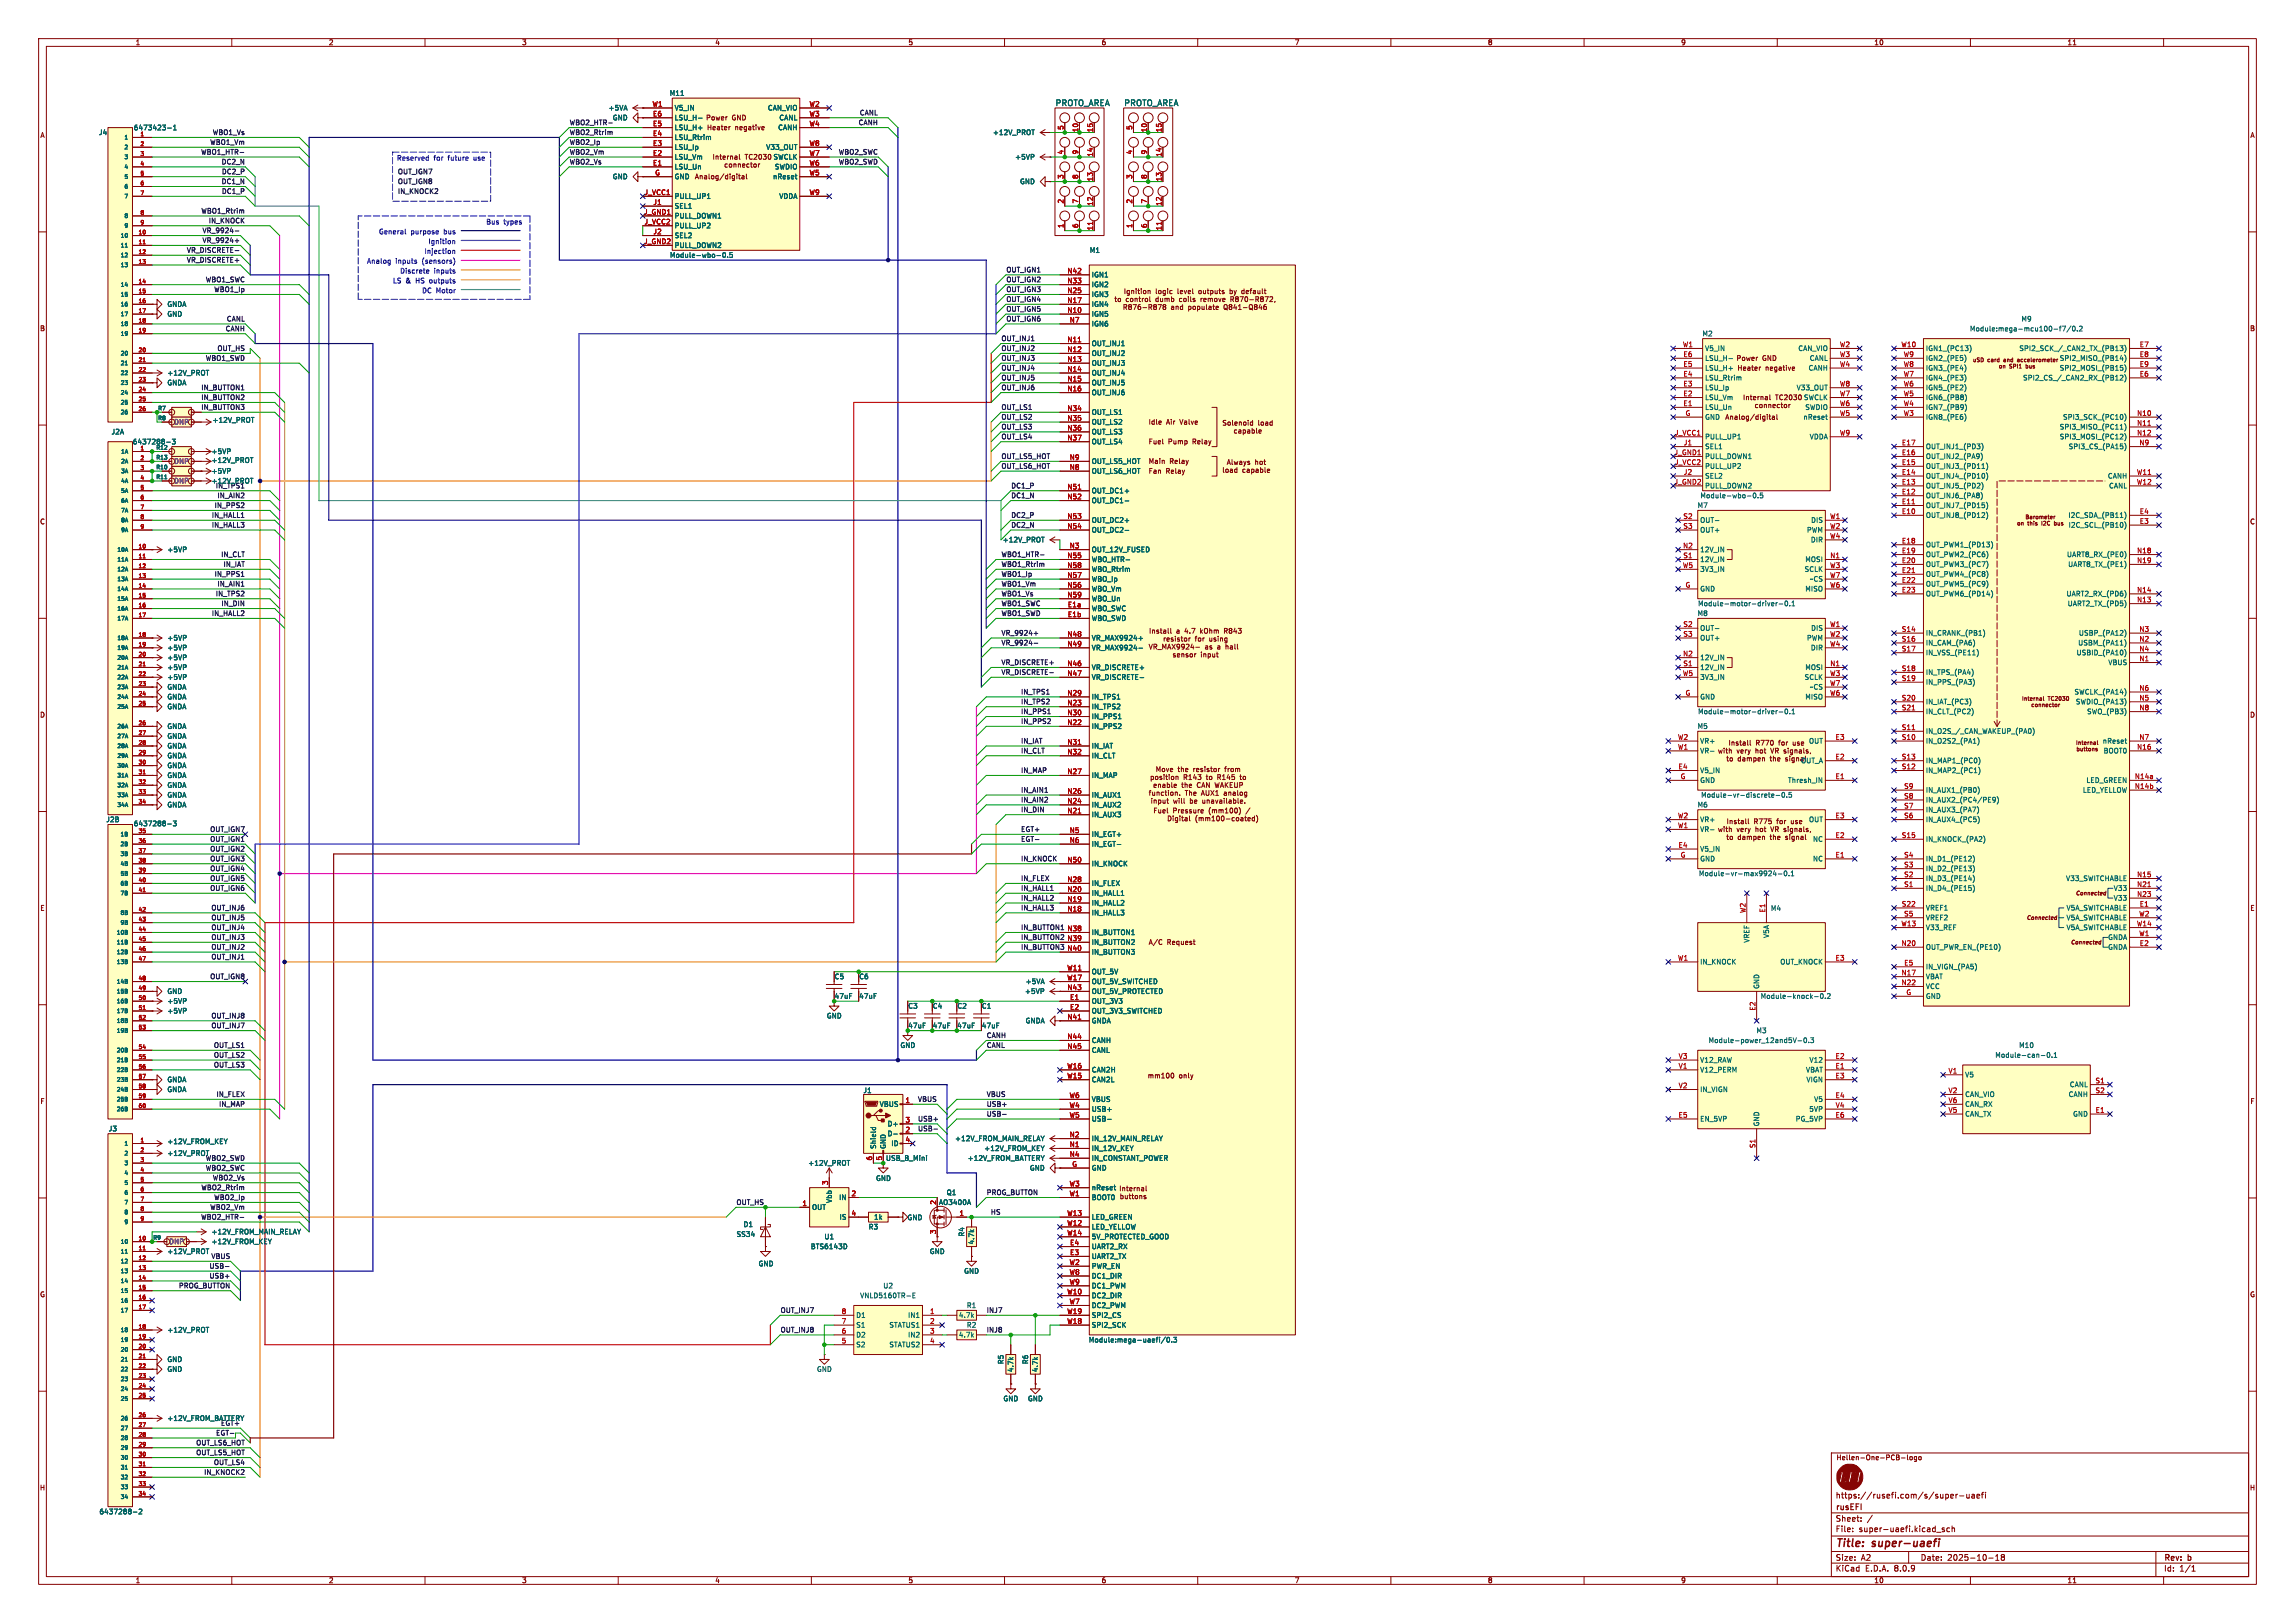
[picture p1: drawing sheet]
<svg xmlns="http://www.w3.org/2000/svg" width="594mm" height="420mm" viewBox="0 0 594 420" stroke-linecap="round" stroke-linejoin="round" font-family="sans-serif">
<defs><g id="words">
<g font-size="2.8" fill="#840000">
<text x="475" y="400.9">Title:</text>
<text x="484.7" y="400.9">super-uaefi</text>
</g>
<g font-size="2.1" fill="#006464">
<text x="273.1" y="27.7">PROTO_AREA</text>
<text x="290.9" y="27.7">PROTO_AREA</text>
</g>
<g font-size="2.1" fill="#840000">
<text x="475" y="388">https://rusefi.com/s/super-uaefi</text>
<text x="475" y="394">Sheet:</text>
<text x="475" y="391.2">rusEFI</text>
<text x="475" y="396.7">File:</text>
<text x="481.1" y="396.7">super-uaefi.kicad_sch</text>
<text x="475" y="406.9">KiCad</text>
<text x="475" y="404.1">Size:</text>
<text x="481.7" y="404.1">A2</text>
<text x="482.7" y="406.9">E.D.A.</text>
<text x="490.3" y="406.9">8.0.9</text>
<text x="497" y="404.1">Date:</text>
<text x="504" y="404.1">2025-10-18</text>
<text x="560" y="404.3">Rev:</text>
<text x="560" y="406.9">Id:</text>
<text x="564.1" y="406.9">1/1</text>
<text x="566.4" y="404.3">b</text>
</g>
<g font-size="1.8" fill="#840000">
<text x="35" y="11.9">1</text>
<text x="85" y="11.9">2</text>
<text x="135" y="11.9">3</text>
<text x="185" y="11.9">4</text>
<text x="235" y="11.9">5</text>
<text x="285" y="11.9">6</text>
<text x="335" y="11.9">7</text>
<text x="385" y="11.9">8</text>
<text x="435" y="11.9">9</text>
<text x="485" y="11.9">10</text>
<text x="535" y="11.9">11</text>
<text x="10.3" y="35.9">A</text>
<text x="182.6" y="31.4">Power</text>
<text x="182.9" y="33.9">Heater</text>
<text x="189.4" y="31.4">GND</text>
<text x="190.2" y="33.9">negative</text>
<text x="582.3" y="35.9">A</text>
<text x="179.7" y="46.6">Analog/digital</text>
<text x="292.2" y="78.3">control</text>
<text x="300.1" y="78.3">dumb</text>
<text x="306.5" y="78.3">coils</text>
<text x="312.2" y="78.3">remove</text>
<text x="10.3" y="85.9">B</text>
<text x="582.3" y="85.9">B</text>
<text x="449.3" y="93.6">Power</text>
<text x="456.1" y="93.6">GND</text>
<text x="449.6" y="96.1">Heater</text>
<text x="456.9" y="96.1">negative</text>
<text x="297.2" y="110.1">Idle</text>
<text x="301.9" y="110.1">Air</text>
<text x="305.5" y="110.1">Valve</text>
<text x="312" y="111.4">Solenoid</text>
<text x="446.4" y="108.8">Analog/digital</text>
<text x="297.2" y="115.2">Fuel</text>
<text x="302.4" y="115.2">Pump</text>
<text x="308.8" y="115.2">Relay</text>
<text x="297.2" y="122.8">Fan</text>
<text x="297.2" y="120.3">Main</text>
<text x="301.8" y="122.8">Relay</text>
<text x="302.7" y="120.3">Relay</text>
<text x="327.4" y="121.5">capable</text>
<text x="10.3" y="135.9">C</text>
<text x="582.3" y="135.9">C</text>
<text x="303.6" y="167.2">for</text>
<text x="10.3" y="185.9">D</text>
<text x="582.3" y="185.9">D</text>
<text x="449.6" y="195.2">very</text>
<text x="454.6" y="195.2">hot</text>
<text x="458.8" y="195.2">VR signals,</text>
<text x="305.7" y="204.1">the</text>
<text x="296.5" y="211.7">(mm100)</text>
<text x="306.4" y="211.7">/</text>
<text x="309" y="211.7">Digital</text>
<text x="321.1" y="211.7">(mm100-coated)</text>
<text x="450.3" y="215.5">very</text>
<text x="455.3" y="215.5">hot</text>
<text x="459.5" y="215.5">VR signals,</text>
<text x="10.3" y="235.9">E</text>
<text x="582.3" y="235.9">E</text>
<text x="297.2" y="244.7">A/C</text>
<text x="302.1" y="244.7">Request</text>
<text x="215.9" y="258.7">47uF</text>
<text x="296.9" y="279.3">mm100</text>
<text x="305.1" y="279.3">only</text>
<text x="10.3" y="285.9">F</text>
<text x="582.3" y="285.9">F</text>
<text x="10.3" y="335.9">G</text>
<text x="582.3" y="335.9">G</text>
<text x="475.2" y="378.1">Hellen-One-PCB-logo</text>
<text x="10.2" y="385.9">H</text>
<text x="582.2" y="385.9">H</text>
<text x="35" y="409.9">1</text>
<text x="85" y="409.9">2</text>
<text x="135" y="409.9">3</text>
<text x="185" y="409.9">4</text>
<text x="235" y="409.9">5</text>
<text x="285" y="409.9">6</text>
<text x="335" y="409.9">7</text>
<text x="385" y="409.9">8</text>
<text x="435" y="409.9">9</text>
<text x="485" y="409.9">10</text>
<text x="535" y="409.9">11</text>
</g>
<g font-size="1.8" fill="#006464">
<text x="157.4" y="28.8">+5VA</text>
<text x="173.2" y="25">M11</text>
<text x="174.5" y="28.8">V5_IN</text>
<text x="198.6" y="28.8">CAN_VIO</text>
<text x="25.5" y="35.2">J4</text>
<text x="34.5" y="33.9">6473423-1</text>
<text x="158.5" y="31.3">GND</text>
<text x="174.5" y="33.9">LSU_H+</text>
<text x="174.5" y="31.3">LSU_H-</text>
<text x="201.3" y="33.9">CANH</text>
<text x="201.6" y="31.3">CANL</text>
<text x="256.9" y="35.2">+12V_PROT</text>
<text x="174.5" y="41.5">LSU_Vm</text>
<text x="174.5" y="39">LSU_Ip</text>
<text x="174.5" y="36.4">LSU_Rtrim</text>
<text x="198.2" y="39">V33_OUT</text>
<text x="200.1" y="41.5">SWCLK</text>
<text x="262.6" y="41.5">+5VP</text>
<text x="158.5" y="46.6">GND</text>
<text x="174.5" y="44">LSU_Un</text>
<text x="174.5" y="46.6">GND</text>
<text x="179.1" y="42.5">Internal</text>
<text x="199.9" y="46.6">nReset</text>
<text x="200.4" y="44">SWDIO</text>
<text x="263.9" y="47.9">GND</text>
<text x="174.5" y="51.7">PULL_UP1</text>
<text x="201.6" y="51.7">VDDA</text>
<text x="174.5" y="54.2">SEL1</text>
<text x="174.5" y="56.7">PULL_DOWN1</text>
<text x="174.5" y="59.3">PULL_UP2</text>
<text x="174.5" y="61.8">SEL2</text>
<text x="174.5" y="64.4">PULL_DOWN2</text>
<text x="281.9" y="65.6">M1</text>
<text x="173.3" y="66.9">Module-wbo-0.5</text>
<text x="282.4" y="72">IGN1</text>
<text x="282.4" y="77.1">IGN3</text>
<text x="282.4" y="74.5">IGN2</text>
<text x="43.2" y="79.6">GNDA</text>
<text x="43.2" y="82.1">GND</text>
<text x="282.4" y="82.1">IGN5</text>
<text x="282.4" y="79.6">IGN4</text>
<text x="523.1" y="83.4">M9</text>
<text x="282.4" y="89.8">OUT_INJ1</text>
<text x="282.4" y="84.7">IGN6</text>
<text x="440.5" y="87.2">M2</text>
<text x="509.7" y="86">Module:mega-mcu100-f7/0.2</text>
<text x="282.4" y="92.3">OUT_INJ2</text>
<text x="282.4" y="94.8">OUT_INJ3</text>
<text x="441.2" y="93.6">LSU_H-</text>
<text x="441.2" y="91">V5_IN</text>
<text x="465.3" y="91">CAN_VIO</text>
<text x="468.3" y="93.6">CANL</text>
<text x="498.3" y="91">IGN1_(PC13)</text>
<text x="498.3" y="93.6">IGN2_(PE5)</text>
<text x="522.5" y="91">SPI2_SCK_/_CAN2_TX_(PB13)</text>
<text x="533" y="93.6">SPI2_MISO_(PB14)</text>
<text x="43.2" y="97.4">+12V_PROT</text>
<text x="43.2" y="99.9">GNDA</text>
<text x="282.4" y="97.4">OUT_INJ4</text>
<text x="282.4" y="99.9">OUT_INJ5</text>
<text x="441.2" y="101.2">LSU_Ip</text>
<text x="441.2" y="98.7">LSU_Rtrim</text>
<text x="441.2" y="96.1">LSU_H+</text>
<text x="464.9" y="101.2">V33_OUT</text>
<text x="468" y="96.1">CANH</text>
<text x="498.3" y="101.2">IGN5_(PE2)</text>
<text x="498.3" y="98.7">IGN4_(PE3)</text>
<text x="498.3" y="96.1">IGN3_(PE4)</text>
<text x="523.5" y="98.7">SPI2_CS_/_CAN2_RX_(PB12)</text>
<text x="533" y="96.1">SPI2_MOSI_(PB15)</text>
<text x="282.4" y="102.5">OUT_INJ6</text>
<text x="282.4" y="107.5">OUT_LS1</text>
<text x="441.2" y="106.3">LSU_Un</text>
<text x="441.2" y="103.7">LSU_Vm</text>
<text x="445.8" y="104.8">Internal</text>
<text x="466.8" y="103.7">SWCLK</text>
<text x="467.1" y="106.3">SWDIO</text>
<text x="498.3" y="106.3">IGN7_(PB9)</text>
<text x="498.3" y="103.7">IGN6_(PB8)</text>
<text x="28.7" y="112.6">J2A</text>
<text x="54.9" y="109.6">+12V_PROT</text>
<text x="282.4" y="110.1">OUT_LS2</text>
<text x="282.4" y="112.6">OUT_LS3</text>
<text x="441.2" y="108.8">GND</text>
<text x="441.2" y="113.9">PULL_UP1</text>
<text x="466.6" y="108.8">nReset</text>
<text x="468.3" y="113.9">VDDA</text>
<text x="498.3" y="108.8">IGN8_(PE6)</text>
<text x="533" y="111.4">SPI3_MISO_(PC11)</text>
<text x="533" y="113.9">SPI3_MOSI_(PC12)</text>
<text x="533.8" y="108.8">SPI3_SCK_(PC10)</text>
<text x="34.3" y="115.2">6437288-3</text>
<text x="54.6" y="120">+12V_PROT</text>
<text x="54.6" y="117.7">+5VP</text>
<text x="282.4" y="115.2">OUT_LS4</text>
<text x="441.2" y="116.4">SEL1</text>
<text x="441.2" y="119">PULL_DOWN1</text>
<text x="498.3" y="119">OUT_INJ2_(PA9)</text>
<text x="498.3" y="116.4">OUT_INJ1_(PD3)</text>
<text x="535.3" y="116.4">SPI3_CS_(PA15)</text>
<text x="54.6" y="125.3">+12V_PROT</text>
<text x="54.6" y="122.8">+5VP</text>
<text x="282.4" y="122.8">OUT_LS6_HOT</text>
<text x="282.4" y="120.2">OUT_LS5_HOT</text>
<text x="441.2" y="124.1">SEL2</text>
<text x="441.2" y="121.5">PULL_UP2</text>
<text x="498.3" y="124.1">OUT_INJ4_(PD10)</text>
<text x="498.3" y="121.5">OUT_INJ3_(PD11)</text>
<text x="545.4" y="124.1">CANH</text>
<text x="55.7" y="126.5">IN_TPS1</text>
<text x="282.4" y="127.9">OUT_DC1+</text>
<text x="282.4" y="130.4">OUT_DC1-</text>
<text x="439.3" y="131.7">M7</text>
<text x="440" y="129.1">Module-wbo-0.5</text>
<text x="441.2" y="126.6">PULL_DOWN2</text>
<text x="498.3" y="131.7">OUT_INJ7_(PD15)</text>
<text x="498.3" y="129.1">OUT_INJ6_(PA8)</text>
<text x="498.3" y="126.6">OUT_INJ5_(PD2)</text>
<text x="545.8" y="126.6">CANL</text>
<text x="282.4" y="135.5">OUT_DC2+</text>
<text x="439.9" y="135.5">OUT-</text>
<text x="468.6" y="135.5">DIS</text>
<text x="498.3" y="134.2">OUT_INJ8_(PD12)</text>
<text x="535.2" y="134.2">I2C_SDA_(PB11)</text>
<text x="535.3" y="136.8">I2C_SCL_(PB10)</text>
<text x="43.2" y="143.1">+5VP</text>
<text x="259.4" y="140.6">+12V_PROT</text>
<text x="282.4" y="143.1">OUT_12V_FUSED</text>
<text x="282.4" y="138">OUT_DC2-</text>
<text x="439.9" y="143.1">12V_IN</text>
<text x="439.9" y="138">OUT+</text>
<text x="467.6" y="138">PWM</text>
<text x="468.6" y="140.6">DIR</text>
<text x="498.3" y="141.8">OUT_PWM1_(PD13)</text>
<text x="282.4" y="145.6">WBO_HTR-</text>
<text x="282.4" y="148.2">WBO_Rtrim</text>
<text x="439.9" y="145.6">12V_IN</text>
<text x="439.9" y="148.2">3V3_IN</text>
<text x="467" y="148.2">SCLK</text>
<text x="467.1" y="145.6">MOSI</text>
<text x="498.3" y="144.4">OUT_PWM2_(PC6)</text>
<text x="498.3" y="146.9">OUT_PWM3_(PC7)</text>
<text x="498.3" y="149.5">OUT_PWM4_(PC8)</text>
<text x="534.9" y="144.4">UART8_RX_(PE0)</text>
<text x="535.2" y="146.9">UART8_TX_(PE1)</text>
<text x="282.4" y="153.3">WBO_Vm</text>
<text x="282.4" y="150.7">WBO_Ip</text>
<text x="282.4" y="155.8">WBO_Un</text>
<text x="439.9" y="153.3">GND</text>
<text x="467.1" y="153.3">MISO</text>
<text x="468.3" y="150.7">~CS</text>
<text x="498.3" y="152">OUT_PWM5_(PC9)</text>
<text x="498.3" y="154.5">OUT_PWM6_(PD14)</text>
<text x="534.7" y="154.5">UART2_RX_(PD6)</text>
<text x="282.4" y="158.3">WBO_SWC</text>
<text x="282.4" y="160.9">WBO_SWD</text>
<text x="439.3" y="159.6">M8</text>
<text x="439.4" y="157.1">Module-motor-driver-0.1</text>
<text x="535" y="157.1">UART2_TX_(PD5)</text>
<text x="43.2" y="166">+5VP</text>
<text x="282.4" y="166">VR_MAX9924+</text>
<text x="282.8" y="167.2">kOhm</text>
<text x="439.9" y="163.4">OUT-</text>
<text x="439.9" y="166">OUT+</text>
<text x="467.6" y="166">PWM</text>
<text x="468.6" y="163.4">DIS</text>
<text x="498.3" y="164.7">IN_CRANK_(PB1)</text>
<text x="498.3" y="167.2">IN_CAM_(PA6)</text>
<text x="537.8" y="167.2">USBM_(PA11)</text>
<text x="538" y="164.7">USBP_(PA12)</text>
<text x="43.2" y="168.5">+5VP</text>
<text x="43.2" y="173.6">+5VP</text>
<text x="43.2" y="171">+5VP</text>
<text x="282.4" y="173.6">VR_DISCRETE+</text>
<text x="282.4" y="168.5">VR_MAX9924-</text>
<text x="439.9" y="171">12V_IN</text>
<text x="439.9" y="173.6">12V_IN</text>
<text x="467.1" y="173.6">MOSI</text>
<text x="468.6" y="168.5">DIR</text>
<text x="498.3" y="169.8">IN_VSS_(PE11)</text>
<text x="537.3" y="169.8">USBID_(PA10)</text>
<text x="545.6" y="172.3">VBUS</text>
<text x="43.2" y="178.7">GNDA</text>
<text x="43.2" y="176.1">+5VP</text>
<text x="282.4" y="176.1">VR_DISCRETE-</text>
<text x="439.9" y="176.1">3V3_IN</text>
<text x="467" y="176.1">SCLK</text>
<text x="468.3" y="178.7">~CS</text>
<text x="498.3" y="174.9">IN_TPS_(PA4)</text>
<text x="498.3" y="177.4">IN_PPS_(PA3)</text>
<text x="536.8" y="179.9">SWCLK_(PA14)</text>
<text x="43.2" y="183.7">GNDA</text>
<text x="43.2" y="181.2">GNDA</text>
<text x="282.4" y="183.7">IN_TPS2</text>
<text x="282.4" y="181.2">IN_TPS1</text>
<text x="439.4" y="185">Module-motor-driver-0.1</text>
<text x="439.9" y="181.2">GND</text>
<text x="467.1" y="181.2">MISO</text>
<text x="498.3" y="182.5">IN_IAT_(PC3)</text>
<text x="498.3" y="185">IN_CLT_(PC2)</text>
<text x="537.2" y="182.5">SWDIO_(PA13)</text>
<text x="540.1" y="185">SWO_(PB3)</text>
<text x="43.2" y="188.8">GNDA</text>
<text x="43.2" y="191.4">GNDA</text>
<text x="282.4" y="188.8">IN_PPS2</text>
<text x="282.4" y="186.3">IN_PPS1</text>
<text x="439.3" y="188.8">M5</text>
<text x="498.3" y="190.1">IN_O2S_/_CAN_WAKEUP_(PA0)</text>
<text x="43.2" y="193.9">GNDA</text>
<text x="43.2" y="196.4">GNDA</text>
<text x="282.4" y="193.9">IN_IAT</text>
<text x="282.4" y="196.4">IN_CLT</text>
<text x="439.9" y="195.2">VR-</text>
<text x="439.9" y="192.6">VR+</text>
<text x="466" y="197.7">OUT_A</text>
<text x="468.1" y="192.6">OUT</text>
<text x="498.3" y="192.6">IN_O2S2_(PA1)</text>
<text x="498.3" y="197.7">IN_MAP1_(PC0)</text>
<text x="544.1" y="192.6">nReset</text>
<text x="544.4" y="195.2">BOOT0</text>
<text x="43.2" y="199">GNDA</text>
<text x="43.2" y="201.5">GNDA</text>
<text x="282.4" y="201.5">IN_MAP</text>
<text x="439.9" y="200.3">V5_IN</text>
<text x="439.9" y="202.8">GND</text>
<text x="462.7" y="202.8">Thresh_IN</text>
<text x="498.3" y="200.3">IN_MAP2_(PC1)</text>
<text x="539.9" y="202.8">LED_GREEN</text>
<text x="43.2" y="209.1">GNDA</text>
<text x="43.2" y="204.1">GNDA</text>
<text x="43.2" y="206.6">GNDA</text>
<text x="282.4" y="209.1">IN_AUX2</text>
<text x="282.4" y="206.6">IN_AUX1</text>
<text x="439.3" y="209.1">M6</text>
<text x="440.2" y="206.6">Module-vr-discrete-0.5</text>
<text x="498.3" y="207.9">IN_AUX2_(PC4/PE9)</text>
<text x="498.3" y="205.3">IN_AUX1_(PB0)</text>
<text x="539" y="205.3">LED_YELLOW</text>
<text x="27.4" y="213">J2B</text>
<text x="34.5" y="214">6437288-3</text>
<text x="281.9" y="211.7">Fuel</text>
<text x="282.4" y="211.7">IN_AUX3</text>
<text x="287.1" y="211.7">Pressure</text>
<text x="439.8" y="215.5">use</text>
<text x="439.9" y="215.5">VR- with</text>
<text x="439.9" y="213">VR+</text>
<text x="468.1" y="213">OUT</text>
<text x="498.3" y="213">IN_AUX4_(PC5)</text>
<text x="498.3" y="210.4">IN_AUX3_(PA7)</text>
<text x="282.4" y="216.8">IN_EGT+</text>
<text x="282.4" y="219.3">IN_EGT-</text>
<text x="439.9" y="220.6">V5_IN</text>
<text x="469.1" y="218">NC</text>
<text x="498.3" y="218">IN_KNOCK_(PA2)</text>
<text x="282.4" y="224.4">IN_KNOCK</text>
<text x="439.6" y="226.9">Module-vr-max9924-0.1</text>
<text x="439.9" y="223.1">GND</text>
<text x="469.1" y="223.1">NC</text>
<text x="498.3" y="225.7">IN_D2_(PE13)</text>
<text x="498.3" y="223.1">IN_D1_(PE12)</text>
<text x="282.4" y="232">IN_HALL1</text>
<text x="282.4" y="229.5">IN_FLEX</text>
<text x="498.3" y="230.7">IN_D4_(PE15)</text>
<text x="498.3" y="228.2">IN_D3_(PE14)</text>
<text x="534.6" y="228.2">V33_SWITCHABLE</text>
<text x="547" y="230.7">V33</text>
<text x="547" y="233.3">V33</text>
<text x="282.4" y="237.1">IN_HALL3</text>
<text x="282.4" y="234.5">IN_HALL2</text>
<text x="458.2" y="235.9">M4</text>
<text x="498.3" y="235.8">VREF1</text>
<text x="498.3" y="238.4">VREF2</text>
<text x="534.7" y="235.8">V5A_SWITCHABLE</text>
<text x="534.7" y="238.4">V5A_SWITCHABLE</text>
<text x="282.4" y="242.2">IN_BUTTON1</text>
<text x="282.4" y="244.7">IN_BUTTON2</text>
<text x="453" y="244.1" transform="rotate(-90 453 244.1)">VREF</text>
<text x="458.1" y="242.9" transform="rotate(-90 458.1 242.9)">V5A</text>
<text x="498.3" y="246">OUT_PWR_EN_(PE10)</text>
<text x="498.3" y="240.9">V33_REF</text>
<text x="534.7" y="240.9">V5A_SWITCHABLE</text>
<text x="545.5" y="246">GNDA</text>
<text x="545.5" y="243.4">GNDA</text>
<text x="282.4" y="247.2">IN_BUTTON3</text>
<text x="439.9" y="249.8">IN_KNOCK</text>
<text x="460.7" y="249.8">OUT_KNOCK</text>
<text x="498.3" y="251.1">IN_VIGN_(PA5)</text>
<text x="43.2" y="257.4">GND</text>
<text x="215.9" y="253.6">C5</text>
<text x="222.3" y="253.6">C6</text>
<text x="265.2" y="257.4">+5VP</text>
<text x="265.3" y="254.9">+5VA</text>
<text x="282.4" y="257.4">OUT_5V_PROTECTED</text>
<text x="282.4" y="252.3">OUT_5V</text>
<text x="282.4" y="254.9">OUT_5V_SWITCHED</text>
<text x="455.5" y="256" transform="rotate(-90 455.5 256)">GND</text>
<text x="498.3" y="253.6">VBAT</text>
<text x="498.3" y="256.1">VCC</text>
<text x="43.2" y="259.9">+5VP</text>
<text x="43.2" y="262.5">+5VP</text>
<text x="213.9" y="263.8">GND</text>
<text x="222.3" y="258.7">47uF</text>
<text x="235" y="261.2">C3</text>
<text x="241.3" y="261.2">C4</text>
<text x="247.7" y="261.2">C2</text>
<text x="254" y="261.2">C1</text>
<text x="282.4" y="259.9">OUT_3V3</text>
<text x="282.4" y="262.5">OUT_3V3_SWITCHED</text>
<text x="455.6" y="258.7">Module-knock-0.2</text>
<text x="498.3" y="258.7">GND</text>
<text x="235" y="266.3">47uF</text>
<text x="241.3" y="266.3">47uF</text>
<text x="247.7" y="266.3">47uF</text>
<text x="254" y="266.3">47uF</text>
<text x="265.3" y="265">GNDA</text>
<text x="282.4" y="265">GNDA</text>
<text x="454.5" y="267.6">M3</text>
<text x="232.9" y="271.4">GND</text>
<text x="282.4" y="270.1">CANH</text>
<text x="282.4" y="272.6">CANL</text>
<text x="439.9" y="275.2">V12_RAW</text>
<text x="442.1" y="270.1">Module-power_12and5V-0.3</text>
<text x="468.2" y="275.2">V12</text>
<text x="516.3" y="273.9">Module-can-0.1</text>
<text x="522.5" y="271.4">M10</text>
<text x="43.2" y="280.3">GNDA</text>
<text x="282.4" y="280.3">CAN2L</text>
<text x="282.4" y="277.7">CAN2H</text>
<text x="439.9" y="277.7">V12_PERM</text>
<text x="467.3" y="277.7">VBAT</text>
<text x="467.4" y="280.3">VIGN</text>
<text x="508.5" y="279">V5</text>
<text x="535.6" y="281.5">CANL</text>
<text x="43.2" y="282.8">GNDA</text>
<text x="223.3" y="283.1">J1</text>
<text x="227.6" y="286.6">VBUS</text>
<text x="282.4" y="287.9">USB+</text>
<text x="282.4" y="285.3">VBUS</text>
<text x="439.9" y="282.8">IN_VIGN</text>
<text x="468.2" y="287.9">5VP</text>
<text x="469.4" y="285.3">V5</text>
<text x="508.5" y="284.1">CAN_VIO</text>
<text x="508.5" y="286.6">CAN_RX</text>
<text x="535.3" y="284.1">CANH</text>
<text x="28" y="293">J3</text>
<text x="229.6" y="291.7">D+</text>
<text x="282.4" y="290.4">USB-</text>
<text x="439.9" y="290.4">EN_5VP</text>
<text x="455.5" y="291.6" transform="rotate(-90 455.5 291.6)">GND</text>
<text x="464.7" y="290.4">PG_5VP</text>
<text x="508.5" y="289.2">CAN_TX</text>
<text x="536.4" y="289.2">GND</text>
<text x="43.2" y="299.3">+12V_PROT</text>
<text x="43.2" y="296.3">+12V_FROM_KEY</text>
<text x="226.9" y="297.4" transform="rotate(-90 226.9 297.4)">Shield</text>
<text x="229.5" y="297.4" transform="rotate(-90 229.5 297.4)">GND</text>
<text x="229.6" y="294.2">D-</text>
<text x="230.6" y="296.8">ID</text>
<text x="247.1" y="295.5">+12V_FROM_MAIN_RELAY</text>
<text x="254.6" y="298">+12V_FROM_KEY</text>
<text x="282.4" y="298">IN_12V_KEY</text>
<text x="282.4" y="295.5">IN_12V_MAIN_RELAY</text>
<text x="209.1" y="301.9">+12V_PROT</text>
<text x="226.6" y="305.8">GND</text>
<text x="229.2" y="300.6">USB_B_Mini</text>
<text x="250.3" y="300.6">+12V_FROM_BATTERY</text>
<text x="266.4" y="303.1">GND</text>
<text x="282.4" y="303.1">GND</text>
<text x="282.4" y="300.6">IN_CONSTANT_POWER</text>
<text x="215.5" y="311.4" transform="rotate(-90 215.5 311.4)">Vbb</text>
<text x="217.1" y="310.7">IN</text>
<text x="244.9" y="309.5">Q1</text>
<text x="282.4" y="310.7">BOOT0</text>
<text x="282.4" y="308.2">nReset</text>
<text x="192.3" y="317.7">D1</text>
<text x="210.1" y="313.3">OUT</text>
<text x="217.2" y="315.8">IS</text>
<text x="226.1" y="315.8">1k</text>
<text x="234.8" y="316">GND</text>
<text x="242.9" y="312">AO3400A</text>
<text x="282.4" y="315.8">LED_GREEN</text>
<text x="54.6" y="319.6">+12V_FROM_MAIN_RELAY</text>
<text x="54.6" y="322.2">+12V_FROM_KEY</text>
<text x="190.5" y="320.3">SS34</text>
<text x="209.8" y="323.4">BTS6143D</text>
<text x="213.3" y="320.9">U1</text>
<text x="224.7" y="318.4">R3</text>
<text x="249.8" y="320.1" transform="rotate(-90 249.8 320.1)">R4</text>
<text x="252.3" y="322.2" transform="rotate(-90 252.3 322.2)">4.7k</text>
<text x="282.4" y="323.4">UART2_RX</text>
<text x="282.4" y="318.4">LED_YELLOW</text>
<text x="282.4" y="320.9">5V_PROTECTED_GOOD</text>
<text x="43.2" y="324.7">+12V_PROT</text>
<text x="196.2" y="327.9">GND</text>
<text x="240.5" y="324.7">GND</text>
<text x="249.4" y="329.8">GND</text>
<text x="282.4" y="326">UART2_TX</text>
<text x="282.4" y="328.5">PWR_EN</text>
<text x="228.5" y="333.6">U2</text>
<text x="282.4" y="331.1">DC1_DIR</text>
<text x="282.4" y="333.6">DC1_PWM</text>
<text x="221.5" y="341.2">D1</text>
<text x="222.5" y="336.1">VNLD5160TR-E</text>
<text x="234.9" y="341.2">IN1</text>
<text x="248.1" y="341.2">4.7k</text>
<text x="250.1" y="338.7">R1</text>
<text x="282.4" y="336.1">DC2_DIR</text>
<text x="282.4" y="341.2">SPI2_CS</text>
<text x="282.4" y="338.7">DC2_PWM</text>
<text x="43.2" y="345">+12V_PROT</text>
<text x="221.5" y="346.3">D2</text>
<text x="221.5" y="343.8">S1</text>
<text x="230.1" y="343.8">STATUS1</text>
<text x="234.9" y="346.3">IN2</text>
<text x="248.1" y="346.3">4.7k</text>
<text x="250.1" y="343.8">R2</text>
<text x="281.7" y="347.6">Module:mega-uaefi/0.3</text>
<text x="282.4" y="343.8">SPI2_SCK</text>
<text x="43.2" y="352.7">GND</text>
<text x="221.5" y="348.8">S2</text>
<text x="230.1" y="348.8">STATUS2</text>
<text x="259.9" y="353.1" transform="rotate(-90 259.9 353.1)">R5</text>
<text x="266.3" y="353.1" transform="rotate(-90 266.3 353.1)">R6</text>
<text x="43.2" y="355.2">GND</text>
<text x="211.3" y="355.2">GND</text>
<text x="262.5" y="355.2" transform="rotate(-90 262.5 355.2)">4.7k</text>
<text x="268.8" y="355.2" transform="rotate(-90 268.8 355.2)">4.7k</text>
<text x="259.6" y="362.8">GND</text>
<text x="265.9" y="362.8">GND</text>
<text x="43.2" y="367.9">+12V_FROM_BATTERY</text>
<text x="57.1" y="369">EGT+</text>
<text x="25.6" y="392.1">6437288-2</text>
</g>
<g font-size="1.8" fill="#a90000">
<text x="168.7" y="27.7">W1</text>
<text x="209.4" y="27.7">W2</text>
<text x="168.9" y="35.3">E4</text>
<text x="168.9" y="32.8">E5</text>
<text x="168.9" y="30.2">E6</text>
<text x="209.4" y="30.2">W3</text>
<text x="209.4" y="32.8">W4</text>
<text x="275.3" y="33.7" transform="rotate(-90 275.3 33.7)">5</text>
<text x="279.1" y="34.3" transform="rotate(-90 279.1 34.3)">10</text>
<text x="283" y="34.3" transform="rotate(-90 283 34.3)">15</text>
<text x="293.1" y="33.7" transform="rotate(-90 293.1 33.7)">5</text>
<text x="296.9" y="34.3" transform="rotate(-90 296.9 34.3)">10</text>
<text x="300.7" y="34.3" transform="rotate(-90 300.7 34.3)">15</text>
<text x="168.9" y="40.4">E2</text>
<text x="168.9" y="37.8">E3</text>
<text x="209.4" y="40.4">W7</text>
<text x="209.4" y="37.8">W8</text>
<text x="275.3" y="40.1" transform="rotate(-90 275.3 40.1)">4</text>
<text x="279.1" y="40.1" transform="rotate(-90 279.1 40.1)">9</text>
<text x="283" y="40.7" transform="rotate(-90 283 40.7)">14</text>
<text x="293.1" y="40.1" transform="rotate(-90 293.1 40.1)">4</text>
<text x="296.9" y="40.1" transform="rotate(-90 296.9 40.1)">9</text>
<text x="300.7" y="40.7" transform="rotate(-90 300.7 40.7)">14</text>
<text x="168.9" y="42.9">E1</text>
<text x="169.4" y="45.5">G</text>
<text x="209.4" y="45.5">W5</text>
<text x="209.4" y="42.9">W6</text>
<text x="275.3" y="46.4" transform="rotate(-90 275.3 46.4)">3</text>
<text x="279.1" y="46.4" transform="rotate(-90 279.1 46.4)">8</text>
<text x="283" y="47" transform="rotate(-90 283 47)">13</text>
<text x="293.1" y="46.4" transform="rotate(-90 293.1 46.4)">3</text>
<text x="296.9" y="46.4" transform="rotate(-90 296.9 46.4)">8</text>
<text x="300.7" y="47" transform="rotate(-90 300.7 47)">13</text>
<text x="166.7" y="50.5">J_VCC1</text>
<text x="169" y="53.1">J1</text>
<text x="209.4" y="50.5">W9</text>
<text x="275.3" y="52.8" transform="rotate(-90 275.3 52.8)">2</text>
<text x="279.1" y="52.8" transform="rotate(-90 279.1 52.8)">7</text>
<text x="283" y="53.4" transform="rotate(-90 283 53.4)">12</text>
<text x="293.1" y="52.8" transform="rotate(-90 293.1 52.8)">2</text>
<text x="296.9" y="52.8" transform="rotate(-90 296.9 52.8)">7</text>
<text x="300.7" y="53.4" transform="rotate(-90 300.7 53.4)">12</text>
<text x="166.6" y="55.6">J_GND1</text>
<text x="166.7" y="58.2">J_VCC2</text>
<text x="275.3" y="59.1" transform="rotate(-90 275.3 59.1)">1</text>
<text x="279.1" y="59.1" transform="rotate(-90 279.1 59.1)">6</text>
<text x="283" y="59.7" transform="rotate(-90 283 59.7)">11</text>
<text x="293.1" y="59.1" transform="rotate(-90 293.1 59.1)">1</text>
<text x="296.9" y="59.1" transform="rotate(-90 296.9 59.1)">6</text>
<text x="300.7" y="59.7" transform="rotate(-90 300.7 59.7)">11</text>
<text x="166.6" y="63.2">J_GND2</text>
<text x="169" y="60.7">J2</text>
<text x="276.2" y="70.9">N42</text>
<text x="276.2" y="75.9">N25</text>
<text x="276.2" y="73.4">N33</text>
<text x="276.2" y="81">N10</text>
<text x="276.2" y="78.5">N17</text>
<text x="276.8" y="83.6">N7</text>
<text x="278.1" y="78.3">by</text>
<text x="276.2" y="88.6">N11</text>
<text x="435.4" y="89.9">W1</text>
<text x="476.1" y="89.9">W2</text>
<text x="492" y="89.9">W10</text>
<text x="553.7" y="89.9">E7</text>
<text x="276.2" y="91.2">N12</text>
<text x="276.2" y="93.7">N13</text>
<text x="435.6" y="95">E5</text>
<text x="435.6" y="92.5">E6</text>
<text x="476.1" y="92.5">W3</text>
<text x="476.1" y="95">W4</text>
<text x="492.6" y="95">W8</text>
<text x="492.6" y="92.5">W9</text>
<text x="553.7" y="92.5">E8</text>
<text x="553.7" y="95">E9</text>
<text x="276.2" y="96.3">N14</text>
<text x="276.2" y="98.8">N15</text>
<text x="276.2" y="101.3">N16</text>
<text x="435.6" y="100.1">E3</text>
<text x="435.6" y="97.5">E4</text>
<text x="476.1" y="100.1">W8</text>
<text x="492.6" y="100.1">W6</text>
<text x="492.6" y="97.5">W7</text>
<text x="553.7" y="97.5">E6</text>
<text x="276.2" y="106.4">N34</text>
<text x="435.6" y="105.2">E1</text>
<text x="435.6" y="102.6">E2</text>
<text x="436.1" y="107.7">G</text>
<text x="476.1" y="107.7">W5</text>
<text x="476.1" y="105.2">W6</text>
<text x="476.1" y="102.6">W7</text>
<text x="492.6" y="107.7">W3</text>
<text x="492.6" y="105.2">W4</text>
<text x="492.6" y="102.6">W5</text>
<text x="553" y="107.7">N10</text>
<text x="276.2" y="109">N35</text>
<text x="276.2" y="111.5">N36</text>
<text x="433.4" y="112.8">J_VCC1</text>
<text x="476.1" y="112.8">W9</text>
<text x="553" y="110.2">N11</text>
<text x="553" y="112.8">N12</text>
<text x="276.2" y="114">N37</text>
<text x="276.8" y="119.1">N9</text>
<text x="433.3" y="117.9">J_GND1</text>
<text x="435.7" y="115.3">J1</text>
<text x="492.1" y="117.9">E16</text>
<text x="492.1" y="115.3">E17</text>
<text x="553.6" y="115.3">N9</text>
<text x="276.8" y="121.7">N8</text>
<text x="433.3" y="125.5">J_GND2</text>
<text x="433.4" y="120.4">J_VCC2</text>
<text x="435.7" y="122.9">J2</text>
<text x="492.1" y="125.5">E13</text>
<text x="492.1" y="122.9">E14</text>
<text x="492.1" y="120.4">E15</text>
<text x="553" y="122.9">W11</text>
<text x="553" y="125.5">W12</text>
<text x="276.2" y="126.7">N51</text>
<text x="276.2" y="129.3">N52</text>
<text x="492.1" y="130.6">E11</text>
<text x="492.1" y="128">E12</text>
<text x="276.2" y="134.4">N53</text>
<text x="276.2" y="136.9">N54</text>
<text x="435.6" y="134.4">S2</text>
<text x="435.6" y="136.9">S3</text>
<text x="473.5" y="134.4">W1</text>
<text x="473.5" y="136.9">W2</text>
<text x="492.1" y="133.1">E10</text>
<text x="553.7" y="135.6">E3</text>
<text x="553.7" y="133.1">E4</text>
<text x="276.8" y="142">N3</text>
<text x="435.5" y="142">N2</text>
<text x="473.5" y="139.4">W4</text>
<text x="492.1" y="140.7">E18</text>
<text x="492.1" y="143.3">E19</text>
<text x="553" y="143.3">N18</text>
<text x="276.2" y="144.5">N55</text>
<text x="276.2" y="149.6">N57</text>
<text x="276.2" y="147.1">N58</text>
<text x="435.4" y="147.1">W5</text>
<text x="435.6" y="144.5">S1</text>
<text x="473.5" y="147.1">W3</text>
<text x="473.5" y="149.6">W7</text>
<text x="473.6" y="144.5">N1</text>
<text x="492.1" y="145.8">E20</text>
<text x="492.1" y="148.3">E21</text>
<text x="553" y="145.8">N19</text>
<text x="276.2" y="152.1">N56</text>
<text x="276.2" y="154.7">N59</text>
<text x="436.1" y="152.1">G</text>
<text x="473.5" y="152.1">W6</text>
<text x="492.1" y="150.9">E22</text>
<text x="492.1" y="153.4">E23</text>
<text x="553" y="156">N13</text>
<text x="553" y="153.4">N14</text>
<text x="276.3" y="157.2">E1a</text>
<text x="276.3" y="159.8">E1b</text>
<text x="276.2" y="164.8">N48</text>
<text x="276.2" y="167.4">N49</text>
<text x="276.2" y="167.2">a</text>
<text x="278.6" y="167.2">4.7</text>
<text x="435.6" y="162.3">S2</text>
<text x="435.6" y="164.8">S3</text>
<text x="473.5" y="162.3">W1</text>
<text x="473.5" y="164.8">W2</text>
<text x="473.5" y="167.4">W4</text>
<text x="492.1" y="163.6">S14</text>
<text x="492.1" y="166.1">S16</text>
<text x="553.6" y="166.1">N2</text>
<text x="553.6" y="163.6">N3</text>
<text x="276.2" y="172.5">N46</text>
<text x="435.5" y="169.9">N2</text>
<text x="435.6" y="172.5">S1</text>
<text x="473.6" y="172.5">N1</text>
<text x="492.1" y="168.7">S17</text>
<text x="492.1" y="173.7">S18</text>
<text x="553.6" y="171.2">N1</text>
<text x="553.6" y="168.7">N4</text>
<text x="276.2" y="175">N47</text>
<text x="435.4" y="175">W5</text>
<text x="473.5" y="175">W3</text>
<text x="473.5" y="177.5">W7</text>
<text x="492.1" y="176.3">S19</text>
<text x="553.6" y="178.8">N6</text>
<text x="276.2" y="182.6">N23</text>
<text x="276.2" y="180.1">N29</text>
<text x="276.2" y="185.2">N30</text>
<text x="436.1" y="180.1">G</text>
<text x="473.5" y="180.1">W6</text>
<text x="492.1" y="181.4">S20</text>
<text x="492.1" y="183.9">S21</text>
<text x="553.6" y="181.4">N5</text>
<text x="553.6" y="183.9">N8</text>
<text x="276.2" y="187.7">N22</text>
<text x="434.2" y="191.5">W2</text>
<text x="475" y="191.5">E3</text>
<text x="492.1" y="191.5">S10</text>
<text x="492.1" y="189">S11</text>
<text x="553.6" y="191.5">N7</text>
<text x="276.2" y="192.8">N31</text>
<text x="276.2" y="195.3">N32</text>
<text x="434.2" y="194.1">W1</text>
<text x="475" y="196.6">E2</text>
<text x="492.1" y="196.6">S13</text>
<text x="553" y="194.1">N16</text>
<text x="276.2" y="200.4">N27</text>
<text x="434.3" y="199.1">E4</text>
<text x="434.9" y="201.7">G</text>
<text x="475" y="201.7">E1</text>
<text x="492.1" y="199.1">S12</text>
<text x="552.4" y="201.7">N14a</text>
<text x="276.2" y="208">N24</text>
<text x="276.2" y="205.5">N26</text>
<text x="492.7" y="209.3">S7</text>
<text x="492.7" y="206.8">S8</text>
<text x="492.7" y="204.2">S9</text>
<text x="552.4" y="204.2">N14b</text>
<text x="276.2" y="210.6">N21</text>
<text x="276.8" y="215.6">N5</text>
<text x="434.2" y="214.4">W1</text>
<text x="434.2" y="211.8">W2</text>
<text x="475" y="211.8">E3</text>
<text x="492.7" y="211.8">S6</text>
<text x="276.8" y="218.2">N6</text>
<text x="434.3" y="219.5">E4</text>
<text x="434.9" y="222">G</text>
<text x="475" y="222">E1</text>
<text x="475" y="216.9">E2</text>
<text x="492.1" y="216.9">S15</text>
<text x="492.7" y="222">S4</text>
<text x="276.2" y="223.3">N50</text>
<text x="492.7" y="227.1">S2</text>
<text x="492.7" y="224.5">S3</text>
<text x="553" y="227.1">N15</text>
<text x="276.2" y="233.4">N19</text>
<text x="276.2" y="230.9">N20</text>
<text x="276.2" y="228.3">N28</text>
<text x="492.7" y="229.6">S1</text>
<text x="553" y="229.6">N21</text>
<text x="553" y="232.2">N23</text>
<text x="276.2" y="236">N18</text>
<text x="451.9" y="236.4" transform="rotate(-90 451.9 236.4)">W2</text>
<text x="456.9" y="236.2" transform="rotate(-90 456.9 236.2)">E1</text>
<text x="492" y="239.8">W13</text>
<text x="492.1" y="234.7">S22</text>
<text x="492.7" y="237.2">S5</text>
<text x="553" y="239.8">W14</text>
<text x="553.6" y="237.2">W2</text>
<text x="553.7" y="234.7">E1</text>
<text x="276.2" y="241">N38</text>
<text x="276.2" y="243.6">N39</text>
<text x="492.1" y="244.9">N20</text>
<text x="553.6" y="242.3">W1</text>
<text x="553.7" y="244.9">E2</text>
<text x="276.1" y="251.2">W11</text>
<text x="276.2" y="246.1">N40</text>
<text x="434.2" y="248.7">W1</text>
<text x="475" y="248.7">E3</text>
<text x="492.7" y="249.9">E5</text>
<text x="276.1" y="253.7">W17</text>
<text x="276.2" y="256.3">N43</text>
<text x="492.1" y="252.5">N17</text>
<text x="492.1" y="255">N22</text>
<text x="493.3" y="257.6">G</text>
<text x="276.2" y="263.9">N41</text>
<text x="276.8" y="258.8">E1</text>
<text x="276.8" y="261.4">E2</text>
<text x="454.4" y="261.6" transform="rotate(-90 454.4 261.6)">E2</text>
<text x="276.2" y="269">N44</text>
<text x="276.2" y="271.5">N45</text>
<text x="434.4" y="274.1">V3</text>
<text x="475" y="274.1">E2</text>
<text x="276.1" y="279.1">W15</text>
<text x="276.1" y="276.6">W16</text>
<text x="434.4" y="276.6">V1</text>
<text x="434.4" y="281.7">V2</text>
<text x="475" y="276.6">E1</text>
<text x="475" y="279.1">E3</text>
<text x="504.2" y="277.9">V1</text>
<text x="542.2" y="280.4">S1</text>
<text x="234.2" y="285.5">1</text>
<text x="276.7" y="286.8">W4</text>
<text x="276.7" y="284.2">W6</text>
<text x="475" y="284.2">E4</text>
<text x="475" y="286.8">V4</text>
<text x="504.2" y="283">V2</text>
<text x="504.2" y="285.5">V6</text>
<text x="542.2" y="283">S2</text>
<text x="234.2" y="293.1">2</text>
<text x="234.2" y="290.6">3</text>
<text x="276.7" y="289.3">W5</text>
<text x="434.3" y="289.3">E5</text>
<text x="475" y="289.3">E6</text>
<text x="504.2" y="288">V5</text>
<text x="542.3" y="288">E1</text>
<text x="234.2" y="295.7">4</text>
<text x="276.8" y="296.9">N1</text>
<text x="276.8" y="294.4">N2</text>
<text x="276.8" y="299.5">N4</text>
<text x="454.4" y="297.2" transform="rotate(-90 454.4 297.2)">S1</text>
<text x="225.8" y="300.4" transform="rotate(-90 225.8 300.4)">6</text>
<text x="228.3" y="300.4" transform="rotate(-90 228.3 300.4)">5</text>
<text x="277.4" y="302">G</text>
<text x="214.4" y="306.8" transform="rotate(-90 214.4 306.8)">3</text>
<text x="220.3" y="309.6">2</text>
<text x="242.3" y="311.9" transform="rotate(-90 242.3 311.9)">2</text>
<text x="276.7" y="309.6">W1</text>
<text x="276.7" y="307.1">W3</text>
<text x="207.6" y="312.2">1</text>
<text x="220.3" y="314.7">4</text>
<text x="248.2" y="314.7">1</text>
<text x="276.1" y="317.2">W12</text>
<text x="276.1" y="314.7">W13</text>
<text x="242.3" y="319.5" transform="rotate(-90 242.3 319.5)">3</text>
<text x="276.1" y="319.8">W14</text>
<text x="276.8" y="322.3">E4</text>
<text x="276.7" y="327.4">W2</text>
<text x="276.7" y="329.9">W8</text>
<text x="276.8" y="324.9">E3</text>
<text x="276.1" y="335">W10</text>
<text x="276.7" y="332.5">W9</text>
<text x="217.7" y="340.1">8</text>
<text x="240.6" y="340.1">1</text>
<text x="276.1" y="340.1">W19</text>
<text x="276.7" y="337.6">W7</text>
<text x="217.7" y="347.7">5</text>
<text x="217.7" y="345.2">6</text>
<text x="217.7" y="342.6">7</text>
<text x="240.6" y="342.6">2</text>
<text x="240.6" y="345.2">3</text>
<text x="240.6" y="347.7">4</text>
<text x="276.1" y="342.6">W18</text>
</g>
<g font-size="1.8" fill="#0f0f0f">
<text x="222.4" y="29.9">CANL</text>
<text x="55" y="35">WBO1_Vs</text>
<text x="147.3" y="32.5">WBO2_HTR-</text>
<text x="147.3" y="35">WBO2_Rtrim</text>
<text x="222.1" y="32.5">CANH</text>
<text x="51.9" y="40.1">WBO1_HTR-</text>
<text x="54.3" y="37.6">WBO1_Vm</text>
<text x="147.3" y="40.1">WBO2_Vm</text>
<text x="147.3" y="37.6">WBO2_Ip</text>
<text x="217" y="40.1">WBO2_SWC</text>
<text x="57.2" y="42.6">DC2_N</text>
<text x="57.2" y="47.7">DC1_N</text>
<text x="57.3" y="45.2">DC2_P</text>
<text x="102.9" y="45.2">OUT_IGN7</text>
<text x="102.9" y="47.7">OUT_IGN8</text>
<text x="147.3" y="42.6">WBO2_Vs</text>
<text x="217" y="42.6">WBO2_SWD</text>
<text x="57.3" y="50.3">DC1_P</text>
<text x="102.9" y="50.3">IN_KNOCK2</text>
<text x="52" y="55.3">WBO1_Rtrim</text>
<text x="53.9" y="57.9">IN_KNOCK</text>
<text x="48.2" y="65.5">VR_DISCRETE-</text>
<text x="52.3" y="60.4">VR_9924-</text>
<text x="52.3" y="63">VR_9924+</text>
<text x="48.2" y="68">VR_DISCRETE+</text>
<text x="260.3" y="70.6">OUT_IGN1</text>
<text x="53.1" y="73.1">WBO1_SWC</text>
<text x="55.3" y="75.7">WBO1_Ip</text>
<text x="260.3" y="75.7">OUT_IGN3</text>
<text x="260.3" y="73.1">OUT_IGN2</text>
<text x="58.6" y="83.3">CANL</text>
<text x="258.3" y="78.3">logic</text>
<text x="260.3" y="83.3">OUT_IGN6</text>
<text x="260.3" y="80.7">OUT_IGN5</text>
<text x="264.2" y="78.3">level</text>
<text x="58.3" y="85.8">CANH</text>
<text x="259.1" y="88.4">OUT_INJ1</text>
<text x="53.1" y="93.4">WBO1_SWD</text>
<text x="56.2" y="90.9">OUT_HS</text>
<text x="259.1" y="93.4">OUT_INJ3</text>
<text x="259.1" y="96">OUT_INJ4</text>
<text x="259.1" y="90.9">OUT_INJ2</text>
<text x="52" y="101.1">IN_BUTTON1</text>
<text x="259.1" y="101.1">OUT_INJ6</text>
<text x="259.1" y="98.5">OUT_INJ5</text>
<text x="52" y="103.6">IN_BUTTON2</text>
<text x="52" y="106.1">IN_BUTTON3</text>
<text x="259.1" y="106.1">OUT_LS1</text>
<text x="259.1" y="111.2">OUT_LS3</text>
<text x="259.1" y="108.7">OUT_LS2</text>
<text x="259.1" y="113.8">OUT_LS4</text>
<text x="259.1" y="118.8">OUT_LS5_HOT</text>
<text x="259.1" y="121.4">OUT_LS6_HOT</text>
<text x="55.4" y="131.5">IN_PPS2</text>
<text x="56.2" y="129">IN_AIN2</text>
<text x="261.6" y="126.5">DC1_P</text>
<text x="261.6" y="129">DC1_N</text>
<text x="54.7" y="134.1">IN_HALL1</text>
<text x="54.7" y="136.6">IN_HALL3</text>
<text x="261.6" y="136.6">DC2_N</text>
<text x="261.6" y="134.1">DC2_P</text>
<text x="55.4" y="149.3">IN_PPS1</text>
<text x="57.1" y="144.2">IN_CLT</text>
<text x="57.7" y="146.8">IN_IAT</text>
<text x="259.1" y="149.3">WBO1_Ip</text>
<text x="259.1" y="146.8">WBO1_Rtrim</text>
<text x="259.1" y="144.2">WBO1_HTR-</text>
<text x="55.7" y="154.4">IN_TPS2</text>
<text x="56.2" y="151.9">IN_AIN1</text>
<text x="259.1" y="151.9">WBO1_Vm</text>
<text x="259.1" y="154.4">WBO1_Vs</text>
<text x="54.7" y="159.5">IN_HALL2</text>
<text x="57.2" y="156.9">IN_DIN</text>
<text x="259.1" y="156.9">WBO1_SWC</text>
<text x="259.1" y="159.5">WBO1_SWD</text>
<text x="259.1" y="167.1">VR_9924-</text>
<text x="259.1" y="164.6">VR_9924+</text>
<text x="259.1" y="172.2">VR_DISCRETE+</text>
<text x="259.1" y="174.7">VR_DISCRETE-</text>
<text x="264.2" y="179.8">IN_TPS1</text>
<text x="264.2" y="182.3">IN_TPS2</text>
<text x="264.2" y="184.9">IN_PPS1</text>
<text x="264.2" y="187.4">IN_PPS2</text>
<text x="264.2" y="192.5">IN_IAT</text>
<text x="264.2" y="195">IN_CLT</text>
<text x="264.2" y="200.1">IN_MAP</text>
<text x="264.2" y="205.2">IN_AIN1</text>
<text x="264.2" y="207.7">IN_AIN2</text>
<text x="54.3" y="215.4">OUT_IGN7</text>
<text x="264.2" y="215.4">EGT+</text>
<text x="264.2" y="210.3">IN_DIN</text>
<text x="54.3" y="220.4">OUT_IGN2</text>
<text x="54.3" y="217.9">OUT_IGN1</text>
<text x="264.2" y="217.9">EGT-</text>
<text x="54.3" y="223">OUT_IGN3</text>
<text x="54.3" y="225.5">OUT_IGN4</text>
<text x="264.2" y="223">IN_KNOCK</text>
<text x="54.3" y="230.6">OUT_IGN6</text>
<text x="54.3" y="228.1">OUT_IGN5</text>
<text x="264.2" y="230.6">IN_HALL1</text>
<text x="264.2" y="233.1">IN_HALL2</text>
<text x="264.2" y="228.1">IN_FLEX</text>
<text x="54.6" y="238.2">OUT_INJ5</text>
<text x="54.6" y="235.7">OUT_INJ6</text>
<text x="264.2" y="235.7">IN_HALL3</text>
<text x="54.6" y="243.3">OUT_INJ3</text>
<text x="54.6" y="245.8">OUT_INJ2</text>
<text x="54.6" y="240.8">OUT_INJ4</text>
<text x="264.2" y="243.3">IN_BUTTON2 N39</text>
<text x="264.2" y="240.8">IN_BUTTON1 N38</text>
<text x="264.2" y="245.8">IN_BUTTON3 N40</text>
<text x="54.6" y="248.4">OUT_INJ1</text>
<text x="54.3" y="253.5">OUT_IGN8</text>
<text x="54.6" y="263.6">OUT_INJ8</text>
<text x="54.6" y="266.2">OUT_INJ7</text>
<text x="255.3" y="268.7">CANH</text>
<text x="55.3" y="271.2">OUT_LS1</text>
<text x="55.3" y="273.8">OUT_LS2</text>
<text x="255.3" y="271.2">CANL</text>
<text x="55.3" y="276.3">OUT_LS3</text>
<text x="55.9" y="283.9">IN_FLEX</text>
<text x="56.6" y="286.5">IN_MAP</text>
<text x="237.5" y="285.2">VBUS</text>
<text x="255.3" y="286.5">USB+</text>
<text x="255.3" y="283.9">VBUS</text>
<text x="237.5" y="292.8">USB-</text>
<text x="237.5" y="290.3">USB+</text>
<text x="255.3" y="289">USB-</text>
<text x="53.1" y="300.5">WBO2_SWD</text>
<text x="53.1" y="303">WBO2_SWC</text>
<text x="55" y="305.5">WBO2_Vs</text>
<text x="52" y="308.1">WBO2_Rtrim</text>
<text x="55.3" y="310.6">WBO2_Ip</text>
<text x="190.5" y="311.9">OUT_HS</text>
<text x="255.3" y="309.3">PROG_BUTTON</text>
<text x="51.9" y="315.7">WBO2_HTR-</text>
<text x="54.3" y="313.2">WBO2_Vm</text>
<text x="256.3" y="314.4">HS</text>
<text x="54.1" y="328.4">USB-</text>
<text x="54.6" y="325.9">VBUS</text>
<text x="46.2" y="333.5">PROG_BUTTON</text>
<text x="54.1" y="330.9">USB+</text>
<text x="201.9" y="339.8">OUT_INJ7</text>
<text x="255.3" y="339.8">INJ7</text>
<text x="201.9" y="344.9">OUT_INJ8</text>
<text x="255.3" y="344.9">INJ8</text>
<text x="55.8" y="371.6">EGT-</text>
<text x="50.7" y="376.7">OUT_LS5_HOT</text>
<text x="50.7" y="374.1">OUT_LS6_HOT</text>
<text x="52.7" y="381.7">IN_KNOCK2</text>
<text x="55.3" y="379.2">OUT_LS4</text>
</g>
<g font-size="1.8" fill="#0000c2">
<text x="102.6" y="41.7">Reserved</text>
<text x="112.3" y="41.7">for</text>
<text x="116.1" y="41.7">future</text>
<text x="122.9" y="41.7">use</text>
<text x="125.7" y="58.2">Bus</text>
<text x="130.3" y="58.2">types</text>
<text x="97.9" y="60.7">General</text>
<text x="106.3" y="60.7">purpose</text>
<text x="109.7" y="65.8">Injection</text>
<text x="110.8" y="63.3">Ignition</text>
<text x="115" y="60.7">bus</text>
<text x="94.9" y="68.3">Analog</text>
<text x="102.4" y="68.3">inputs</text>
<text x="103.5" y="70.9">Discrete</text>
<text x="109.4" y="68.3">(sensors)</text>
<text x="112.3" y="70.9">inputs</text>
<text x="101.6" y="73.4">LS</text>
<text x="105" y="73.4">&amp;</text>
<text x="107.7" y="73.4">HS</text>
<text x="109.1" y="76">DC Motor</text>
<text x="111.4" y="73.4">outputs</text>
</g>
<g font-size="1.8" fill="#840084">
<text x="45" y="110.1">DNP</text>
<text x="45" y="125.3">DNP</text>
<text x="45" y="120.2">DNP</text>
<text x="43.7" y="322.2">DNP</text>
</g>
<g font-size="1.4" fill="#a90000">
<text x="36.2" y="35.3">1</text>
<text x="36.2" y="37.8">2</text>
<text x="36.2" y="40.4">3</text>
<text x="36.2" y="42.9">4</text>
<text x="36.2" y="45.5">5</text>
<text x="36.2" y="48">6</text>
<text x="36.2" y="50.5">7</text>
<text x="36.2" y="55.6">8</text>
<text x="36.2" y="58.2">9</text>
<text x="35.7" y="60.7">10</text>
<text x="35.7" y="63.2">11</text>
<text x="35.7" y="65.8">12</text>
<text x="35.7" y="68.3">13</text>
<text x="35.7" y="73.4">14</text>
<text x="35.7" y="75.9">15</text>
<text x="35.7" y="78.5">16</text>
<text x="35.7" y="81">17</text>
<text x="35.7" y="83.6">18</text>
<text x="35.7" y="86.1">19</text>
<text x="35.7" y="91.2">20</text>
<text x="35.7" y="93.7">21</text>
<text x="35.7" y="96.3">22</text>
<text x="35.7" y="98.8">23</text>
<text x="35.7" y="101.3">24</text>
<text x="35.7" y="103.9">25</text>
<text x="35.7" y="106.4">26</text>
<text x="36.2" y="116.6">1</text>
<text x="36.2" y="119.1">2</text>
<text x="36.2" y="121.7">3</text>
<text x="36.2" y="124.2">4</text>
<text x="36.2" y="126.7">5</text>
<text x="36.2" y="129.3">6</text>
<text x="36.2" y="131.8">7</text>
<text x="36.2" y="134.4">8</text>
<text x="36.2" y="136.9">9</text>
<text x="35.7" y="142">10</text>
<text x="35.7" y="144.5">11</text>
<text x="35.7" y="147.1">12</text>
<text x="35.7" y="149.6">13</text>
<text x="35.7" y="152.1">14</text>
<text x="35.7" y="154.7">15</text>
<text x="35.7" y="157.2">16</text>
<text x="35.7" y="159.8">17</text>
<text x="35.7" y="164.8">18</text>
<text x="35.7" y="167.4">19</text>
<text x="35.7" y="169.9">20</text>
<text x="35.7" y="172.5">21</text>
<text x="35.7" y="175">22</text>
<text x="35.7" y="177.5">23</text>
<text x="35.7" y="180.1">24</text>
<text x="35.7" y="182.6">25</text>
<text x="35.7" y="187.7">26</text>
<text x="35.7" y="190.2">27</text>
<text x="35.7" y="192.8">28</text>
<text x="35.7" y="195.3">29</text>
<text x="35.7" y="197.9">30</text>
<text x="35.7" y="200.4">31</text>
<text x="35.7" y="202.9">32</text>
<text x="35.7" y="205.5">33</text>
<text x="35.7" y="208">34</text>
<text x="35.7" y="215.6">35</text>
<text x="35.7" y="218.2">36</text>
<text x="35.7" y="220.7">37</text>
<text x="35.7" y="223.3">38</text>
<text x="35.7" y="225.8">39</text>
<text x="35.7" y="228.3">40</text>
<text x="35.7" y="230.9">41</text>
<text x="35.7" y="236">42</text>
<text x="35.7" y="238.5">43</text>
<text x="35.7" y="241">44</text>
<text x="35.7" y="243.6">45</text>
<text x="35.7" y="246.1">46</text>
<text x="35.7" y="248.7">47</text>
<text x="35.7" y="253.7">48</text>
<text x="35.7" y="256.3">49</text>
<text x="35.7" y="258.8">50</text>
<text x="35.7" y="261.4">51</text>
<text x="35.7" y="263.9">52</text>
<text x="35.7" y="266.4">53</text>
<text x="35.7" y="271.5">54</text>
<text x="35.7" y="274.1">55</text>
<text x="35.7" y="276.6">56</text>
<text x="35.7" y="279.1">57</text>
<text x="35.7" y="281.7">58</text>
<text x="35.7" y="284.2">59</text>
<text x="35.7" y="286.8">60</text>
<text x="36.2" y="295.7">1</text>
<text x="36.2" y="298.2">2</text>
<text x="36.2" y="300.7">3</text>
<text x="36.2" y="303.3">4</text>
<text x="36.2" y="305.8">5</text>
<text x="36.2" y="308.4">6</text>
<text x="36.2" y="310.9">7</text>
<text x="36.2" y="313.4">8</text>
<text x="36.2" y="316">9</text>
<text x="35.7" y="321.1">10</text>
<text x="35.7" y="323.6">11</text>
<text x="35.7" y="326.1">12</text>
<text x="35.7" y="328.7">13</text>
<text x="35.7" y="331.2">14</text>
<text x="35.7" y="333.8">15</text>
<text x="35.7" y="336.3">16</text>
<text x="35.7" y="338.8">17</text>
<text x="35.7" y="343.9">18</text>
<text x="35.7" y="346.5">19</text>
<text x="35.7" y="349">20</text>
<text x="35.7" y="351.5">21</text>
<text x="35.7" y="354.1">22</text>
<text x="35.7" y="356.6">23</text>
<text x="35.7" y="359.2">24</text>
<text x="35.7" y="361.7">25</text>
<text x="35.7" y="366.8">26</text>
<text x="35.7" y="369.3">27</text>
<text x="35.7" y="371.9">28</text>
<text x="35.7" y="374.4">29</text>
<text x="35.7" y="376.9">30</text>
<text x="35.7" y="379.5">31</text>
<text x="35.7" y="382">32</text>
<text x="35.7" y="384.6">33</text>
<text x="35.7" y="387.1">34</text>
</g>
<g font-size="1.4" fill="#006464">
<text x="32.1" y="36.3">1</text>
<text x="32.1" y="38.8">2</text>
<text x="32.1" y="41.4">3</text>
<text x="32.1" y="43.9">4</text>
<text x="32.1" y="46.5">5</text>
<text x="32.1" y="49">6</text>
<text x="32.1" y="51.5">7</text>
<text x="32.1" y="56.6">8</text>
<text x="32.1" y="59.2">9</text>
<text x="31.1" y="61.7">10</text>
<text x="31.1" y="64.2">11</text>
<text x="31.1" y="66.8">12</text>
<text x="31.1" y="69.3">13</text>
<text x="31.1" y="74.4">14</text>
<text x="31.1" y="76.9">15</text>
<text x="31.1" y="79.5">16</text>
<text x="31.1" y="82">17</text>
<text x="31.1" y="84.6">18</text>
<text x="31.1" y="87.1">19</text>
<text x="31.1" y="92.2">20</text>
<text x="31.1" y="94.7">21</text>
<text x="505.4" y="94.7">uSD</text>
<text x="532.6" y="94.7">SPI1</text>
<text x="537" y="94.7">bus</text>
<text x="31.1" y="97.3">22</text>
<text x="31.1" y="99.8">23</text>
<text x="31.1" y="102.3">24</text>
<text x="31.1" y="104.9">25</text>
<text x="31.1" y="107.4">26</text>
<text x="40.8" y="106.4">R7</text>
<text x="40.8" y="108.9">R8</text>
<text x="31.2" y="117.6">1A</text>
<text x="40.3" y="119.1">R13</text>
<text x="40.3" y="116.6">R12</text>
<text x="31.2" y="120.1">2A</text>
<text x="31.2" y="122.7">3A</text>
<text x="31.2" y="125.2">4A</text>
<text x="40.3" y="121.6">R10</text>
<text x="40.3" y="124.2">R11</text>
<text x="31.2" y="127.7">5A</text>
<text x="31.2" y="130.3">6A</text>
<text x="31.2" y="132.8">7A</text>
<text x="31.2" y="135.4">8A</text>
<text x="31.2" y="137.9">9A</text>
<text x="536.3" y="135.3">bus</text>
<text x="30.2" y="143">10A</text>
<text x="30.2" y="145.5">11A</text>
<text x="30.2" y="148.1">12A</text>
<text x="30.2" y="150.6">13A</text>
<text x="30.2" y="153.1">14A</text>
<text x="30.2" y="155.7">15A</text>
<text x="30.2" y="158.2">16A</text>
<text x="30.2" y="160.8">17A</text>
<text x="30.2" y="165.8">18A</text>
<text x="30.2" y="168.4">19A</text>
<text x="30.2" y="170.9">20A</text>
<text x="30.2" y="173.5">21A</text>
<text x="30.2" y="176">22A</text>
<text x="30.2" y="178.5">23A</text>
<text x="30.2" y="181.1">24A</text>
<text x="30.2" y="183.6">25A</text>
<text x="30.2" y="188.7">26A</text>
<text x="30.2" y="191.2">27A</text>
<text x="30.2" y="193.8">28A</text>
<text x="30.2" y="196.3">29A</text>
<text x="30.2" y="198.9">30A</text>
<text x="30.2" y="201.4">31A</text>
<text x="30.2" y="203.9">32A</text>
<text x="30.2" y="206.5">33A</text>
<text x="30.2" y="209">34A</text>
<text x="31" y="216.6">1B</text>
<text x="31" y="219.2">2B</text>
<text x="31" y="221.7">3B</text>
<text x="31" y="224.3">4B</text>
<text x="31" y="226.8">5B</text>
<text x="31" y="229.3">6B</text>
<text x="31" y="231.9">7B</text>
<text x="31" y="237">8B</text>
<text x="31" y="239.5">9B</text>
<text x="30.1" y="242">10B</text>
<text x="30.1" y="244.6">11B</text>
<text x="30.1" y="247.1">12B</text>
<text x="30.1" y="249.7">13B</text>
<text x="30.1" y="254.7">14B</text>
<text x="30.1" y="257.3">15B</text>
<text x="30.1" y="259.8">16B</text>
<text x="30.1" y="262.4">17B</text>
<text x="30.1" y="264.9">18B</text>
<text x="30.1" y="267.4">19B</text>
<text x="30.1" y="272.5">20B</text>
<text x="30.1" y="275.1">21B</text>
<text x="30.1" y="277.6">22B</text>
<text x="30.1" y="280.1">23B</text>
<text x="30.1" y="282.7">24B</text>
<text x="30.1" y="285.2">25B</text>
<text x="30.1" y="287.8">26B</text>
<text x="32.1" y="296.6">1</text>
<text x="32.1" y="299.2">2</text>
<text x="32.1" y="301.7">3</text>
<text x="32.1" y="304.3">4</text>
<text x="32.1" y="306.8">5</text>
<text x="32.1" y="309.3">6</text>
<text x="32.1" y="311.9">7</text>
<text x="32.1" y="314.4">8</text>
<text x="32.1" y="317">9</text>
<text x="31.1" y="322">10</text>
<text x="39.5" y="321">R9</text>
<text x="31.1" y="324.6">11</text>
<text x="31.1" y="327.1">12</text>
<text x="31.1" y="329.7">13</text>
<text x="31.1" y="332.2">14</text>
<text x="31.1" y="334.7">15</text>
<text x="31.1" y="337.3">16</text>
<text x="31.1" y="339.8">17</text>
<text x="31.1" y="344.9">18</text>
<text x="31.1" y="347.4">19</text>
<text x="31.1" y="350">20</text>
<text x="31.1" y="352.5">21</text>
<text x="31.1" y="355.1">22</text>
<text x="31.1" y="357.6">23</text>
<text x="31.1" y="360.1">24</text>
<text x="31.1" y="362.7">25</text>
<text x="31.1" y="367.8">26</text>
<text x="31.1" y="370.3">27</text>
<text x="31.1" y="372.8">28</text>
<text x="31.1" y="375.4">29</text>
<text x="31.1" y="377.9">30</text>
<text x="31.1" y="380.5">31</text>
<text x="31.1" y="383">32</text>
<text x="31.1" y="385.5">33</text>
<text x="31.1" y="388.1">34</text>
</g>
<g font-size="1.4" fill="#840000">
<text x="509.2" y="94.7">card</text>
<text x="513.5" y="94.7">and</text>
<text x="517.2" y="94.7">accelerometer</text>
<text x="529" y="94.7">on</text>
<text x="529.1" y="135.3">this</text>
<text x="532.8" y="135.3">I2C</text>
<text x="537.2" y="231.8">Connected</text>
<text x="524.5" y="238.2">Connected</text>
<text x="535.9" y="244.5">Connected</text>
</g>
</g></defs>
<g fill="none" stroke="#840000" stroke-width=".26">
<path d="M10 10h574v400h-574zM12 12h570v396h-570zM60 10v2M110 10v2M160 10v2M210 10v2M260 10v2M310 10v2M360 10v2M410 10v2M460 10v2M510 10v2"/>
<path d="M536.6 11.6h.7M560 10v2M10 60h2M582 60h2M10 110h2M582 110h2M10 160h2M582 160h2M39.4 188h1.2v1.2l1.3-1.2-1.3-1.3v1.3M39.4 188h.1M10 210h2M582 210h2"/>
<path d="M10 260h2M582 260h2M10 310h2M232.4 315h1.3v1.2l1.2-1.2-1.2-1.3v1.3M232.4 315h.1M582 310h2M10 360h2M474 376h108v32h-108zM582 360h2M474 397.5h108M474 391.5h108M479.5 396.2v.2"/>
<path d="M479.5 395.4v.2M481.7 393.5v.2M481.7 392.7v.2M484.6 392.1l-1.3 1.9M501.2 396.5h1.2M503.2 395.4h-.3l-.2 .2v.2l.5 .1v.4h-.5M504 386.7l.3 .3v.4l-.3 .3M504.6 395.4h-.4l-.3 .3 .1 .6h.6M504.9 387.2l.7-.2-.1-.3h-.4l-.2 .2 .1 .7h.5M505.2 395.5l.6-.1 .1 1M505.2 394.9v1.5M506.2 386.7v1"/>
<path d="M506.7 386.7l-.5 .3M507.2 387.1h1.1M509 386.7l.1 .9 .6-.1M509.7 386.7v1M510.4 386.7h.6v1M511 387l-.7 .3 .2 .4 .5-.1M511.7 387.2l.7-.2-.1-.3h-.4l-.2 .2v.7h.6M512.8 386.7h.6M513.4 386.2l-.4 .2v1.3M513.9 386.2v.1M513.9 386.7v1M60 408v2"/>
<path d="M110 408v2M160 408v2M210 408v2M260 408v2M310 408v2M360 408v2M410 408v2M460 408v2M474 404.5h108M474 401.5h108M494 401.5v3M510 408v2"/>
<path d="M514.7 403.2h1.2M516.5 403.8h.9M516.5 402.7l.5-.4v1.5M518.2 402.9l-.2 .3 .2 .6 .6-.3-.3-.6M518.2 402.9l-.2-.3 .2-.3 .6 .3-.3 .3M518.2 402.9h.3M536.6 409.6h.7M558 401.5v6.5M560 408v2M567.3 406.6h.9M567.3 405.5l.4-.4v1.5"/>
</g>
<path d="M500.5 398.9h.7M501.3 398.2l-.5 .3M501.9 398.9l-.2 1.3M502 398.2v.2" fill="none" stroke="#840000" stroke-width=".4"/>
<path d="M223.5 283.2h10.2v15.3h-10.2z" fill="#ffffc2"/>
<g fill="none" stroke="#840000" stroke-width=".26">
<path d="M223.5 283.2h10.2v15.3h-10.2zM223.9 285h3.3v.2l-.3 1.1h-2.7zM226.1 288.7h.6l.6 1.2h1.3M226.1 298.5v2.5M226.7 288.7h2.5M228 287.4h-.7l-1.2 1.3h-.7M228.5 297.7h.2v.8h-.2zM228.6 298.5v2.5M232.9 295.8h.8v.2h-.8zM232.9 293.2h.8v.3h-.8zM232.9 290.7h.8v.3h-.8zM232.9 285.6h.8v.3h-.8z"/>
<path d="M233.7 285.8h2.5M233.7 293.4h2.5M233.7 290.8h2.5M233.7 295.9h2.5"/>
</g>
<g fill="#840000" stroke="#840000" stroke-width=".26">
<path d="M229.2 288l1.3 .7-1.3 .6z"/>
<path d="M224.3 285.2h2.5l-.2 .8h-2.1z"/>
<path d="M228.1 289.6h.8v.7h-.8z"/>
<circle cx="224.8" cy="288.7" r=".63"/>
<circle cx="228" cy="287.4" r=".38"/>
</g>
<path d="M225.4 291.8h1.2M225.9 291.8l-.1 .3M226.6 291.8v.3M231.3 293.5h1M239.8 299v.2M239.8 299.5v.8" fill="none" stroke="#006464" stroke-width=".26"/>
<path d="M224.8 313.7h5.1v2.5h-5.1z" fill="#ffffc2"/>
<g fill="none" stroke="#840000" stroke-width=".26">
<path d="M39.4 142.2h.1M39.4 142.2h2.5M40.6 141.5l1.3 .7M41.9 142.2l-1.3 .8M39.4 177.8h1.2v1.3l1.3-1.3-1.3-1.3v1.3M39.4 177.8h.1M39.4 165.1h.1M39.4 167.6h.1M39.4 172.7h.1M39.4 175.3h.1M39.4 170.2h.1M39.4 165.1h2.5"/>
<path d="M39.4 167.6h2.5M39.4 172.7h2.5M39.4 175.3h2.5M39.4 170.2h2.5M40.6 164.3l1.3 .8M40.6 166.9l1.3 .7M40.6 172l1.3 .7M40.6 174.5l1.3 .8M40.6 169.4l1.3 .8M41.9 165.1l-1.3 .8M41.9 167.6l-1.3 .8M41.9 172.7l-1.3 .8"/>
<path d="M41.9 175.3l-1.3 .7M41.9 170.2l-1.3 .7M39.4 193h1.2v1.3l1.3-1.3-1.3-1.2v1.2M39.4 193h.1M39.4 190.5h1.2v1.3l1.3-1.3-1.3-1.3v1.3M39.4 190.5h.1M39.4 195.6h1.2v1.3l1.3-1.3-1.3-1.3v1.3M39.4 195.6h.1M234.9 259.1v3.3M232.9 263.4h4.1M232.9 262.4h4.1M234.9 263.4v3.3"/>
<path d="M271.8 294.6h2.5M271.8 294.6l1.2 .8M271.8 299.7h2.5M271.8 299.7l1.2 .8M271.8 297.2l1.2 .7M271.8 297.2h2.5M273 293.9l-1.2 .7M273 299l-1.2 .7M273 296.4l-1.2 .8M222.2 315h2.6M224.8 313.7h5.1v2.5h-5.1zM228.6 301v1.3h1.3l-1.3 1.2-1.3-1.2h1.3"/>
<path d="M228.6 301h.1M229.9 315h2.5M273 302.3v1.2l-1.2-1.2 1.2-1.3v1.3h1.3M274.3 302.3h.1"/>
</g>
<path d="M48.1 141.6v.6M48.1 164.5v.5M48.1 167v.6M48.1 169.5v.6M48.1 172.1v.5M48.1 174.6v.6M270.3 293.9l-.4 .7M270.3 296.5l-.4 .7" fill="none" stroke="#006464" stroke-width=".26"/>
<path d="M27.9 114.3h6.4v96.5h-6.4z" fill="#ffffc2"/>
<g fill="none" stroke="#840000" stroke-width=".26">
<path d="M27.9 114.3h6.4v96.5h-6.4zM34.3 116.8h5.1M34.3 119.4h5.1M34.3 121.9h5.1M34.3 124.5h5.1M34.3 127h5.1M34.3 129.5h5.1M34.3 132.1h5.1M34.3 134.6h5.1M34.3 137.2h5.1M34.3 142.2h5.1M34.3 144.8h5.1"/>
<path d="M34.3 147.3h5.1M34.3 149.9h5.1M34.3 152.4h5.1M34.3 154.9h5.1M34.3 157.5h5.1M34.3 160h5.1M34.3 165.1h5.1M34.3 167.6h5.1M34.3 170.2h5.1M34.3 172.7h5.1M34.3 175.3h5.1M34.3 177.8h5.1"/>
<path d="M34.3 180.3h5.1M34.3 182.9h5.1M34.3 188h5.1M34.3 190.5h5.1M34.3 193h5.1M34.3 195.6h5.1M34.3 198.1h5.1M39.4 182.9h1.2v1.3l1.3-1.3-1.3-1.3v1.3M39.4 182.9h.1M39.4 180.3h1.2v1.3l1.3-1.3-1.3-1.2v1.2M39.4 180.3h.1M34.3 200.7h5.1"/>
<path d="M34.3 203.2h5.1M34.3 205.7h5.1M34.3 208.3h5.1M39.4 208.3h1.2v1.3l1.3-1.3-1.3-1.3v1.3M39.4 208.3h.1"/>
</g>
<path d="M37 144.4h.6M37 172.3h.6M37 200.3h.6" fill="none" stroke="#a90000" stroke-width=".26"/>
<path d="M43.1 114.4h1M44.6 113.6h.8l-.5 .5 .4 .2v.5h-.7" fill="none" stroke="#006464" stroke-width=".26"/>
<path d="M250.2 317.5h2.5v5.1h-2.5z" fill="#ffffc2"/>
<path d="M250.2 317.5h2.5v5.1h-2.5zM251.5 315v2.5M251.5 322.6v2.5" fill="none" stroke="#840000" stroke-width=".26"/>
<path d="M497.8 87.6h53.4v172.8h-53.4z" fill="#ffffc2"/>
<g fill="none" stroke="#840000" stroke-width=".26">
<path d="M490.2 95.3h7.6M490.2 97.8h7.6M490.2 90.2h7.6M490.2 92.7h7.6M497.8 87.6h53.4v172.8h-53.4zM510.9 92.9v.6M511.3 92.9v.7M512.3 92.7l-.4-.1-.2 .2 .5 .4M513.3 93.2l-.1-.4-.4-.2v1h.3M515 93h-.4l-.1 .4M515.4 93h.4l.1 .6M516.3 92.9v.7"/>
<path d="M516.6 92.9l-.3 .2M517.4 93h-.4l-.1 .4M517.4 92.6v1M517.6 95.2h.4M518.5 94.6v.7M518.7 93h.3l.1 .6M518.9 94.7v.6M519.6 93h.4v.6M519.6 92.9v.7M520.7 95.2h-.6M520.9 93h-.4v.4M520.9 92.6v1"/>
<path d="M521.2 94.2v1.1M522.2 94.2v1.1M522.2 93h.4v.6M522.6 95.3h.6M522.9 94.2v1.1M523.5 93h-.3l-.1 .4M524.4 94.2v1.1M524.4 93h-.4l-.1 .4M524.8 95.2h-.4M525.3 93.2l-.2-.3-.2 .1-.1 .5M525.3 95.1l.4 .1M525.7 92.6v.9"/>
<path d="M525.7 94.6v.7M526.2 93.3l.5-.1-.1-.2h-.3l-.1 .5M526.6 95.1l-.4 .1M527.1 92.9v.7M527.4 92.9l-.3 .2M527.8 93l.4 .1-.2 .5-.3-.2zM528.7 92.9v.7M528.7 93l.4 .1M529.1 93.1v.5M529.1 93.1l.4-.1v.6M530 93.3l.5-.1-.1-.2h-.4v.5M530.8 92.9h.3"/>
<path d="M530.9 92.6v.9l.2 .1M531.4 93.3l.5-.1v-.2l-.5 .1 .1 .5h.4M532.4 92.9v.7M532.5 92.9l-.1 .2M551.2 95.3h7.6M551.2 97.8h7.6M551.2 90.2h7.6M551.2 92.7h7.6M490.2 118.1h7.6M490.2 115.6h7.6M490.2 108h7.6M490.2 105.4h7.6"/>
<path d="M490.2 102.9h7.6M490.2 100.3h7.6M551.2 115.6h7.6M551.2 108h7.6M551.2 110.5h7.6M551.2 113h7.6M490.2 133.4h7.6M490.2 130.8h7.6M490.2 128.3h7.6M490.2 125.7h7.6M490.2 123.2h7.6M490.2 120.7h7.6"/>
<path d="M522.3 135.3l.5 .1-.2 .5-.3-.2zM523.2 135.3h.4l.1 .6M523.2 135.2v.7M524.5 133.7h.3M524.8 135.2h.4M524.8 133.7l.1 .1M524.8 133.7l.1-.4-.4-.1v1.1l.4-.1M524.9 134.9v.9l.3 .1M524.9 133.8h.1M525 133.8v.4M525 134.2h-.1M525.5 133.6h.4v.7"/>
<path d="M525.5 135.3h.4v.6M525.5 134.9v1M525.9 133.8l-.5 .2 .2 .3 .3-.1M526.4 133.6v.7M526.4 134.9h.1M526.4 135.2v.7M526.7 133.6l-.3 .2M527.1 133.6l.4 .2-.2 .5-.3-.2zM527.2 135.3l-.4 .1 .4 .2v.3h-.4M527.5 134.2h-.1M527.9 133.7h.5M527.9 133.6v.7"/>
<path d="M528.4 133.7l.4-.1v.7M528.4 133.7v.6M528.5 134.9v1M529.5 135.3l-.6 .6h.6M529.7 133.8l-.1-.2h-.3l-.1 .5M530 135.8h.5M530 133.6h.4M530.2 133.2v.9M531.2 133.8l-.2-.2h-.3v.5M531.6 133.6v.7M531.7 135.3h.4M531.7 134.9v1l.5-.1v-.5"/>
<path d="M531.9 133.6l-.3 .2M532.1 135.3h.1M532.7 135.8h.4M533.1 135.2v.7M534 135.8l-.5 .1M551.2 135.9h7.6M551.2 133.4h7.6M551.2 125.7h7.6M551.2 123.2h7.6M490.2 141h7.6M490.2 143.5h7.6M490.2 146.1h7.6"/>
<path d="M490.2 148.6h7.6M490.2 151.1h7.6M490.2 153.7h7.6M551.2 143.5h7.6M551.2 146.1h7.6M551.2 153.7h7.6M551.2 156.2h7.6M490.2 166.4h7.6M490.2 163.8h7.6M490.2 168.9h7.6M490.2 174h7.6M490.2 176.5h7.6"/>
<path d="M551.2 171.5h7.6M551.2 166.4h7.6M551.2 163.8h7.6M551.2 168.9h7.6M551.2 179.1h7.6M490.2 181.6h7.6M490.2 191.8h7.6M490.2 184.2h7.6M490.2 189.2h7.6M490.2 199.4h7.6M490.2 196.9h7.6M516.1 186.7l.8 1.3 .8-1.3"/>
<path d="M523.6 180.2v1.1M524.1 180.6v.7M524.1 180.7l.3-.1 .1 .7M524.8 180.6h.4M525 180.2v.9l.2 .2M525.5 180.9l.5-.1-.1-.2-.4 .1 .1 .5h.3M526.4 182.3l-.3-.1-.2 .2 .1 .4h.4M526.4 180.6v.7M526.7 180.6l-.3 .2M526.9 182.3l.4 .1-.2 .5-.3-.2zM527.1 180.7l.3-.1 .1 .7M527.1 180.6v.7"/>
<path d="M527.8 182.3h.3l.1 .6M527.8 182.2v.7M528 180.6h.4v.7M528.4 180.8l-.5 .2 .2 .3 .3-.1M528.7 182.3h.4v.6M528.7 182.2v.7M528.9 180.2l.1 1.1M529.5 182.6l.5-.1v-.2l-.5 .1 .1 .4h.4M530.1 180.2h.5M530.3 180.2v1.1M530.9 182.3l-.3-.1-.2 .2 .1 .4h.4M531.2 182.2h.4"/>
<path d="M531.3 181.9v.8l.3 .2M531.6 180.3a.45 .45 0 0 0-.7 .4 .45 .45 0 0 0 .7 .5M531.9 180.3l.4-.1 .2 .3-.6 .8h.6M532 182.3l.4 .1-.2 .5-.3-.2zM532.8 182.2v.7M533 180.3l.2-.1a.47 .47 0 0 1 .3 .6 .47 .47 0 0 1-.5 .4zM533.1 182.2l-.3 .2M533.4 181.2h-.1M533.8 180.2h.7l-.4 .4 .3 .1v.5h-.6M534.9 180.3l.2-.1a.47 .47 0 0 1 .4 .6 .47 .47 0 0 1-.6 .4zM537.5 191.7v1M537.6 193.3v1"/>
<path d="M537.6 193.7l.3-.1 .2 .2-.1 .5h-.4M538 192v.7M538 192.1h.4l.1 .6M538.6 193.6v.7l.4-.1M538.8 192h.4M538.9 191.7v.8l.3 .2M539 193.6v.7M539.3 193.6h.4M539.5 192.3h.5l-.1-.2-.4 .1v.4h.4M539.5 193.3v.9l.2 .1M539.9 193.6h.4M540.1 193.3v.9l.2 .1"/>
<path d="M540.4 192v.7M540.7 192l-.3 .2M540.7 193.7l.4 .1-.2 .5-.3-.2zM541 192.1h.4l.1 .6M541 192v.7M541.6 193.7h.3l.1 .6M541.6 193.6v.7M541.9 192.1h.4l.1 .6M542.4 192.3l-.5 .1 .1 .3 .4-.1M542.8 193.7l-.4 .1 .4 .2v.3h-.4M542.9 191.7l.1 1M551.2 194.3h7.6"/>
<path d="M551.2 181.6h7.6M551.2 191.8h7.6M551.2 184.2h7.6M490.2 204.5h7.6M490.2 217.2h7.6M490.2 212.1h7.6M490.2 209.6h7.6M490.2 207h7.6M551.2 201.9h7.6M551.2 204.5h7.6M490.2 235h7.6M490.2 227.3h7.6"/>
<path d="M490.2 229.9h7.6M490.2 224.8h7.6M490.2 222.3h7.6M490.2 237.5h7.6M531.9 237.3h.4M532.2 237.9l-.3 .1M532.4 236.9l-.2 1.1M544.6 231h.4M545.1 230.6l-.2 1h-.3M551.2 235h7.6M551.2 227.3h7.6M551.2 229.9h7.6"/>
<path d="M551.2 232.4h7.6M551.2 237.5h7.6M490.2 245.1h7.6M490.2 250.2h7.6M490.2 257.8h7.6M490.2 252.7h7.6M490.2 255.3h7.6M490.2 240h7.6M543.4 243.7h.3M543.7 244.3h-.3M543.8 243.3l-.1 1M551.2 245.1h7.6"/>
<path d="M551.2 242.6h7.6M551.2 240h7.6M492.1 377.3h1M493.7 376.5v1.1l.2 .2M494.4 377h.5l-.1 .7-.4-.1zM496.1 377l-.4-.1-.2 .3 .1 .5h.5M496.1 376.9v1.1l-.3 .2-.3-.1M496.7 377l.3-.1 .3 .3v.3l-.3 .3-.4-.3z"/>
</g>
<path d="M516.9 188v-63.5h27.9" fill="none" stroke="#840000" stroke-width=".26" stroke-dasharray="1.7 .6"/>
<path d="M532.9 237.5h1.3M534.2 235h-1.3v5h1.3M546.9 229.9h-1.3v2.5h1.3M545.6 242.6h-1.3v2.5h1.3" fill="none" stroke="#073763" stroke-width=".26"/>
<g fill="none" stroke="#006464" stroke-width=".26">
<path d="M508.5 94.4a1.46 1.46 0 0 1 0 1.9M508.5 96.9a1.46 1.46 0 0 1 0 2M508.5 99.5a1.46 1.46 0 0 1 0 1.9M508.5 91.9a1.47 1.47 0 0 1 0 1.9M509.8 89.3a1.46 1.46 0 0 1 0 1.9M533 84.8h.5M533.5 84.4l-.3 .2v1.1M533.8 84.4h.8l-.5 1.3M536 84.3l-1.1 1.7M536.5 84.5l.2-.1a.62 .62 0 0 1 .4 .7 .62 .62 0 0 1-.5 .5l-.2-.4zM537.7 85.5v.2M538.2 84.5l.5-.1 .2 .4-.8 .9h.8"/>
<path d="M548.7 89.5h.8l-.4 .5 .3 .1v.5h-.7M548.8 97.2l.4-.1 .3 .4-.8 .9h.8M548.8 92.9h.7M548.8 94.6h.6M549.2 95l.3 .3-.3 .5M549.4 92.4v.9M549.9 89.3a1.46 1.46 0 0 1 0 1.9M549.9 91.8a1.46 1.46 0 0 1 0 2M549.9 96.9a1.46 1.46 0 0 1 0 2M549.9 94.4h.1M550 94.4a1.49 1.49 0 0 1 0 1.9M550 96.3h-.1"/>
<path d="M508.5 107.1a1.46 1.46 0 0 1 0 1.9M508.6 104.5a1.46 1.46 0 0 1 0 2M508.6 102a1.46 1.46 0 0 1 0 1.9M512.8 117.3a1.47 1.47 0 0 1-.1 1.9M512.9 114.7a1.46 1.46 0 0 1 0 1.9M514.1 119.8a1.46 1.46 0 0 1 0 1.9M548.8 111.1h.7M549.4 107.4v1M549.4 112.4v.5l-.7 .7h.8M549.9 107.1a1.46 1.46 0 0 1 0 1.9M549.9 109.6a1.46 1.46 0 0 1 0 2M549.9 112.2a1.46 1.46 0 0 1 0 1.9"/>
<path d="M549.9 114.7a1.46 1.46 0 0 1 0 1.9M512.8 127.5a1.47 1.47 0 0 1-.1 1.8M513 124.9a1.47 1.47 0 0 1-.1 1.9M514.1 132.5a1.46 1.46 0 0 1 0 1.9M514.1 122.3a1.46 1.46 0 0 1 0 2M514.1 129.9a1.46 1.46 0 0 1 0 2M549.4 135.4v.8M549.9 135a1.46 1.46 0 0 1 0 2M549.9 132.5a1.46 1.46 0 0 1 0 1.9M514.4 143v1.2M514.4 145.5v1.3M514.4 148.1v1.2"/>
<path d="M514.4 150.6v1.2M515.4 140.2a1.49 1.49 0 0 1 0 1.8M515.4 152.9a1.49 1.49 0 0 1 0 1.8M550 152.9a1.49 1.49 0 0 1 0 1.8M550.1 142.9l.2 .6-.2 .8M550.1 155.7v1.2M550.2 145.7v.9M510.5 173.4l.2 .6-.2 .8M510.7 175.7a1.46 1.46 0 0 1 0 1.9M511 166v.9M511.7 168a1.46 1.46 0 0 1 0 2M513.3 163a1.46 1.46 0 0 1 0 1.9"/>
<path d="M549.9 163a1.46 1.46 0 0 1 0 1.9M549.9 165.5a1.46 1.46 0 0 1 0 1.9M549.9 168a1.46 1.46 0 0 1 0 2M550 178.3a1.49 1.49 0 0 1 0 1.8M509.9 181l.2 .6-.2 .8M510.4 183.3a1.49 1.49 0 0 1 0 1.9M511.9 191a1.47 1.47 0 0 1 0 1.8M512.1 198.5a1.46 1.46 0 0 1 0 2M512.1 196a1.46 1.46 0 0 1 0 1.9M525.4 188.5a.79 .79 0 0 1 0 1.3M526.1 188.4a1.46 1.46 0 0 1 0 1.9M550 191.5h.5"/>
<path d="M550.1 181l.2 .6-.2 .8M550.2 192.3h.3M511.8 208.7a1.47 1.47 0 0 1 0 1.9M511.9 211.2a1.46 1.46 0 0 1 0 2M511.9 203.6a1.46 1.46 0 0 1 0 1.9M513.4 216.3a1.46 1.46 0 0 1 0 1.9M516.5 206.9l-.3 .2-.3-.1-.1-.6 .4-.1 .3 .3-.1 .7-.5 .3M516.9 206.1a1.46 1.46 0 0 1 0 2M510.7 229a1.46 1.46 0 0 1 0 1.9M510.7 221.4a1.46 1.46 0 0 1 0 1.9M510.7 223.9a1.46 1.46 0 0 1 0 2M510.7 226.5a1.46 1.46 0 0 1 0 1.9"/>
<path d="M511.4 249.6l.2 .6-.2 .8M517.6 244.8v.8"/>
</g>
<path d="M555.9 110.1h.7M494.8 130.4h.8M494.8 148.2h.8M494.9 188.8h.7M494.9 183.7h.7M555.9 229.5h.7" fill="none" stroke="#a90000" stroke-width=".26"/>
<path d="M476.5 379.8l.8-.6 1-.3v2l-1.9 .1 .1 .5-.4 1.7-.2 .3h2l-.2-.5-.4 .3h-.6l.1-1 .7 .2 .1-.1v-.5l-.7 .2 .1-.9 1.2 .2 .1-2.5h.4a2.44 2.44 0 0 1 1.8 .5v1.5l-1.9 .2 .3 .1-.1 .3-.3 1.8-.3 .2h1l-.2-.3a.6 .6 0 0 1 .1-.6 .6 .6 0 0 1 .6-.2h.3v-.3l-.8 .1v-.5a.57 .57 0 0 1 .4-.5 .57 .57 0 0 1 .7 .2l.2-.5v-1.5l1.4 1.5-1 .1a.99 .99 0 0 1 0 1.2l-.3 1.1-.2 .2h1l-.2-.2v-.5a2.04 2.04 0 0 1 .6-1.7 3.3 3.3 0 0 1-3.8 4.4 3.3 3.3 0 0 1-1.5-5.7z" fill="#840000" stroke="#840000" stroke-width=".26"/>
<path d="M508 275.6h33v17.8h-33z" fill="#ffffc2"/>
<g fill="none" stroke="#840000" stroke-width=".26">
<path d="M269.2 34.3l1.3 .8M269.2 34.3h2.6M270.5 33.5l-1.3 .8M270.5 39.9l-1.3 .7M269.2 40.6l1.3 .8M269.2 40.6h2.6M270.5 47v-1.3l-1.3 1.3 1.3 1.3v-1.3h1.3M271.8 40.6h.1M271.8 47h.1M271.8 139.7l1.2 .8M271.8 139.7h2.5M273 138.9l-1.2 .8"/>
<path d="M502.9 278.1h5.1M508 275.6h33v17.8h-33zM502.9 288.3h5.1M502.9 283.2h5.1M502.9 285.8h5.1M541 288.3h5.1M541 280.7h5.1M541 283.2h5.1"/>
</g>
<path d="M267 33.6h.7M267.5 40v.6M269.6 139h.7M528.3 273.1h1M530 272.4h.1a.62 .62 0 0 1 .5 .6 .62 .62 0 0 1-.6 .6l-.2-.5zM531.1 273.5v.1M531.6 273.6h.8M531.6 272.7l.4-.3v1.2" fill="none" stroke="#006464" stroke-width=".26"/>
<path d="M174 25.4h33v39.4h-33z" fill="#ffffc2"/>
<g fill="none" stroke="#840000" stroke-width=".26">
<path d="M163.8 27.9h10.2M163.8 27.9l1.3 .8M165.1 30.5v1.3l-1.3-1.3 1.3-1.3v1.3h1.3M165.1 27.2l-1.3 .7M166.4 27.9h.1M166.4 30.5h.1M166.4 38.1h7.6M166.4 35.6h7.6M166.4 33h7.6M166.4 30.5h7.6M174 25.4h33v39.4h-33zM184.7 40v1.2"/>
<path d="M186.5 40v1l.3 .2M189 32.8h-.2M191.4 40v1l.2 .2M192.8 40h.7M193.2 40v1.2M197.4 32.8h.3l.1 .3-.6 .1M197.5 40h.8l-.4 .4 .4 .2v.5h-.8M197.7 33.5l-.3 .1M207 38.1h7.6M207 33h7.6M207 30.5h7.6M207 27.9h7.6"/>
<path d="M166.4 43.2h7.6M166.4 40.6h7.6M166.4 45.7h7.6M166.4 53.3h7.6M166.4 55.9h7.6M166.4 50.8h7.6M166.4 58.4h7.6M185.3 40.4v.8M185.3 40.5l.5-.1 .1 .8M186.3 40.4h.5M187.1 40.8l.6-.1v-.3h-.4l-.2 .2 .1 .6h.5M188.3 42.5l-.4-.1-.2 .3 .1 .5h.5"/>
<path d="M188.3 40.4v.8M188.6 40.4l-.3 .2M188.8 42.5h.5v.7l-.5-.1zM189.1 40.5l.5-.1v.8M189.1 40.4v.8M189.9 42.4v.9M190 42.5h.4l.1 .8M190 42.5h-.1M190.2 40.4h.5l.1 .8M190.8 40.7l-.6 .2 .1 .3h.5M191.1 42.5h.5v.8M191.1 42.4v.9"/>
<path d="M191.1 45.5h.5M191.3 45v1.1l.3 .2M192 45.5h.5l.1 .8M192.2 42.8l.6-.1-.1-.2-.3-.1-.2 .2v.6h.5M192.6 45.8l-.6 .2 .2 .3 .4-.1M193.2 45v1.1l.2 .2M193.9 42.5l-.4-.1-.2 .3 .1 .5h.5M194.2 42.4h.5M194.4 42v1.1l.3 .2M194.7 40.1a.56 .56 0 0 0-.8 .5 .56 .56 0 0 0 .8 .5M195.2 42.5h.5l-.1 .7-.4-.1zM195.2 40.1l.5-.1 .2 .3-.8 .9h.8"/>
<path d="M196.3 42.4v.9M196.6 40h.1a.62 .62 0 0 1 .4 .6 .62 .62 0 0 1-.5 .6l-.2-.5zM196.7 42.4l-.4 .3M199 40h.1a.62 .62 0 0 1 .5 .6 .62 .62 0 0 1-.6 .6l-.2-.5zM207 43.2h7.6M207 40.6h7.6M207 45.7h7.6M207 50.8h7.6M166.4 61h7.6M166.4 63.5h7.6M39.4 203.2h1.2v1.3l1.3-1.3-1.3-1.3v1.3M39.4 203.2h.1"/>
<path d="M241.8 314.6l.4 .6h-.8zM242.3 314.5l-1 .2M242.6 309.9v3.3M244.3 315h-1.7v5M244.3 313.2h-2.5v3.5h2.5M244.3 312.7v1M244.3 314.5v1M244.3 316.2v1M244.9 315h5.3M244.9 313.1v3.8M242.6 320v1.3h-1.3l1.3 1.3 1.2-1.3h-1.2M242.6 320h.1"/>
<path d="M251.5 325.1v1.3h-1.3l1.3 1.3 1.2-1.3h-1.2M251.5 325.1h.1"/>
<circle cx="243.5" cy="315" r="2.79"/>
</g>
<path d="M176.2 24.7h.8M180.8 30.6h.9M183.5 35.3l.4 .2v.6M183.1 51.4h.7M205.8 45.5h.5M206 46.2l.3 .1M187.2 65.5l.2-.2a.62 .62 0 0 1 .4 .7 .62 .62 0 0 1-.6 .6l-.1-.5zM188.3 66.5v.1M189.5 65.3h-.6v.7l.6-.1v.6h-.6M250.8 310.5l.4 1.2" fill="none" stroke="#006464" stroke-width=".26"/>
<g fill="#840000" stroke="#840000" stroke-width=".26">
<path d="M243.1 314.6l1 .4-1 .3z"/>
<circle cx="242.6" cy="316.7" r=".25"/>
<circle cx="242.6" cy="313.2" r=".25"/>
</g>
<path d="M247.6 344.2h5.1v2.5h-5.1z" fill="#ffffc2"/>
<path d="M245.1 345.4h2.5M247.6 344.2h5.1v2.5h-5.1zM252.7 345.4h2.6" fill="none" stroke="#840000" stroke-width=".26"/>
<path d="M247.6 339.1h5.1v2.5h-5.1z" fill="#ffffc2"/>
<g fill="none" stroke="#840000" stroke-width=".26">
<path d="M247.6 259.1v3.3M254 259.1v3.3M271.8 254h2.5M271.8 254l1.2 .8M271.8 256.5l1.2 .8M271.8 256.5h2.5M273 253.2l-1.2 .8M273 255.8l-1.2 .7M274.3 254h.1M274.3 256.5h.1M234.9 266.7v1.3h-1.2l1.2 1.2 1.3-1.2h-1.3M245.6 263.4h4.1"/>
<path d="M245.6 262.4h4.1M247.6 263.4v3.3M252 263.4h4M252 262.4h4M254 263.4v3.3M273 264.2v-1.3l-1.2 1.3 1.2 1.2v-1.2h1.3M274.3 264.2h.1M39.4 298.5h2.5M40.6 297.7l1.3 .8M41.9 298.5l-1.3 .7M39.4 323.9h2.5M40.6 323.1l1.3 .8"/>
<path d="M41.9 323.9l-1.3 .7M247.6 339.1h5.1v2.5h-5.1zM39.4 354.3h1.2v-1.2l1.3 1.2-1.3 1.3v-1.3M39.4 354.3h.1M39.4 344.2h2.5M40.6 343.4l1.3 .8M41.9 344.2l-1.3 .7M213.4 350.5v1.3h-1.3l1.3 1.3 1.2-1.3h-1.2M213.4 350.5h.1M245.1 340.4h2.5M252.7 340.4h2.6M39.4 367h2.5"/>
<path d="M40.6 366.3l1.3 .7M41.9 367l-1.3 .8"/>
</g>
<path d="M270 255.9v.6M53.3 297.8h.8M53.3 323.2h.8M53.3 343.5h.8" fill="none" stroke="#006464" stroke-width=".26"/>
<path d="M27.9 293.4h6.4v96.5h-6.4z" fill="#ffffc2"/>
<g fill="none" stroke="#840000" stroke-width=".26">
<path d="M213.9 255.8h4M213.9 254.8h4M215.9 255.8v4.6h-1.3l1.3 1.2 1.3-1.2h-1.3M215.9 251.5v3.3M220.2 255.8h4.1M220.2 254.8h4.1M222.2 251.5v3.3M222.2 255.8v3.3M27.9 293.4h6.4v96.5h-6.4zM34.3 295.9h7.6M34.3 298.5h5.1M40.6 295.1l1.3 .8"/>
<path d="M41.9 295.9l-1.3 .8M34.3 301h5.1M34.3 303.5h5.1M34.3 306.1h5.1M34.3 308.6h5.1M34.3 311.2h5.1M34.3 313.7h5.1M34.3 316.2h5.1M34.3 321.3h5.1M34.3 323.9h5.1M34.3 326.4h5.1M34.3 328.9h5.1"/>
<path d="M34.3 331.5h5.1M34.3 334h5.1M34.3 336.6h5.1M34.3 339.1h5.1M34.3 344.2h5.1M34.3 346.7h5.1M34.3 349.3h5.1M34.3 351.8h5.1M34.3 354.3h5.1M34.3 356.9h5.1M34.3 359.4h5.1M39.4 351.8h1.2v-1.3l1.3 1.3-1.3 1.3v-1.3"/>
<path d="M39.4 351.8h.1M34.3 362h5.1M34.3 367h5.1M34.3 369.6h5.1M34.3 372.1h5.1M34.3 374.7h5.1M34.3 377.2h5.1M34.3 379.7h5.1M34.3 382.3h5.1M34.3 384.8h5.1M34.3 387.4h5.1"/>
</g>
<path d="M58.8 294.7l-.4 .7M32.4 324.3h.6M32.4 352.3h.6M32.4 380.2h.6M34.5 391.3h1M36 390.6l.5-.1 .2 .4-.8 .9h.8" fill="none" stroke="#006464" stroke-width=".26"/>
<path d="M37 323.5h.6M37 351.4h.6M37 379.3h.6" fill="none" stroke="#a90000" stroke-width=".26"/>
<path d="M43.2 320h5.1v2.6h-5.1z" fill="#ffffc2"/>
<g fill="none" stroke="#840000" stroke-width=".26">
<path d="M39.4 259.1h.1M39.4 256.5h1.2v-1.2l1.3 1.2-1.3 1.3v-1.3M39.4 256.5h.1M39.4 259.1h2.5M40.6 258.3l1.3 .8M41.9 259.1l-1.3 .7M39.4 279.4h1.2v1.3l1.3-1.3-1.3-1.3v1.3M39.4 279.4h.1M39.4 261.6h.1M39.4 261.6h2.5M40.6 260.9l1.3 .7M41.9 261.6l-1.3 .8"/>
<path d="M39.4 281.9h1.2v1.3l1.3-1.3-1.3-1.2v1.2M39.4 281.9h.1M40.6 321.3h2.6M43.2 320h5.1v2.6h-5.1zM48.3 321.3h2.5"/>
<circle cx="43.2" cy="321.3" r=".76"/>
<circle cx="48.3" cy="321.3" r=".76"/>
</g>
<path d="M48.1 258.4v.6M48.1 261v.5" fill="none" stroke="#006464" stroke-width=".26"/>
<path d="M27.9 213.4h6.4v76.2h-6.4z" fill="#ffffc2"/>
<g fill="none" stroke="#840000" stroke-width=".26">
<path d="M27.9 213.4h6.4v76.2h-6.4zM34.3 215.9h5.1M34.3 218.4h5.1M34.3 221h5.1M34.3 223.5h5.1M34.3 226.1h5.1M34.3 228.6h5.1M34.3 231.1h5.1M34.3 236.2h5.1M34.3 238.8h5.1M34.3 241.3h5.1M34.3 243.8h5.1"/>
<path d="M34.3 246.4h5.1M34.3 248.9h5.1M34.3 254h5.1M34.3 256.5h5.1M34.3 259.1h5.1M34.3 261.6h5.1M34.3 264.2h5.1M34.3 266.7h5.1M34.3 271.8h5.1M34.3 274.3h5.1M34.3 276.9h5.1M34.3 279.4h5.1"/>
<path d="M34.3 281.9h5.1M34.3 284.5h5.1M34.3 287h5.1M198.1 317.5l1.3 2.5h-2.6zM198.1 315v7.6M198.8 316.9h.6v.6h-2.6v.6h.7M214.6 302.3l-.7 1.2M214.6 302.3v2.5M214.6 302.3l.8 1.2"/>
</g>
<path d="M37 230.8h.6M37 261.2h.6" fill="none" stroke="#a90000" stroke-width=".26"/>
<path d="M43.4 213.2h1M44.8 212.5h.8l-.4 .4 .4 .2v.5h-.8M219.2 300.3h.8" fill="none" stroke="#006464" stroke-width=".26"/>
<path d="M209.5 307.3h10.2v10.2h-10.2z" fill="#ffffc2"/>
<path d="M207 312.4h2.5M209.5 307.3h10.2v10.2h-10.2zM214.6 304.8v2.5M219.7 309.9h2.5M219.7 315h2.5M198.1 322.6v1.3h-1.3l1.3 1.2 1.3-1.2h-1.3M198.1 322.6h.1" fill="none" stroke="#840000" stroke-width=".26"/>
<path d="M218.9 322l.3 .4-.3 .7" fill="none" stroke="#006464" stroke-width=".26"/>
<path d="M221 337.8h17.8v12.7h-17.8z" fill="#ffffc2"/>
<g fill="none" stroke="#840000" stroke-width=".26">
<path d="M39.4 78.7h1.2v-1.2l1.3 1.2-1.3 1.3v-1.3M39.4 78.7h.1M39.4 81.3h1.2v1.3l1.3-1.3-1.3-1.3v1.3M39.4 81.3h.1M39.4 99.1h1.2v1.2l1.3-1.2-1.3-1.3v1.3M39.4 99.1h.1M39.4 96.5h2.5M40.6 95.8l1.3 .7M41.9 96.5l-1.3 .8M52.1 119.4h2.5M53.3 118.6l1.3 .8M54.6 119.4l-1.3 .7"/>
<path d="M39.4 198.1h1.2v1.3l1.3-1.3-1.3-1.2v1.2M39.4 198.1h.1M39.4 200.7h1.2v1.2l1.3-1.2-1.3-1.3v1.3M39.4 200.7h.1M39.4 205.7h1.2v1.3l1.3-1.3-1.3-1.2v1.2M39.4 205.7h.1M221 337.8h17.8v12.7h-17.8zM215.9 340.4h5.1M215.9 342.9h5.1M215.9 345.4h5.1M215.9 348h5.1M238.8 340.4h5"/>
<path d="M238.8 342.9h5M238.8 345.4h5M238.8 348h5"/>
</g>
<path d="M53.3 95.8h.8M64.8 118.4h.7M236.3 335.2h.4M236.9 334.6h-.6v1.3h.6" fill="none" stroke="#006464" stroke-width=".26"/>
<path d="M27.9 33h6.4v76.2h-6.4z" fill="#ffffc2"/>
<g fill="none" stroke="#840000" stroke-width=".26">
<path d="M27.9 33h6.4v76.2h-6.4zM34.3 35.6h5.1M34.3 38.1h5.1M34.3 40.6h5.1M34.3 43.2h5.1M34.3 45.7h5.1M34.3 48.3h5.1M34.3 50.8h5.1M34.3 55.9h5.1M34.3 58.4h5.1M34.3 61h5.1M34.3 63.5h5.1"/>
<path d="M34.3 66h5.1M34.3 68.6h5.1M34.3 73.7h5.1M34.3 76.2h5.1M34.3 78.7h5.1M34.3 81.3h5.1M34.3 83.8h5.1M34.3 86.4h5.1M34.3 91.4h5.1M34.3 94h5.1M34.3 96.5h5.1M34.3 99.1h5.1"/>
<path d="M34.3 101.6h5.1M34.3 104.1h5.1M34.3 106.7h5.1"/>
</g>
<path d="M43.4 33.2h1M44.9 33.6h.7M44.9 32.7l.4-.3v1.2M32.4 64h.6M32.4 94.4h.6" fill="none" stroke="#006464" stroke-width=".26"/>
<path d="M37 63.1h.6M37 93.6h.6" fill="none" stroke="#a90000" stroke-width=".26"/>
<path d="M44.4 105.4h5.1v2.6h-5.1z" fill="#ffffc2"/>
<g fill="none" stroke="#840000" stroke-width=".26">
<path d="M41.9 106.7h2.5M44.4 105.4h5.1v2.6h-5.1zM49.5 106.7h2.6M52.1 109.2h2.5M53.3 108.5l1.3 .7M54.6 109.2l-1.3 .8"/>
<circle cx="44.5" cy="106.7" r=".76"/>
<circle cx="49.5" cy="106.7" r=".76"/>
</g>
<path d="M65 108h.7" fill="none" stroke="#006464" stroke-width=".26"/>
<path d="M44.4 108h5.1v2.5h-5.1z" fill="#ffffc2"/>
<g fill="none" stroke="#840000" stroke-width=".26">
<path d="M41.9 109.2h2.5M44.4 108h5.1v2.5h-5.1zM49.5 109.2h2.6M52.1 121.9h.1M52.1 124.5h2.5M52.1 121.9h2.5M53.3 123.7l1.3 .8M53.3 121.2l1.3 .7M54.6 124.5l-1.3 .7M54.6 121.9l-1.3 .8M241.3 259.1v3.3M239.3 263.4h4"/>
<path d="M239.3 262.4h4M241.3 263.4v3.3"/>
<circle cx="44.5" cy="109.2" r=".76"/>
<circle cx="49.5" cy="109.2" r=".76"/>
</g>
<path d="M59.5 121.3v.5M64.8 123.8h.7" fill="none" stroke="#006464" stroke-width=".26"/>
<path d="M44.4 120.7h5.1v2.5h-5.1z" fill="#ffffc2"/>
<g fill="none" stroke="#840000" stroke-width=".26">
<path d="M41.9 121.9h2.5M44.4 120.7h5.1v2.5h-5.1zM49.5 121.9h2.6"/>
<circle cx="44.5" cy="121.9" r=".76"/>
<circle cx="49.5" cy="121.9" r=".76"/>
</g>
<path d="M44.4 123.2h5.1v2.5h-5.1z" fill="#ffffc2"/>
<g fill="none" stroke="#840000" stroke-width=".26">
<path d="M52.1 116.8h.1M52.1 116.8h2.5M53.3 116.1l1.3 .7M54.6 116.8l-1.3 .8M41.9 124.5h2.5M44.4 123.2h5.1v2.5h-5.1zM49.5 124.5h2.6"/>
<circle cx="44.5" cy="124.5" r=".76"/>
<circle cx="49.5" cy="124.5" r=".76"/>
</g>
<path d="M59.5 116.2v.6M42.6 123.9h.6" fill="none" stroke="#006464" stroke-width=".26"/>
<path d="M44.4 118.1h5.1v2.6h-5.1z" fill="#ffffc2"/>
<g fill="none" stroke="#840000" stroke-width=".26">
<path d="M41.9 119.4h2.5M44.4 118.1h5.1v2.6h-5.1zM49.5 119.4h2.6"/>
<circle cx="44.5" cy="119.4" r=".76"/>
<circle cx="49.5" cy="119.4" r=".76"/>
</g>
<path d="M44.4 115.6h5.1v2.5h-5.1z" fill="#ffffc2"/>
<g fill="none" stroke="#840000" stroke-width=".26">
<path d="M165.1 45.7v1.3l-1.3-1.3 1.3-1.2v1.2h1.3M166.4 45.7h.1M41.9 116.8h2.5M44.4 115.6h5.1v2.5h-5.1zM49.5 116.8h2.6M50.8 318.8h2.5M52.1 318l1.2 .8M53.3 318.8l-1.2 .7M50.8 321.3h2.5M52.1 320.5l1.2 .8M53.3 321.3l-1.2 .8"/>
<circle cx="44.5" cy="116.8" r=".76"/>
<circle cx="49.5" cy="116.8" r=".76"/>
</g>
<path d="M77.8 318.1l-.4 .6M70.3 320.6l-.5 .7" fill="none" stroke="#006464" stroke-width=".26"/>
<path d="M439.4 189.2h33v15.3h-33z" fill="#ffffc2"/>
<g fill="none" stroke="#840000" stroke-width=".26">
<path d="M431.8 191.8h7.6M431.8 199.4h7.6M431.8 194.3h7.6M439.4 189.2h33v15.3h-33zM444.8 194l.2 .9 .3-.6 .2 .6 .3-.9M446.2 193.6v.1M446.2 194v.9M446.7 194h.5M446.8 193.6v1.1l.4 .2M446.9 196.1h.5M447.1 195.7v1.1l.3 .1M447.6 194.2l.5-.1v.8"/>
<path d="M447.6 193.6v1.3M447.7 191.6v1.2M447.9 196.1h.3l.2 .2v.4l-.2 .2-.4-.2zM448.3 192v.8M448.3 192.1h.5v.7M449.8 192.1l-.3-.1-.1 .2 .4 .3v.3h-.4M450 196.1l-.1 .7 .6 .1M450.3 192h.4M450.4 191.6v1.1l.3 .1M450.5 195.7v1.2M451.2 192.1h.5v.7M451.6 196.1v.8"/>
<path d="M451.6 196.4l-.6 .2 .2 .3h.4M451.7 192.3l-.6 .2 .2 .3h.4M452.2 196.1v.8M452.3 196.1l-.1 .1M452.3 191.6v1.1l.2 .1M452.7 196.1l.1 .2M452.8 196.3v.6M452.8 196.1v.2M453 191.6v1.1l.2 .1M453.3 196.1v.8M453.9 196.1h.4l.2 .2-.1 .6h-.5M453.9 196.1v1.3"/>
<path d="M454.6 192.2h.6l.1-.5-.7-.1v1.2M454.9 192.2l.4 .6M455 196.5l.6-.1v-.3h-.4l-.2 .2 .1 .6h.5M455.8 191.6h.8l-.5 1.2M456.2 196.2l.4-.1 .1 .8M456.2 196.1v.8M457 191.6h.8l-.5 1.2M458.1 196.1h.5M458.3 195.7v1.1l.3 .1M458.4 191.6h.2a.62 .62 0 0 1 .4 .6 .62 .62 0 0 1-.6 .6l-.2-.4zM459 195.7v1.2M459.1 196.1l-.1 .1"/>
<path d="M459.5 196.1v.8M460.2 196.1v.8h.4M460.3 192h.5M460.6 196.1l.1 .3-.6 .1M460.8 191.6l-.3 .2v1M461.2 192.1h.6l-.1 .7-.5-.1zM462.2 196.1v.4l.5 .3-.2 .1h-.4M462.4 192v.8M462.7 192l-.3 .2M463.2 196.1v.8M463.9 196.1l-.1 .7 .6 .1M464.1 192l.1 .8 .5-.1"/>
<path d="M464.4 196.1v1l-.3 .3-.3-.1M464.7 192v.8M465 196.1v.8M465.1 196.1l-.1 .1M465.5 196.1v.2M465.7 192.1l-.3-.1-.2 .2 .5 .3v.3h-.5M466.2 192.4l.6-.1v-.2l-.4-.1-.2 .2 .1 .6h.5M467.3 195.7v1.1M472.4 196.9h7.7M472.4 191.8h7.7M431.8 201.9h7.6M472.4 201.9h7.7"/>
</g>
<path d="M442.7 194.4h1M458.5 205.9l.6-.1v-.3h-.4l-.2 .2 .1 .6h.5M459.7 205.8h.9M461.4 205.1l.1-.1a.62 .62 0 0 1 .4 .7 .62 .62 0 0 1-.5 .6l-.2-.5zM462.5 206.2v.1M463.7 205h-.6l-.1 .7 .6-.1 .1 .6h-.7M470.8 201.2l.7 1.3v-1.3" fill="none" stroke="#006464" stroke-width=".26"/>
<path d="M436 193.9h.7" fill="none" stroke="#a90000" stroke-width=".26"/>
<path d="M260.3 350.5h2.6v5.1h-2.6z" fill="#ffffc2"/>
<path d="M260.3 350.5h2.6v5.1h-2.6zM261.6 358.1v1.3h1.3l-1.3 1.3-1.3-1.3h1.3M261.6 358.1h.1M261.6 348v2.5M261.6 355.6v2.5M268 358.1v1.3h1.2l-1.2 1.3-1.3-1.3h1.3M268 358.1h.1" fill="none" stroke="#840000" stroke-width=".26"/>
<path d="M281.9 68.6h53.4v276.8h-53.4z" fill="#ffffc2"/>
<g fill="none" stroke="#840000" stroke-width=".26">
<path d="M274.3 78.7h7.6M274.3 76.2h7.6M274.3 73.7h7.6M274.3 71.1h7.6M281.9 68.6h53.4v276.8h-53.4zM288.5 77.2h.5M288.7 76.8v1.1l.3 .1M289.5 77.3l.3-.1 .2 .2v.4l-.2 .2-.4-.2zM290.9 79.5l.6-.1 .1-.5-.7-.1v1.3M291.2 74.7v1.3M291.2 79.5l.4 .6M291.7 77.2l-.2 .2v.4l.2 .2"/>
<path d="M292.2 78.9l.2 .5M292.3 75.9h-.5v-.7h.5v1l-.2 .2h-.3M292.4 79.4l-.3 .2 .3 .5 .4-.2-.2-.5M292.4 79.4h.2M292.8 78.9l-.2 .5M292.9 75.3l.5-.1 .1 .8M292.9 75.2v.8M294.1 74.7v.2M294.1 75.2v.8M294.1 78.8l-.5 1.3M294.5 75.2h.5M294.7 74.7v1.1l.3 .2"/>
<path d="M294.7 78.9l-.2 1 .3 .2 .4-.1-.1-.6-.3-.1-.3 .2M295.4 74.7v.2M295.4 75.2v.8M295.8 79.6h1M296 75.3h.5v.6h-.5zM297.1 75.3l.5-.1 .1 .8M297.1 75.2v.8M297.4 78.8v1.3M297.7 79.5l.4 .6M298 78.9v.5l-.6 .1M298.8 79.4l-.2 .2 .2 .5 .5-.2-.2-.5M298.8 79.4l-.2-.3 .2-.3 .5 .3-.2 .3"/>
<path d="M298.8 79.4h.3M299.3 74.7v1.1l.1 .2M299.6 77.2l-.4 .2v.5l.4 .1M299.9 75.3h.6l-.1 .6h-.5zM300.6 78.8l-.6 1.3M301.1 78.9l.2 .5M301.3 79.4l-.3 .2 .3 .5 .4-.2-.2-.5M301.3 79.4h.2M301.6 75.9h-.5v-.7h.5v1l-.2 .2h-.3M301.7 78.9l-.2 .5M302.2 74.7v.2M302.2 75.2v.8"/>
<path d="M303.2 79.3h.5l.1 .8M303.4 75.2h-.4l-.2 .2 .1 .5h.5M303.8 79.5l-.6 .3 .2 .3 .4-.1M304.4 79.4l.5-.1v.8M304.4 79.2v.9M304.9 74.7v1.1l.2 .2M305.5 75.6l.6-.1-.1-.3h-.3l-.2 .1v.6h.5M305.9 77.3l-.4-.1-.2 .2 .1 .6h.5M306.1 79.3l-.4-.1-.2 .3 .1 .5h.5M306.1 78.8v1.3M306.5 75.2l.3 .8 .3-.8M307.5 75.6l.6-.1v-.3h-.4l-.2 .1 .1 .6h.5"/>
<path d="M307.7 79.3l.3-.1 .3 .3-.2 .5h-.4M307.7 79.2v1.3M308.7 74.7v1.1l.2 .2M308.8 79.4h.6l-.1 .6h-.5zM310 79.3l.3-.1 .3 .3-.2 .5h-.4M310 79.2v1.3M310.3 75.3h.6l-.1 .6h-.5zM310.8 77.2v.8M311.1 79.2l.1 .8h.5M311.2 77.2l-.4 .2M311.5 75.2v.7h.5M311.7 79.2v.9"/>
<path d="M311.7 77.2l-.1 .2 .1 .6M312 75.2v.8M312.2 77.5l-.6 .1M312.3 78.8v1.1l.1 .2M312.4 75.2h.5M312.6 74.7v1.1l.3 .2M312.9 79.3h.5l.1 .8M313.3 75.9h.6l-.1-.7h-.5v1.2M313.5 79.5l-.6 .3 .1 .3 .5-.1M313.9 79.2h.5M314.1 78.8v1.1l.3 .2M314.5 75.2l.1 .7h.4"/>
<path d="M314.7 79.7l.6-.2v-.2l-.4-.1-.2 .2 .1 .6h.5M315 75.2v.8M315.5 75.2h.4M315.6 74.7v1.1l.3 .2M316.8 75.2h-.3l-.2 .1 .5 .3v.3h-.5M317 78.9l-.2 .8 .3 .4 .5-.2v-.7l-.1-.3M317 79.8l.7 .4M318.2 78.9l.2 .5M318.4 79.4l-.3 .2 .3 .5 .5-.2-.3-.5M318.4 75.2h.3l.3 .2-.1 .5h-.5M318.4 74.7v1.3M318.4 79.4h.2"/>
<path d="M318.6 76.8h.5l.2 .2-.1 .4h-.6M318.6 78.8l.3 .3-.3 .3M318.9 77.4l.4 .6M319.4 75.2l.3 .8M319.6 78.8l-.3 .9h.8M319.7 76l-.3 .4M319.9 79.2v.9M320 75.2l-.3 .8M320 77.3l-.2 .3 .2 .4 .5-.2-.2-.5M320 77.3l-.2-.2 .2-.3 .5 .2-.2 .3M320 77.3h.3M320.5 79.2l.4-.4v1.3"/>
<path d="M320.9 76.8h.9l-.6 1.2M321.8 79.6h1M322 75.2h-.4l-.2 .2 .1 .5h.5M322 74.7v1.3M322.4 76.8h.1a.62 .62 0 0 1 .5 .6 .62 .62 0 0 1-.6 .6l-.2-.4zM322.5 75.6l.6-.1v-.3h-.4l-.2 .1 .1 .6h.5M323.4 79l.2-.2 .5 .2 .1 .7-.2 .3-.4 .1-.2-.2zM323.5 77.6h.9M323.5 75.2h.5M323.6 79.8l.6 .4M324 74.7l-.3 .2v1.1M324.4 75.2h.5l.1 .8"/>
<path d="M324.9 79.4l-.2 .2 .2 .5 .5-.2-.3-.5M324.9 79.4l-.2-.3 .2-.3 .5 .3-.3 .3M324.9 79.4h.2M325 75.5l-.6 .2 .1 .3 .5-.1M325 77.4h.7v-.5l-.7-.1v1.2M325.4 77.4l.4 .6M325.6 75.2v.7h.5M326.1 75.2v.8M326.2 78.8l-.3 .9h.8M326.5 79.2v.9M326.5 77.3l-.2-.2 .2-.3 .5 .2-.3 .3M326.5 77.3l-.2 .3 .2 .4 .5-.2-.3-.5"/>
<path d="M326.5 77.3h.2M326.7 74.7v1.1l.2 .2M327.2 75.2h.5M327.4 74.7v1.1l.3 .2M327.4 76.8h.9l-.6 1.2M327.7 78.8l-.6 .3v.8l.2 .2 .4-.1v-.6l-.4-.1-.2 .2M328.7 76.8h.5l.2 .3-.8 .9h.8M328.7 76.8v.1M330 78l-.1 .2M274.3 81.3h7.6M274.3 88.9h7.6M274.3 91.4h7.6"/>
<path d="M274.3 94h7.6M274.3 96.5h7.6M274.3 99.1h7.6M274.3 83.8h7.6M320.5 80.1h.8M274.3 119.4h7.6M274.3 109.2h7.6M274.3 101.6h7.6M274.3 106.7h7.6M274.3 111.8h7.6M274.3 114.3h7.6M313.7 118.1h1.3v5.1h-1.3"/>
<path d="M313.7 105.4h1.3v10.2h-1.3M317.3 108.8h-.5l-.2 .2 .1 .3 .4 .1M317.7 119.8h.6M317.8 109.4l.2-.2 .5 .2M318.9 118.9v1.1l.2 .2M319 108.8v1.1M319.4 119.4l.3 .8 .2-.6 .3 .6 .2-.8M319.6 109.6l.6-.1v-.2l-.4-.1-.2 .2 .1 .6h.5M320.1 111.3l-.4-.1-.2 .3 .1 .5h.5M320.6 111.3h.5l.1 .8M320.8 109.3h.4l.1 .7M320.8 109.2v.8"/>
<path d="M320.9 119.4h.5v.8M321.2 111.5l-.6 .3 .2 .3 .4-.1M321.4 119.7l-.6 .2 .2 .3 .4-.1M321.8 111.3l.3-.1 .3 .3-.1 .5h-.5M321.8 111.2v1.3M321.9 109.3h.5v.7l-.5-.1zM321.9 119.4l.3 .8M322.5 119.4l-.3 .8M322.9 111.3h.5l.1 .8M323.1 108.8v.1M323.1 109.2v.8M323.4 119.4h-.3l-.2 .1 .5 .3v.3h-.5"/>
<path d="M323.5 111.5l-.6 .3 .2 .3 .4-.1M324.1 111.3l.3-.1 .3 .3-.1 .5h-.5M324.1 110.8v1.3M324.2 109.3l-.4-.1-.2 .2 .1 .6h.5M324.2 108.8v1.2M325 119.5l.5-.1v.8M325 118.9v1.3M325.2 110.8v1.1l.2 .2M325.8 108.8v1.1l.2 .1M325.8 111.7l.6-.2v-.2l-.4-.1-.2 .2 .1 .6h.5M326.1 119.5h.6l-.1 .6h-.5zM326.4 109.3h.6l-.1 .7-.5-.1z"/>
<path d="M327.1 119.4h.5M327.3 118.9v1.1M327.6 109.3h.5v.7M328.1 109.5l-.6 .2 .2 .3h.4M329.3 109.3l-.4-.1-.2 .2 .1 .6h.5M329.3 108.8v1.2M274.3 127h7.6M274.3 129.5h7.6M274.3 134.6h7.6M274.3 137.2h7.6M274.3 121.9h7.6M316.6 121v1.1l.2 .2"/>
<path d="M317.3 121.5h.6l-.1 .7-.5-.1zM317.6 120.2l.4-1.3 .5 1.3M318.5 121.5h.4l.1 .8M319 121.7l-.6 .2 .2 .4 .4-.1M320.2 121.5l-.4-.1-.3 .2 .2 .6h.5M320.2 121v1.3M322.2 120.2l-.3 .4M322.3 121.5l-.4-.1-.2 .2 .1 .6h.5M322.8 121.5h.5l.1 .8M323.4 121.7l-.6 .2 .1 .4 .5-.1M324 121.5l.3-.1 .3 .2-.2 .6h-.4M324 121.4v1.3"/>
<path d="M325.1 121.5h.5l.1 .8M325.7 121.7l-.7 .2 .2 .4 .5-.1M326.3 121.5l.3-.1 .3 .2M326.3 121v1.3M326.9 122l-.3 .3-.3-.1M274.3 157.5h7.6M274.3 142.2h7.6M274.3 144.8h7.6M274.3 152.4h7.6M274.3 149.9h7.6M274.3 147.3h7.6M274.3 154.9h7.6"/>
<path d="M274.3 160h7.6M274.3 172.7h7.6M274.3 175.3h7.6M274.3 165.1h7.6M274.3 167.6h7.6M297.4 166.7l.4 1.3 .5-1.3M297.7 162.6v1.3M298.3 163.2l.5-.1v.8M298.3 163v.9M298.7 167.4l.6-.1v-.5l-.6-.1v1.3M299 167.4l.4 .6M299.6 168.1h1"/>
<path d="M299.9 163.1l-.3-.1-.2 .2 .5 .3v.3h-.5M300.3 163h.5M300.5 162.6v1.1l.3 .2M300.9 168v-1.3l.4 .9 .5-.9v1.3M301.2 163.1h.5v.8M301.3 165.1v.8M301.7 165.1l-.4 .2M301.7 163.3l-.6 .3 .2 .3 .4-.1M302 165.5l.6-.1v-.3h-.4l-.2 .2 .1 .6h.5M302.2 168l.4-1.3 .4 1.3M302.3 167.6h.6M302.3 162.6v1.1l.2 .2"/>
<path d="M303 162.6v1.1l.2 .2M303.3 166.7l.9 1.3M303.6 165.1h-.4v.3M304.2 169.2h-.3l-.2 .2 .5 .3v.3h-.5M304.2 166.7l-.9 1.3M304.2 164.7v.1M304.2 165.1v.8M304.6 163.1h.5l.1 .8M304.7 169.6l.6-.1v-.3h-.4l-.2 .2 .1 .6h.5M305.2 167.9l-.5 .1M305.2 163.3l-.6 .3 .2 .3 .4-.1M305.2 165.1h-.4v.3"/>
<path d="M305.7 165.1h.5M305.8 164.7v1M305.9 169.2v.8M305.9 169.3l.5-.1v.8M306.1 166.7l.4 .1v.6M306.5 167.4l-.4 .1M306.5 167.4l-.2 .5-.4 .1M306.5 167.2v.2M306.6 165.1h.3l.3 .2v.4l-.3 .2-.4-.2zM307 162.6l-.3 .9h.8M307 166.8l.5-.1 .3 .4-.8 .9h.8M307.3 163v.9"/>
<path d="M307.5 169.2h-.4l-.1 .2 .5 .3v.3h-.5M307.7 165.1v.8M308 163.8v.1M308.1 169.3h.5l-.1 .7-.4-.1zM308.1 165.1l-.4 .2M308.4 162.6h.9l-.5 1.3M308.5 166.6l-.3 .9h.8M308.8 167.1v.9M309.2 169.2v.8M309.3 165.1h.5M309.5 167.5h1M309.6 169.2l-.4 .2"/>
<path d="M309.8 164.7l-.3 .1v1.1M310.2 165.2h.5v.7l-.5-.1zM310.7 162.6v1.3M310.9 163.4l.3 .5M311 168.7v.2M311 169.2v.8M311.2 163l-.5 .5M311.4 165.1v.8M311.6 169.2v.8M311.6 169.3l.4-.1 .1 .8M311.7 165.1l-.3 .2M311.8 162.8l.2-.2 .5 .2 .1 .7-.2 .3-.4 .1-.2-.2z"/>
<path d="M312 167.2h.5l.1 .8M312.6 167.4l-.6 .3 .2 .3 .4-.1M312.7 169.2h.4l.2 .2-.1 .6h-.5M312.7 169.2v1.2M313.1 163.2l.5-.1v.8M313.1 162.6v1.3M313.1 165.1l.1 .8 .4-.1M313.6 167.2l-.3-.1-.2 .2 .5 .3v.3h-.5M313.6 165.1v.8M313.9 169.2v.8l.5-.1M314.3 163.2l.3-.2 .2 .2M314.3 163v.9"/>
<path d="M314.4 169.2v.8M314.7 165.1h-.3l-.2 .2 .5 .3v.3h-.5M314.8 163.2l.2-.2 .3 .1v.8M314.8 163.2v.7M314.8 169.2h.5M315 168.7v1.1l.3 .2M315.2 167.2h.5v.8M315.3 164.7v.1M315.3 165.1v.8M315.7 167.4l-.6 .3 .2 .3 .4-.1M315.9 165.2l.5-.1v.8M315.9 165.1v.8"/>
<path d="M316.9 163.3l.6-.1 .1-.5-.7-.1v1.3M317.2 163.3l.4 .6M317.3 167.2h.5l.1 .8M317.3 166.7v1.3M317.6 165.1h-.4l-.2 .2 .1 .6h.5M317.6 165.1v1l-.3 .3-.3-.1M318.4 163.2l-.3-.3 .3-.3 .5 .3-.3 .3M318.4 163.2l-.3 .2 .3 .5 .5-.3-.3-.4M318.4 163.2h.2M318.5 167.2h.4l.1 .8M319 167.4l-.6 .3 .2 .3 .4-.1M319.6 166.7v1.1l.2 .2"/>
<path d="M319.6 162.6l-.3 .9h.8M319.9 163v.9M320.3 166.7v1.1l.2 .2M320.5 162.6h.8l-.5 .5 .4 .1v.6h-.7M274.3 188h7.6M274.3 182.9h7.6M274.3 180.3h7.6M274.3 185.4h7.6M274.3 193h7.6M274.3 195.6h7.6M299.4 199.7v-1.3l.4 .9 .5-.9v1.3M300.9 199h.5l-.1 .6h-.4z"/>
<path d="M301.9 198.8l.3 .9 .3-.9M302.9 199.3l.6-.2v-.2l-.4-.1-.2 .2 .1 .6h.5M304.9 198.8h.4M305 198.4v1.1l.3 .2M305.8 198.4v1.3M305.8 199l.4-.1 .1 .8M306.8 199.3l.7-.2-.1-.2-.4-.1-.2 .2 .1 .6h.5M309 198.8v.9M309.3 198.8l-.3 .3M309.7 199.3l.6-.2-.1-.2-.3-.1-.2 .2v.6h.5M311.3 198.9l-.3-.1-.2 .2 .5 .3v.3h-.5M311.9 198.4v.1"/>
<path d="M311.9 198.8v.9M312.9 198.9l-.3-.1-.2 .2 .5 .3v.3h-.5M313.3 198.8h.5M313.5 198.4v1.1l.3 .2M314.2 199h.6l-.1 .6h-.5zM315.4 198.8v.9M315.7 198.8l-.3 .3M316.9 198.8h.5M317.4 198.4l-.3 .2v1.1M317.9 198.8v.9M318.2 198.8l-.3 .3M318.6 199h.6l-.1 .6h-.5z"/>
<path d="M319.8 198.8v.9M319.8 199l.4-.2 .1 .2M320.3 199l.2-.2 .3 .1 .1 .8M320.3 199v.7M274.3 210.8h7.6M274.3 208.3h7.6M274.3 205.7h7.6M274.3 200.7h7.6M274.3 215.9h7.6M274.3 218.4h7.6M297.4 205h.5M297.9 204.6l-.3 .1v1.1"/>
<path d="M298 200.9v1.3M298 200.9h.3l.3 .2-.2 .6h-.4M298.1 206.6v.1M298.1 207v.9M298.3 205l.1 .8 .5-.1M298.7 203.4l.6-.2-.1-.2-.3-.1-.2 .2v.6h.5M298.7 207.1h.5l.1 .8M298.7 207v.9M298.8 209.7h.4M298.9 205v.8M299.2 200.9h.3l.2 .2v.4l-.2 .2-.5-.2zM299.2 200.9l-.1 .1"/>
<path d="M299.4 209.1h-.6v1.3M299.5 205.1l.5-.1v.8M299.5 205v.8M299.8 202.9v.9M299.8 203.1l.5-.1 .1 .8M299.9 207v1.3M299.9 207.1l.3-.1 .3 .3-.2 .5h-.4M299.9 209.5v.7M300.4 209.5v.9M300.7 200.9h-.3l-.2 .2 .5 .3v.3h-.5M301 203h.5v.8M301 207l.1 .8 .5-.1"/>
<path d="M301.2 205h-.4l-.2 .2 .1 .6h.5M301.3 200.5v.1M301.3 200.9v.8M301.5 203.2l-.6 .3 .2 .3 .4-.1M301.5 205h.5M301.6 207v.9M301.6 209.8l-.2-.3-.4 .1v.6M301.7 204.6v1l.3 .2M301.7 200.9h.5M301.9 200.5v1.1l.3 .1M302 207h.5M302.1 202.5v1.3"/>
<path d="M302.1 203l.4-.1 .2 .3-.1 .5h-.5M302.1 209.1v1.1M302.2 206.6v1.1l.3 .2M302.4 204.6v.1M302.4 205v.8M302.6 200.5v.1M302.6 200.9v.8M303.1 205h.3l.2 .2v.4l-.2 .2-.4-.2zM303.2 201h.6l-.1 .7-.5-.1zM303.3 202.5v1.1l.2 .2M303.7 200.9l.1 .1M303.7 207l.3 .9 .2-.6 .3 .6 .2-.9"/>
<path d="M303.8 209.8l.6-.1v-.5l-.6-.1v1.3M303.9 203.4l.6-.2-.1-.2-.3-.1-.2 .2v.6h.5M304.2 205v.8M304.2 205.1l.5-.1v.8M304.4 201l.5-.1v.8M304.4 200.9v.8M304.8 211.6v1l-.3 .2h-.3M304.8 211.6h-.4l-.2 .2 .1 .6h.5M305 209.5v.9M305.2 206.6v.1M305.2 207v.9M305.3 205.7v.1"/>
<path d="M305.4 209.5l-.4 .3M305.4 211.2v.1M305.4 211.6v.8M305.8 210l.6-.2-.1-.2h-.5v.7M305.8 206.6v1.1l.2 .2M306 212.2l.3 .2M306.5 206.6v1.1l.1 .2M306.5 201.1h.6v-.5l-.6-.1v1.2M306.7 212.2l.1 .2h.5M306.8 201.1l.4 .6M307.1 204.6v1.2M307.3 211.8v.6"/>
<path d="M307.3 209.6l-.3-.1-.2 .3M307.7 201.7h.7M307.7 200.8l.4-.3v1.2M307.9 205.1l.5-.1v.8M307.9 204.6v1.2M307.9 211.2v1l.2 .2M308.1 206.6v1.2h.5v-.7h-.5M308.4 209.6l-.3-.1-.2 .3 .5 .3M308.4 210.2l-.2 .2-.3-.1M308.4 210.1v.1M309 205.4l.6-.1-.1-.3h-.4l-.1 .2v.6h.5M309 209.5v.7"/>
<path d="M309.2 207.4l.6-.1-.1-.2-.3-.1-.2 .2v.6h.5M309.2 200.4l-.3 .9h.8M309.5 200.9v.8M309.5 209.5v.9M309.7 212.7l.2 .2M310.1 200.5h.7l-.4 .4 .4 .2v.5h-.7M310.1 209.5v.9M310.5 209.5l-.4 .3M310.7 202.6a.56 .56 0 0 0-.8 .5 .56 .56 0 0 0 .8 .6M310.9 205.8l.4-1.2 .4 1.2M311 203.8l.4-1.3 .5 1.3M311 205.5h.6"/>
<path d="M311.1 203.4h.6M311.3 207l.1 .8 .4-.1M311.4 209.8l-.1-.3-.4 .1-.1 .6M311.8 207v.9M312.2 200.9h.5M312.2 204.6v1l.2 .2 .5-.2v-1M312.3 200.5v1.1l.4 .1M312.4 207.1h.5l.1 .8M312.4 207v.9M313 202.5v1.3l-.7-1.3v1.3M313.1 201h.5v.7l-.5-.1zM313.3 208.9l-.3 1.1"/>
<path d="M313.4 204.6l.8 1.2M313.6 207.1l.4-.1 .1 .2v.6l-.4 .1-.1-.5 .5-.1M313.7 212.4h.7M313.8 209.7l.4-.2 .1 .2M313.8 209.5v.9M314.2 204.6l-.8 1.2M314.3 209.7l.2-.2 .3 .1 .1 .8M314.3 209.7v.7M314.5 202.5l.3 1.3 .2-.9 .3 .9 .3-1.3M314.6 207l.3 .9 .3-.9M314.6 204.9l.4-.3v1.2M314.6 205.8h.8"/>
<path d="M315 211.3l.2-.1a.62 .62 0 0 1 .4 .6 .62 .62 0 0 1-.5 .6l-.2-.5zM315.2 201.1h.6l.1-.5-.7-.1v1.2M315.5 201.1l.4 .6M315.5 209.7l.4-.2 .1 .2M315.5 209.5v.9M315.7 207.1l.4-.1 .1 .2v.6l-.4 .1-.1-.5 .5-.1M315.9 203.8l.4-1.3 .4 1.3M316 203.4h.6M316 209.7l.2-.2 .3 .1 .1 .8M316 209.7v.7M316.2 211.3l.2-.1a.62 .62 0 0 1 .5 .6 .62 .62 0 0 1-.6 .6l-.2-.5zM316.4 201.7h.7"/>
<path d="M316.4 200.8l.4-.3v1.2M316.9 206.6v.1M316.9 207v.9M316.9 205h.5v.8M317.1 202.5v1.3M317.1 210.4h.8M317.1 209.5l.4-.4v1.3M317.3 203.1l.6 .7M317.4 211.9h.9M317.4 205.3l-.6 .2 .2 .3h.4M317.5 206.6v1.1l.1 .2M317.9 202.5l-.8 .7"/>
<path d="M317.9 200.4l-.3 .9h.8M318 205.1l.5-.1 .1 .8M318 205v.8M318.1 207.1l.4-.1 .2 .2v.6l-.5 .1-.1-.5 .6-.1M318.2 200.9v.8M318.4 203.1h.4M318.5 209.2l.1-.1a.62 .62 0 0 1 .5 .7 .62 .62 0 0 1-.6 .5l-.2-.4zM319 202.5h-.6v1.3h.6M319.2 205h.5v.8M319.3 206.6v1.2h.5v-.7h-.5M319.5 200.5h-.6l-.1 .6 .6-.1 .1 .6h-.7M319.5 211.6h-.4l-.2 .2 .1 .6h.5"/>
<path d="M319.5 202.5v1l.3 .3 .5-.3v-1M319.7 209.2l.1-.1a.62 .62 0 0 1 .5 .7 .62 .62 0 0 1-.6 .5l-.2-.4zM319.7 205.3l-.6 .2 .2 .3h.4M320.3 204.6v1l.2 .2M320.4 206.6v1.1l.2 .2M320.6 211.8l-.2-.2-.4 .2 .1 .6h.3l.2-.2M320.7 208.9l.4 1.1M320.9 200.9h.5M320.9 203.2l.6-.1v-.5l-.6-.1v1.3M321 205.1h.5v.7l-.5-.1zM321 207.4l.6-.1v-.2l-.4-.1-.2 .2 .1 .6h.5M321.1 200.5v1.1l.3 .1"/>
<path d="M321.8 201h.5v.7l-.5-.1zM322.2 207.7v.2M322.7 205h-.4l-.2 .2 .1 .6h.5M322.7 205v1l-.3 .2h-.3M323.5 209l-1.1 1.7M325.4 212.7l-.2 .2M274.3 236.2h7.6M274.3 233.7h7.6M274.3 231.1h7.6M274.3 228.6h7.6M274.3 223.5h7.6M274.3 259.1h7.6"/>
<path d="M274.3 241.3h7.6M274.3 243.8h7.6M274.3 246.4h7.6M274.3 256.5h7.6M274.3 251.5h7.6M274.3 254h7.6M300.5 243.1l.2 .2M300.7 244.3l-.2 .1M308.8 243.6h.5M309.2 244.4h.1M274.3 261.6h7.6M274.3 264.2h7.6"/>
<path d="M274.3 269.2h7.6M274.3 271.8h7.6M274.3 279.4h7.6M274.3 276.9h7.6M303.3 277.8l.1-.1a.62 .62 0 0 1 .4 .6 .62 .62 0 0 1-.5 .6M274.3 297.2h7.6M274.3 294.6h7.6M274.3 299.7h7.6M274.3 287h7.6M274.3 289.6h7.6M274.3 284.5h7.6M274.3 302.3h7.6"/>
<path d="M274.3 309.9h7.6M274.3 317.5h7.6M274.3 315h7.6M274.3 307.3h7.6M290 306.9v1.3M290.1 308.9v1.3M290.1 309.4h.4l.2 .2-.1 .6h-.5M290.6 307.3v.9M290.6 307.4h.5v.8M291.2 309.4l.1 .8 .5-.1M291.5 307.3h.5M291.7 306.9v1.1l.3 .2"/>
<path d="M291.8 309.4v.8M292.2 309.4h.5M292.4 308.9v1.1l.3 .2M292.4 307.7l.6-.1-.1-.2-.3-.1-.2 .2 .1 .6h.4M292.9 309.4h.5M293.1 308.9v1.1l.3 .2M293.5 307.3v.9M293.9 309.4h.3l.2 .2v.4l-.2 .2-.4-.2zM293.9 307.3l-.4 .3M294.3 307.4h.5l.1 .8M294.3 307.3v.9M295 309.5l.5-.1v.8"/>
<path d="M295 309.4v.8M295.5 307.4h.5v.8M296 307.6l-.6 .3 .2 .3 .4-.1M296.6 309.4h-.3l-.2 .1 .5 .3v.4h-.5M296.6 306.9v1.1l.2 .2M274.3 325.1h7.6M274.3 322.6h7.6M274.3 335.3h7.6M274.3 320h7.6M274.3 327.7h7.6M274.3 337.8h7.6M274.3 330.2h7.6"/>
<path d="M274.3 332.7h7.6M274.3 342.9h7.6M274.3 340.4h7.6"/>
</g>
<path d="M279 88.5h.8M279 126.6h.8M279 192.6h.8M279 210.4h.8M279 263.7h.8" fill="none" stroke="#a90000" stroke-width=".26"/>
<g fill="none" stroke="#006464" stroke-width=".26">
<path d="M291.2 129.6h1M291.2 137.3h1M294.8 165.2h.9M294.8 167.7h.9M295.1 175.4h.9M295.2 164.7v1M289.4 186h.8M289.1 218.5h1M290.2 231.7h.7M286.7 289.7h.9M288.3 307.1h.5M288.5 307.9h.3"/>
<path d="M301.6 346l-1.1 1.6M302.2 346.1h.1a.62 .62 0 0 1 .4 .6 .62 .62 0 0 1-.5 .6l-.2-.5zM303.3 347.2v.1M303.7 346.1h.8l-.4 .4 .4 .2v.5h-.8"/>
</g>
<path d="M439.4 238.8h33v17.7h-33z" fill="#ffffc2"/>
<g fill="none" stroke="#840000" stroke-width=".26">
<path d="M273 27.9h12.7v33.1h-12.7zM275.6 31.8v2.5M275.6 38.1v2.5M279.4 31.8v2.5M279.4 38.1v2.5M283.2 31.8v2.5M283.2 38.1v2.5M290.8 27.9h12.7v33.1h-12.7zM293.4 31.8v2.5M293.4 38.1v2.5M297.2 31.8v2.5M297.2 38.1v2.5"/>
<path d="M301 31.8v2.5M301 38.1v2.5M275.6 44.5v2.5M275.6 50.8v2.5M275.6 57.2v2.5M279.4 44.5v2.5M279.4 50.8v2.5M279.4 57.2v2.5M283.2 44.5v2.5M283.2 50.8v2.5M283.2 57.2v2.5M293.4 44.5v2.5"/>
<path d="M293.4 50.8v2.5M293.4 57.2v2.5M297.2 44.5v2.5M297.2 50.8v2.5M297.2 57.2v2.5M301 44.5v2.5M301 50.8v2.5M301 57.2v2.5M439.4 238.8h33v17.7h-33zM452.1 231.1v7.7M457.2 231.1v7.7M431.8 248.9h7.6"/>
<path d="M454.7 256.5v7.7M472.4 248.9h7.7"/>
<circle cx="275.6" cy="36.8" r="1.27"/>
<circle cx="275.6" cy="30.5" r="1.27"/>
<circle cx="279.4" cy="36.8" r="1.27"/>
<circle cx="279.4" cy="30.5" r="1.27"/>
<circle cx="283.2" cy="36.8" r="1.27"/>
<circle cx="283.2" cy="30.5" r="1.27"/>
<circle cx="293.4" cy="36.8" r="1.27"/>
<circle cx="293.4" cy="30.5" r="1.27"/>
<circle cx="297.2" cy="36.8" r="1.27"/>
<circle cx="297.2" cy="30.5" r="1.27"/>
<circle cx="301" cy="36.8" r="1.27"/>
<circle cx="301" cy="30.5" r="1.27"/>
<circle cx="275.6" cy="55.9" r="1.27"/>
<circle cx="275.6" cy="43.2" r="1.27"/>
<circle cx="275.6" cy="49.5" r="1.27"/>
<circle cx="279.4" cy="55.9" r="1.27"/>
<circle cx="279.4" cy="43.2" r="1.27"/>
<circle cx="279.4" cy="49.5" r="1.27"/>
<circle cx="283.2" cy="49.5" r="1.27"/>
<circle cx="283.2" cy="43.2" r="1.27"/>
<circle cx="283.2" cy="55.9" r="1.27"/>
<circle cx="293.4" cy="55.9" r="1.27"/>
<circle cx="293.4" cy="43.2" r="1.27"/>
<circle cx="293.4" cy="49.5" r="1.27"/>
<circle cx="297.2" cy="55.9" r="1.27"/>
<circle cx="297.2" cy="49.5" r="1.27"/>
<circle cx="297.2" cy="43.2" r="1.27"/>
<circle cx="301" cy="55.9" r="1.27"/>
<circle cx="301" cy="49.5" r="1.27"/>
<circle cx="301" cy="43.2" r="1.27"/>
</g>
<path d="M469.7 257.9h.9M471.4 257.2l.1-.1a.62 .62 0 0 1 .4 .7 .62 .62 0 0 1-.5 .5l-.2-.4zM472.4 258.3v.1M473 257.2l.5-.1 .2 .4-.8 .9h.8" fill="none" stroke="#006464" stroke-width=".26"/>
<path d="M282.8 57.5v.7M300.6 57.5v.7" fill="none" stroke="#a90000" stroke-width=".26"/>
<path d="M439.4 160h33v22.9h-33z" fill="#ffffc2"/>
<g fill="none" stroke="#840000" stroke-width=".26">
<path d="M434.3 172.7h5.1M434.3 170.2h5.1M434.3 162.6h5.1M434.3 165.1h5.1M434.3 175.3h5.1M439.4 160h33v22.9h-33zM447 170.2h1.3v2.5h-1.3M472.4 172.7h5.1M472.4 162.6h5.1M472.4 165.1h5.1M472.4 175.3h5.1M472.4 167.6h5.1"/>
<path d="M472.4 177.8h5.1M434.3 180.3h5.1M472.4 180.3h5.1"/>
</g>
<path d="M444 162.7h.9M458.6 184.7h.5M458.6 183.9h.4l.1 .3-.6 .1M459.7 183.9v.8M460 183.9l-.3 .2M460.5 184.2h.9M462.1 183.6l.2-.1a.62 .62 0 0 1 .4 .6 .62 .62 0 0 1-.5 .6l-.2-.5zM463.2 184.6v.1M463.8 184.7h.7M463.8 183.8l.4-.3v1.2" fill="none" stroke="#006464" stroke-width=".26"/>
<path d="M439.4 132.1h33v22.8h-33z" fill="#ffffc2"/>
<g fill="none" stroke="#840000" stroke-width=".26">
<path d="M434.3 134.6h5.1M434.3 137.2h5.1M439.4 132.1h33v22.8h-33zM472.4 134.6h5.1M472.4 137.2h5.1M472.4 139.7h5.1M434.3 152.4h5.1M434.3 144.8h5.1M434.3 142.2h5.1M434.3 147.3h5.1M447 142.2h1.3v2.6h-1.3M472.4 152.4h5.1"/>
<path d="M472.4 144.8h5.1M472.4 147.3h5.1M472.4 149.9h5.1"/>
</g>
<path d="M444 134.7h.9M458.6 156.7h.5M458.6 156l.4-.1 .1 .3-.6 .2M459.7 155.9v.9M460 155.9l-.3 .3M460.5 156.3h.9M462.1 155.6l.2-.1a.62 .62 0 0 1 .4 .7 .62 .62 0 0 1-.5 .5l-.2-.4zM463.2 156.7v.1M463.8 156.8h.7M463.8 155.9l.4-.4v1.3" fill="none" stroke="#006464" stroke-width=".26"/>
<path d="M439.4 271.8h33v20.3h-33z" fill="#ffffc2"/>
<path d="M431.8 276.9h7.6M431.8 274.3h7.6M439.4 271.8h33v20.3h-33zM472.4 276.9h7.7M472.4 274.3h7.7M472.4 279.4h7.7M431.8 289.6h7.6M431.8 281.9h7.6M454.7 292.1v7.6M472.4 284.5h7.7M472.4 289.6h7.7M472.4 287h7.7" fill="none" stroke="#840000" stroke-width=".26"/>
<path d="M465.4 269.3h.9M467.1 268.6l.1-.1a.62 .62 0 0 1 .4 .7 .62 .62 0 0 1-.5 .6l-.2-.5zM468.1 269.7v.1M468.6 268.5h.8l-.4 .5 .4 .2v.5h-.8" fill="none" stroke="#006464" stroke-width=".26"/>
<path d="M440.7 87.6h33v39.4h-33z" fill="#ffffc2"/>
<g fill="none" stroke="#840000" stroke-width=".26">
<path d="M433.1 97.8h7.6M433.1 95.3h7.6M433.1 92.7h7.6M433.1 90.2h7.6M440.7 87.6h33v39.4h-33zM455.7 95h-.2M464.1 95h.3l.1 .3-.6 .1M464.4 95.8h-.3M473.7 95.3h7.6M473.7 92.7h7.6M473.7 90.2h7.6M433.1 105.4h7.6"/>
<path d="M433.1 102.9h7.6M433.1 100.3h7.6M433.1 108h7.6M433.1 115.6h7.6M433.1 118.1h7.6M433.1 113h7.6M451.4 102.2v1.3M452 102.6v.9M452 102.7h.5l.1 .8M453 102.6h.5M453.2 102.2v1.1l.3 .2M453.8 103l.6-.1v-.2l-.4-.1-.2 .2 .1 .6h.5"/>
<path d="M455 104.7h-.4l-.2 .2 .1 .5h.5M455 102.6v.9M455.3 102.6l-.3 .2M455.5 104.8h.5v.6h-.4zM455.5 105.4h.1M455.8 102.7h.5v.8M455.8 102.6v.9M456.6 104.8l.5-.1 .1 .8M456.6 104.7v.8M456.9 102.7h.5l.1 .8M457.5 102.9l-.6 .3 .1 .3 .5-.1M457.8 104.8l.5-.1v.8"/>
<path d="M457.8 104.7v.8M457.8 107.7h.5M458 107.3v1l.3 .2M458.1 102.2v1.1l.2 .2M458.7 107.7h.5l.1 .8M458.9 105.1l.6-.1-.1-.3h-.3l-.2 .1v.6h.5M459.3 108l-.6 .2 .2 .3h.4M459.5 102.2h.7M459.9 102.2v1.3M459.9 107.3v1l.2 .2M460.6 104.7h-.4l-.2 .2 .1 .5h.5M460.9 104.7h.5"/>
<path d="M461.1 104.2v1.1l.3 .2M461.4 102.3a.56 .56 0 0 0-.8 .5 .56 .56 0 0 0 .8 .5M461.9 102.3l.5-.1 .2 .3-.8 1h.8M461.9 104.7h.3l.3 .2v.4l-.3 .2-.4-.2zM463 104.7v.8M463.2 102.3l.2-.1a.62 .62 0 0 1 .4 .6 .62 .62 0 0 1-.5 .6l-.2-.4zM463.4 104.7l-.4 .2M464.2 102.2h.8l-.4 .5 .4 .1v.5h-.8M465.6 102.3l.2-.1a.62 .62 0 0 1 .5 .6 .62 .62 0 0 1-.6 .6l-.2-.4zM473.7 105.4h7.6M473.7 102.9h7.6M473.7 100.3h7.6"/>
<path d="M473.7 108h7.6M473.7 113h7.6M433.1 123.2h7.6M433.1 125.7h7.6M433.1 120.7h7.6"/>
</g>
<path d="M447.5 92.8h.9M450.2 97.5l.4 .2v.7M449.8 113.6h.7M472.5 107.7h.5M472.7 108.5h.3M453.9 127.7l.2-.1a.62 .62 0 0 1 .4 .6 .62 .62 0 0 1-.6 .6l-.1-.4zM455 128.7v.1M456.2 127.6h-.6v.6l.6-.1v.6h-.6" fill="none" stroke="#006464" stroke-width=".26"/>
<path d="M266.7 350.5h2.5v5.1h-2.5z" fill="#ffffc2"/>
<path d="M266.7 350.5h2.5v5.1h-2.5zM268 348v2.5M268 355.6v2.5" fill="none" stroke="#840000" stroke-width=".26"/>
<path d="M439.4 209.6h33v15.2h-33z" fill="#ffffc2"/>
<g fill="none" stroke="#840000" stroke-width=".26">
<path d="M34.3 38.1h5.1M34.3 35.6h5.1M166.4 27.9h.1M166.4 30.5h.1M166.4 38.1h7.6M166.4 35.6h7.6M166.4 33h7.6M166.4 30.5h7.6M166.4 27.9h7.6M207 38.1h7.6M207 33h7.6M207 30.5h7.6"/>
<path d="M207 27.9h7.6M275.6 31.8v2.5M275.6 38.1v2.5M279.4 31.8v2.5M279.4 38.1v2.5M283.2 31.8v2.5M283.2 38.1v2.5M293.4 31.8v2.5M293.4 38.1v2.5M297.2 31.8v2.5M297.2 38.1v2.5M301 31.8v2.5"/>
<path d="M301 38.1v2.5M34.3 43.2h5.1M34.3 40.6h5.1M34.3 45.7h5.1M34.3 55.9h5.1M34.3 50.8h5.1M34.3 58.4h5.1M34.3 48.3h5.1M166.4 45.7h.1M166.4 43.2h7.6M166.4 40.6h7.6M166.4 45.7h7.6"/>
<path d="M166.4 53.3h7.6M166.4 55.9h7.6M166.4 50.8h7.6M166.4 58.4h7.6M207 43.2h7.6M207 40.6h7.6M207 45.7h7.6M207 50.8h7.6M271.8 40.6h.1M271.8 47h.1M275.6 44.5v2.5M275.6 50.8v2.5"/>
<path d="M275.6 57.2v2.5M279.4 44.5v2.5M279.4 50.8v2.5M279.4 57.2v2.5M283.2 44.5v2.5M283.2 50.8v2.5M283.2 57.2v2.5M293.4 44.5v2.5M293.4 50.8v2.5M293.4 57.2v2.5M297.2 44.5v2.5M297.2 50.8v2.5"/>
<path d="M297.2 57.2v2.5M301 44.5v2.5M301 50.8v2.5M301 57.2v2.5M34.3 78.7h5.1M34.3 76.2h5.1M34.3 73.7h5.1M34.3 61h5.1M34.3 63.5h5.1M34.3 66h5.1M34.3 68.6h5.1M39.4 78.7h.1"/>
<path d="M166.4 61h7.6M166.4 63.5h7.6M274.3 78.7h7.6M274.3 76.2h7.6M274.3 73.7h7.6M274.3 71.1h7.6M34.3 81.3h5.1M34.3 91.4h5.1M34.3 94h5.1M34.3 96.5h5.1M34.3 99.1h5.1M34.3 83.8h5.1"/>
<path d="M34.3 86.4h5.1M39.4 81.3h.1M39.4 99.1h.1M274.3 81.3h7.6M274.3 88.9h7.6M274.3 91.4h7.6M274.3 94h7.6M274.3 96.5h7.6M274.3 99.1h7.6M274.3 83.8h7.6M34.3 101.6h5.1M34.3 106.7h5.1"/>
<path d="M34.3 119.4h5.1M34.3 116.8h5.1M34.3 104.1h5.1M41.9 106.7h2.5M41.9 109.2h2.5M41.9 119.4h2.5M41.9 116.8h2.5M49.5 106.7h2.6M49.5 109.2h2.6M49.5 119.4h2.6M49.5 116.8h2.6M52.1 116.8h.1"/>
<path d="M274.3 101.6h7.6M274.3 106.7h7.6M274.3 109.2h7.6M274.3 111.8h7.6M274.3 114.3h7.6M274.3 119.4h7.6M34.3 127h5.1M34.3 129.5h5.1M34.3 134.6h5.1M34.3 137.2h5.1M34.3 121.9h5.1M34.3 124.5h5.1"/>
<path d="M34.3 132.1h5.1M41.9 121.9h2.5M41.9 124.5h2.5M49.5 121.9h2.6M49.5 124.5h2.6M52.1 121.9h.1M274.3 127h7.6M274.3 129.5h7.6M274.3 134.6h7.6M274.3 137.2h7.6M274.3 121.9h7.6M34.3 157.5h5.1"/>
<path d="M34.3 142.2h5.1M34.3 144.8h5.1M34.3 152.4h5.1M34.3 149.9h5.1M34.3 147.3h5.1M34.3 154.9h5.1M39.4 142.2h.1M274.3 157.5h7.6M274.3 142.2h7.6M274.3 144.8h7.6M274.3 152.4h7.6M274.3 149.9h7.6"/>
<path d="M274.3 147.3h7.6M274.3 154.9h7.6M34.3 160h5.1M34.3 172.7h5.1M34.3 175.3h5.1M34.3 165.1h5.1M34.3 167.6h5.1M34.3 170.2h5.1M34.3 177.8h5.1M39.4 177.8h.1M39.4 165.1h.1M39.4 167.6h.1"/>
<path d="M39.4 172.7h.1M39.4 175.3h.1M39.4 170.2h.1M274.3 160h7.6M274.3 172.7h7.6M274.3 175.3h7.6M274.3 165.1h7.6M274.3 167.6h7.6M34.3 188h5.1M34.3 182.9h5.1M34.3 180.3h5.1M34.3 193h5.1"/>
<path d="M34.3 195.6h5.1M34.3 190.5h5.1M34.3 198.1h5.1M39.4 193h.1M39.4 190.5h.1M39.4 188h.1M39.4 195.6h.1M39.4 182.9h.1M39.4 180.3h.1M39.4 198.1h.1M274.3 188h7.6M274.3 182.9h7.6"/>
<path d="M274.3 180.3h7.6M274.3 185.4h7.6M274.3 193h7.6M274.3 195.6h7.6M34.3 208.3h5.1M34.3 205.7h5.1M34.3 200.7h5.1M34.3 215.9h5.1M34.3 218.4h5.1M34.3 203.2h5.1M39.4 208.3h.1M39.4 203.2h.1"/>
<path d="M39.4 200.7h.1M39.4 205.7h.1M274.3 210.8h7.6M274.3 208.3h7.6M274.3 205.7h7.6M274.3 200.7h7.6M274.3 215.9h7.6M274.3 218.4h7.6M431.8 212.1h7.6M431.8 219.7h7.6M431.8 214.6h7.6M439.4 209.6h33v15.2h-33z"/>
<path d="M446.9 216.4h.5M447.1 216v1.1l.3 .2M447.2 211.9v1.3M447.8 214.4l.3 .1v.7M447.8 212.3v.9M447.8 212.4h.5v.8M447.9 216.5l.3-.1 .2 .2v.4l-.2 .3-.4-.3zM449.4 212.4l-.3-.1-.2 .2 .5 .3v.3h-.5M449.6 214.4l.3 .8M449.8 212.3h.5M450 211.9v1.1l.3 .2M450 216.5l-.1 .6 .6 .1"/>
<path d="M450.5 216v1.3M450.7 212.4h.5v.8M451.2 212.6l-.6 .3 .2 .3 .4-.1M451.6 216.5v.8M451.6 216.7l-.6 .3 .2 .3 .4-.1M451.8 211.9v1.1l.2 .2M452.2 216.4v.9M452.3 216.5h-.1M452.5 211.9v1.1l.2 .2M452.7 216.5l.1 .1M452.8 216.6v.7M452.8 216.5v.1"/>
<path d="M453.3 216.5v.8M453.9 216.4v1.3M454 216.4l.5 .1v.5l-.2 .3-.4-.1M454.1 212.6l.6-.1 .1-.5-.7-.1v1.3M454.4 212.6l.5 .6M454.5 213.9v1.3M454.8 214.4l-.3 .1M455 216.8l.6-.1v-.2l-.4-.1-.2 .2 .1 .6h.5M455.3 211.9h.8l-.5 1.3M456.2 216.5h.4l.1 .8M456.2 216.4v.9M456.5 211.9h.8l-.5 1.3"/>
<path d="M458.1 216.4h.5M458.3 216v1.1l.3 .2M458.3 213.9l.4 1.3 .4-1.3M458.4 211.9h-.6v.6l.6-.1v.6h-.6M459 216v1.3M459.1 216.5h-.1M459.5 216.5v.8M459.8 212.3h.5M460.2 216.5v.7h.4M460.3 211.9l-.3 .2v1.1M460.6 216.5l.1 .2-.6 .1M460.7 212.4h.6l-.1 .7-.5-.1z"/>
<path d="M461.9 212.3v.9M462.2 216.5v.3l.5 .3-.2 .2-.4-.1M462.2 212.3l-.3 .3M463.2 216.4v.9M463.6 212.3l.1 .8 .5-.1M463.9 216.5l-.1 .6 .6 .1M464.2 212.3v.9M464.4 216.4v1l-.3 .3-.3-.1M465 216.4v.9M465.1 216.5h-.1M465.2 212.4l-.3-.1-.2 .2 .5 .3v.3h-.5M465.5 216.5v.8"/>
<path d="M465.7 212.7l.7-.1-.1-.2-.4-.1-.2 .2 .1 .6h.5M466.6 216.5l.1 .8M466.7 216.7l-.6 .3 .2 .3 .4-.1M467.3 216v1.1l.2 .2M472.4 217.2h7.7M472.4 212.1h7.7M34.3 236.2h5.1M34.3 231.1h5.1M34.3 228.6h5.1M34.3 223.5h5.1M34.3 221h5.1M34.3 226.1h5.1"/>
<path d="M34.3 238.8h5.1M274.3 236.2h7.6M274.3 233.7h7.6M274.3 231.1h7.6M274.3 228.6h7.6M274.3 223.5h7.6M431.8 222.3h7.6M472.4 222.3h7.7M34.3 259.1h5.1M34.3 241.3h5.1M34.3 243.8h5.1M34.3 246.4h5.1"/>
<path d="M34.3 256.5h5.1M34.3 254h5.1M34.3 248.9h5.1M39.4 259.1h.1M39.4 256.5h.1M215.9 251.5v2.5M215.9 256.5v2.6M222.2 251.5v2.5M222.2 256.5v2.6M234.9 259.1v2.5M241.3 259.1v2.5M247.6 259.1v2.5"/>
<path d="M254 259.1v2.5M274.3 254h.1M274.3 256.5h.1M274.3 259.1h7.6M274.3 241.3h7.6M274.3 243.8h7.6M274.3 246.4h7.6M274.3 256.5h7.6M274.3 251.5h7.6M274.3 254h7.6M34.3 261.6h5.1M34.3 264.2h5.1"/>
<path d="M34.3 271.8h5.1M34.3 279.4h5.1M34.3 276.9h5.1M34.3 266.7h5.1M34.3 274.3h5.1M39.4 279.4h.1M39.4 261.6h.1M234.9 264.2v2.5M241.3 264.2v2.5M247.6 264.2v2.5M254 264.2v2.5M274.3 264.2h.1"/>
<path d="M274.3 261.6h7.6M274.3 264.2h7.6M274.3 269.2h7.6M274.3 271.8h7.6M274.3 279.4h7.6M274.3 276.9h7.6M34.3 287h5.1M34.3 284.5h5.1M34.3 295.9h5.1M34.3 298.5h5.1M34.3 281.9h5.1M39.4 281.9h.1"/>
<path d="M226.1 298.5v2.5M228.6 298.5v2.5M233.7 285.8h2.5M233.7 293.4h2.5M233.7 290.8h2.5M233.7 295.9h2.5M274.3 297.2h7.6M274.3 294.6h7.6M274.3 299.7h7.6M274.3 287h7.6M274.3 289.6h7.6M274.3 284.5h7.6"/>
<path d="M34.3 301h5.1M34.3 303.5h5.1M34.3 306.1h5.1M34.3 308.6h5.1M34.3 311.2h5.1M34.3 313.7h5.1M34.3 316.2h5.1M198.1 315v2.5M207 312.4h2.5M214.6 304.8v2.5M219.7 309.9h2.5M219.7 315h5.1"/>
<path d="M228.6 301h.1M229.9 315h2.5M232.4 315h.1M242.6 309.9v2.5M242.6 317.5v2.5M247.6 315h2.6M251.5 315v2.5M274.3 302.3h.1M274.3 302.3h7.6M274.3 309.9h7.6M274.3 317.5h7.6M274.3 315h7.6"/>
<path d="M274.3 307.3h7.6M34.3 321.3h5.1M34.3 323.9h5.1M34.3 326.4h5.1M34.3 328.9h5.1M34.3 331.5h5.1M34.3 334h5.1M34.3 336.6h5.1M34.3 339.1h5.1M40.6 321.3h2.6M48.3 321.3h2.5M198.1 322.6h.1"/>
<path d="M198.1 320v2.6M242.6 320h.1M251.5 325.1h.1M251.5 322.6v2.5M274.3 325.1h7.6M274.3 322.6h7.6M274.3 335.3h7.6M274.3 320h7.6M274.3 327.7h7.6M274.3 337.8h7.6M274.3 330.2h7.6M274.3 332.7h7.6"/>
<path d="M34.3 344.2h5.1M34.3 346.7h5.1M34.3 349.3h5.1M34.3 351.8h5.1M34.3 354.3h5.1M34.3 356.9h5.1M34.3 359.4h5.1M39.4 354.3h.1M39.4 351.8h.1M261.6 358.1h.1M261.6 348v2.5M261.6 355.6v2.5"/>
<path d="M268 358.1h.1M268 348v2.5M268 355.6v2.5M274.3 342.9h7.6M274.3 340.4h7.6M34.3 362h5.1M34.3 367h5.1M34.3 369.6h5.1M34.3 372.1h5.1M34.3 374.7h5.1M34.3 377.2h5.1M34.3 379.7h5.1"/>
<path d="M34.3 382.3h5.1M34.3 384.8h5.1M34.3 387.4h5.1"/>
</g>
<g fill="none" stroke="#a90000" stroke-width=".26">
<path d="M282.8 57.5v.7M300.6 57.5v.7M37 63.1h.6M37 93.6h.6M279 88.5h.8M279 126.6h.8M37 144.4h.6M37 172.3h.6M279 192.6h.8M37 200.3h.6M279 210.4h.8M436 214.2h.7"/>
<path d="M37 230.8h.6M37 261.2h.6M279 263.7h.8M37 323.5h.6M37 351.4h.6M37 379.3h.6"/>
</g>
<g fill="none" stroke="#006464" stroke-width=".26">
<path d="M43.4 33.2h1M44.9 33.6h.7M44.9 32.7l.4-.3v1.2M176.2 24.7h.8M180.8 30.6h.9M183.5 35.3l.4 .2v.6M267 33.6h.7M183.1 51.4h.7M205.8 45.5h.5M206 46.2l.3 .1M267.5 40v.6M32.4 64h.6"/>
<path d="M187.2 65.5l.2-.2a.62 .62 0 0 1 .4 .7 .62 .62 0 0 1-.6 .6l-.1-.5zM188.3 66.5v.1M189.5 65.3h-.6v.7l.6-.1v.6h-.6M32.4 94.4h.6M53.3 95.8h.8M43.1 114.4h1M44.6 113.6h.8l-.5 .5 .4 .2v.5h-.7M59.5 116.2v.6M64.8 118.4h.7M65 108h.7M42.6 123.9h.6M59.5 121.3v.5"/>
<path d="M64.8 123.8h.7M269.6 139h.7M291.2 129.6h1M291.2 137.3h1M48.1 141.6v.6M48.1 164.5v.5M48.1 167v.6M48.1 169.5v.6M48.1 172.1v.5M48.1 174.6v.6M294.8 165.2h.9M294.8 167.7h.9"/>
<path d="M295.1 175.4h.9M295.2 164.7v1M289.4 186h.8M43.4 213.2h1M44.8 212.5h.8l-.4 .4 .4 .2v.5h-.8M289.1 218.5h1M290.2 231.7h.7M459.3 225.3l-.3 .9h.8M459.6 225.8v.8M460.3 226.2h.9M461.9 225.4h.2a.62 .62 0 0 1 .4 .6 .62 .62 0 0 1-.6 .6l-.1-.4zM463 226.5v.1"/>
<path d="M463.6 226.6h.7M463.6 225.7l.3-.3v1.2M48.1 258.4v.6M270 255.9v.6M48.1 261v.5M53.3 297.8h.8M58.8 294.7l-.4 .7M225.4 291.8h1.2M225.9 291.8l-.1 .3M226.6 291.8v.3M231.3 293.5h1M239.8 299v.2"/>
<path d="M239.8 299.5v.8M270.3 293.9l-.4 .7M270.3 296.5l-.4 .7M286.7 289.7h.9M77.8 318.1l-.4 .6M219.2 300.3h.8M250.8 310.5l.4 1.2M288.3 307.1h.5M288.5 307.9h.3M32.4 324.3h.6M53.3 323.2h.8M70.3 320.6l-.5 .7"/>
<path d="M218.9 322l.3 .4-.3 .7M32.4 352.3h.6M53.3 343.5h.8M301.6 346l-1.1 1.6M302.2 346.1h.1a.62 .62 0 0 1 .4 .6 .62 .62 0 0 1-.5 .6l-.2-.5zM303.3 347.2v.1M303.7 346.1h.8l-.4 .4 .4 .2v.5h-.8M32.4 380.2h.6M34.5 391.3h1M36 390.6l.5-.1 .2 .4-.8 .9h.8"/>
</g>
<g fill="none" stroke="#0f0f0f" stroke-width=".26">
<path d="M62.1 39.5h1M157.5 31.8h1M158.1 34l.3 .2v.7M60.9 59.8h.9M62.7 54.3l.4 .2v.7M60.9 64.9h.9M60.9 62.3h.9M61.3 61.8v1M262.8 76.8v1l-.2 .2M263.2 76.8h.8M263.6 76.8v1.2M268.8 76.7l-.3 .9h.8"/>
<path d="M269.1 77.2v.8M62.4 133.9h.8M62.4 149.2h.8M62.4 151.7h.8M269.3 143.6h.9M269.8 145.8l.4 .2v.6M267.6 166.5h1M267.6 163.9h1M268.1 163.4v1M271.7 174.1h1M271.2 184.7h.7M270.4 205h.8"/>
<path d="M271.9 230.4h.7M241.7 292.2h1M259.5 288.4h1M62.1 315h1M62.7 307.1l.4 .1v.7M58.3 327.7h1"/>
</g>
<g fill="none" stroke="#0000c2" stroke-width=".26">
<path d="M104.9 59.3v1.1l.2 .1M110.5 40.6l.4 .1M110.9 40.2v1.3M110.9 41.4l-.4 .1M113.1 59.7l.3 .1 .1 .2-.6 .1M121.1 40.7l.1 .3-.6 .1M100.7 67.3l.3 .1M101 67.3v1l-.2 .3M101 68.1l-.3 .1M107.5 67.7l.3 .3-.4 .2M107.5 67.3l.3 .1M110.5 70.6h.4"/>
<path d="M110.5 69.9h.3l.2 .3-.6 .1M113.4 60.5h-.3M117.2 62.2v.9M117.2 64.8v.8M117.2 64.9l.4-.1 .1 .8M117.2 62.4l.4-.1 .1 .8M117.3 66.7a1.46 1.46 0 0 1 0 2M117.4 70.3l.4 .2-.5 .2M117.4 69.9h.3"/>
</g>
<path d="M101.6 39.4h25.4v12.7h-25.4zM137.2 55.9v21.6M137.2 55.9h-44.5M92.7 77.5v-21.6M137.2 77.5h-44.5" fill="none" stroke="#0000c2" stroke-width=".26" stroke-dasharray="1.7 .6"/>
<path d="M119.4 72.4h15.2M67.3 92.7v289.6M256.5 109.2v15.3h-189.2M67.3 315h120.7" fill="none" stroke="#f90" stroke-width=".3"/>
<path d="M119.4 69.9h15.2M73.7 104.1v182.9M257.8 213.4v35.5h-184.1" fill="none" stroke="#c2c200" stroke-width=".3"/>
<path d="M119.4 64.8h15.2M256.5 91.4v12.7h-35.5v134.7h-152.4v109.2h130.8v-5.1" fill="none" stroke="#f00" stroke-width=".3"/>
<path d="M232.4 33v241.3M119.4 59.7h15.2M229.9 43.2v24.1M64.8 63.5v7.6h20.3v63.5h168.9v43.2M66 86.4v2.5h30.5v185.4h156.2v-2.5M255.3 162.6v-95.3h-110.5v-31.7h-64.8v283.2M252.7 312.4v-8.9h-7.6v-22.8h-148.6v48.2h-34.3v7.7" fill="none" stroke="#000084" stroke-width=".3"/>
<path d="M72.4 61v228.6M119.4 67.3h15.2M252.7 182.9v43.2h-180.3" fill="none" stroke="#f0f" stroke-width=".3"/>
<path d="M66 45.7v7.6h16.5v76.2h176.6v10.2M119.4 74.9h15.2" fill="none" stroke="#00c2c2" stroke-width=".3"/>
<path d="M251.5 218.4v2.6h-165.1v151.1h-21.6v1.3" fill="none" stroke="#840000" stroke-width=".3"/>
<path d="M119.4 62.2h15.2M257.8 73.7v12.7h-107.9v132h-83.9v15.3" fill="none" stroke="#00f" stroke-width=".3"/>
<g fill="none" stroke="#009600" stroke-width=".26">
<path d="M39.4 38.1h38.1l2.5 2.5M39.4 35.6h38.1l2.5 2.5M166.4 38.1h-19.1l-2.5 2.5M166.4 35.6h-19.1l-2.5 2.5M166.4 33h-19.1l-2.5 2.6M214.6 33h15.3l2.5 2.6M214.6 30.5h15.3l2.5 2.5M271.8 34.3h11.4M293.4 34.3h7.6M39.4 43.2h24.1l2.5 2.5M39.4 55.9h38.1l2.5 2.5M39.4 45.7h24.1l2.5 2.6"/>
<path d="M39.4 48.3h24.1l2.5 2.5M39.4 40.6h38.1l2.5 2.6M39.4 50.8h24.1l2.5 2.5M39.4 58.4h30.4l2.6 2.6M166.4 43.2h-19.1l-2.5 2.5M166.4 40.6h-19.1l-2.5 2.6M166.4 58.4v2.6M214.6 43.2h12.7l2.6 2.5M214.6 40.6h12.7l2.6 2.6M271.8 40.6h11.4M271.8 47h11.4M275.6 59.7h7.6"/>
<path d="M275.6 53.3h7.6M293.4 40.6h7.6M293.4 59.7h7.6M293.4 53.3h7.6M293.4 47h7.6M39.4 61h22.8l2.6 2.5M39.4 66h22.8l2.6 2.6M39.4 76.2h38.1l2.5 2.5M39.4 73.7h38.1l2.5 2.5M39.4 63.5h22.8l2.6 2.5M39.4 68.6h22.8l2.6 2.5M274.3 76.2h-14l-2.5 2.5"/>
<path d="M274.3 73.7h-14l-2.5 2.5M274.3 78.7h-14l-2.5 2.6M274.3 71.1h-14l-2.5 2.6M39.4 91.4h25.4v-1.2l2.5 2.5M39.4 83.8h24.1l2.5 2.6M39.4 86.4h24.1l2.5 2.5M39.4 94h38.1l2.5 2.5M274.3 83.8h-14l-2.5 2.6M274.3 91.4h-15.2l-2.6 2.6M274.3 94h-15.2l-2.6 2.5M274.3 99.1h-15.2l-2.6 2.5M274.3 81.3h-14l-2.5 2.5"/>
<path d="M274.3 96.5h-15.2l-2.6 2.6M274.3 88.9h-15.2l-2.6 2.5M39.4 101.6h31.7l2.6 2.5M39.4 106.7h1.2v2.5M39.4 104.1h31.7l2.6 2.6M41.9 116.8h-2.5v2.6h2.5M52.1 106.7h19l2.6 2.5M274.3 101.6h-15.2l-2.6 2.5M274.3 119.4h-15.2l-2.6 2.5M274.3 106.7h-15.2l-2.6 2.5M274.3 111.8h-15.2l-2.6 2.5M274.3 114.3h-15.2l-2.6 2.5"/>
<path d="M274.3 109.2h-15.2l-2.6 2.6M39.4 127h30.4l2.6 2.5M39.4 132.1h30.4l2.6 2.5M39.4 137.2h31.7l2.6 2.5M39.4 134.6h31.7l2.6 2.6M39.4 129.5h30.4l2.6 2.6M41.9 121.9h-2.5v2.6h2.5M274.3 127h-12.7l-2.5 2.5M274.3 121.9h-15.2l-2.6 2.6M274.3 137.2h-12.7l-2.5 2.5M274.3 134.6h-12.7l-2.5 2.6M274.3 129.5h-12.7l-2.5 2.6"/>
<path d="M274.3 139.7v2.5M39.4 144.8h30.4l2.6 2.5M39.4 154.9h30.4l2.6 2.6M39.4 152.4h30.4l2.6 2.5M39.4 149.9h30.4l2.6 2.5M39.4 157.5h31.7l2.6 2.5M39.4 147.3h30.4l2.6 2.6M274.3 144.8h-16.5l-2.5 2.5M274.3 154.9h-16.5l-2.5 2.6M274.3 152.4h-16.5l-2.5 2.5M274.3 149.9h-16.5l-2.5 2.5M274.3 157.5h-16.5l-2.5 2.5"/>
<path d="M274.3 147.3h-16.5l-2.5 2.6M39.4 160h31.7l2.6 2.6M274.3 160h-16.5l-2.5 2.6M274.3 167.6h-17.8l-2.5 2.6M274.3 165.1h-17.8l-2.5 2.5M274.3 175.3h-17.8l-2.5 2.5M274.3 172.7h-17.8l-2.5 2.6M274.3 182.9h-19l-2.6 2.5M274.3 188h-19l-2.6 2.5M274.3 195.6h-19l-2.6 2.5M274.3 193h-19l-2.6 2.6M274.3 185.4h-19l-2.6 2.6"/>
<path d="M274.3 180.3h-19l-2.6 2.6M39.4 218.4h24.1l2.5 2.6M39.4 215.9h24.1M274.3 218.4h-20.3l-2.5 2.6M274.3 215.9h-20.3l-2.5 2.5M274.3 210.8h-14l-2.5 2.6M274.3 200.7h-19l-2.6 2.5M274.3 205.7h-19l-2.6 2.6M274.3 208.3h-19l-2.6 2.5M39.4 236.2h26.6l2.6 2.6M39.4 223.5h24.1l2.5 2.6M39.4 228.6h24.1l2.5 2.5"/>
<path d="M39.4 231.1h24.1l2.5 2.6M39.4 238.8h26.6l2.6 2.5M39.4 226.1h24.1l2.5 2.5M39.4 221h24.1l2.5 2.5M274.3 236.2h-14l-2.5 2.6M274.3 223.5h-19l-2.6 2.6M274.3 228.6h-14l-2.5 2.5M274.3 231.1h-14l-2.5 2.6M274.3 233.7h-14l-2.5 2.5M39.4 246.4h26.6l2.6 2.5M39.4 243.8h26.6l2.6 2.6M39.4 241.3h26.6l2.6 2.5"/>
<path d="M39.4 254h24.1M39.4 248.9h26.6l2.6 2.6M215.9 251.5h58.4M215.9 259.1h6.3M234.9 259.1h39.4M274.3 246.4h-14l-2.5 2.5M274.3 243.8h-14l-2.5 2.6M274.3 241.3h-14l-2.5 2.5M39.4 271.8h25.4l2.5 2.5M39.4 276.9h25.4l2.5 2.5M39.4 266.7h26.6l2.6 2.5M39.4 274.3h25.4l2.5 2.6"/>
<path d="M39.4 264.2h26.6l2.6 2.5M234.9 266.7h19.1M274.3 271.8h-19l-2.6 2.5M274.3 269.2h-19l-2.6 2.6M39.4 287h30.4l2.6 2.6M39.4 284.5h31.7l2.6 2.5M236.2 285.8h6.4l2.5 2.5M236.2 293.4h6.4l2.5 2.5M236.2 290.8h6.4l2.5 2.6M274.3 289.6h-26.7l-2.5 2.5M274.3 287h-26.7l-2.5 2.6M274.3 284.5h-26.7l-2.5 2.5"/>
<path d="M39.4 301h38.1l2.5 2.5M39.4 308.6h38.1l2.5 2.6M39.4 306.1h38.1l2.5 2.5M39.4 303.5h38.1l2.5 2.6M39.4 313.7h38.1l2.5 2.5M39.4 311.2h38.1l2.5 2.5M39.4 316.2h38.1l2.5 2.6M50.8 318.8h-11.4v2.5M198.1 312.4v2.6M207 312.4h-16.5l-2.5 2.6M222.2 309.9h20.4M226.1 301h2.5"/>
<path d="M250.2 315h24.1M274.3 309.9h-19l-2.6 2.5M39.4 331.5h20.3l2.5 2.5M39.4 328.9h20.3l2.5 2.6M39.4 326.4h20.3l2.5 2.5M39.4 334h20.3l2.5 2.6M213.4 348h2.5M215.9 340.4h-14l-2.5 2.5M215.9 345.4h-14l-2.5 2.6M215.9 342.9h-2.5v7.6M243.8 340.4h1.3M243.8 345.4h1.3"/>
<path d="M255.3 340.4h19M261.6 345.4v2.6M268 340.4v7.6M274.3 342.9h-2.5v2.5h-16.5M39.4 372.1h21.6v-1.3h1.2l2.6 2.6M39.4 379.7h25.4l2.5 2.6M39.4 369.6h22.8l2.6 2.5M39.4 377.2h25.4l2.5 2.5M39.4 374.7h25.4l2.5 2.5M39.4 382.3h24.1"/>
</g>
<g fill="none" stroke="#000084" stroke-width=".26">
<path d="M214 27.3l1.2 1.2M214 37.5l1.2 1.2M215.2 27.3l-1.2 1.2M215.2 37.5l-1.2 1.2M165.8 55.3l1.2 1.2M165.8 52.7l1.2 1.2M165.8 50.2l1.2 1.2M167 55.3l-1.2 1.2M167 52.7l-1.2 1.2M167 50.2l-1.2 1.2M214 45.1l1.2 1.2M214 50.2l1.2 1.2"/>
<path d="M215.2 45.1l-1.2 1.2M215.2 50.2l-1.2 1.2M165.8 62.9l1.2 1.2M167 62.9l-1.2 1.2M432.5 89.6l1.2 1.2M432.5 92.1l1.2 1.2M432.5 94.6l1.2 1.3M432.5 99.7l1.2 1.2M432.5 97.2l1.2 1.2M433.7 89.6l-1.2 1.2M433.7 92.1l-1.2 1.2M433.7 94.6l-1.2 1.3"/>
<path d="M433.7 99.7l-1.2 1.2M433.7 97.2l-1.2 1.2M480.7 99.7l1.2 1.2M480.7 94.6l1.2 1.3M480.7 89.6l1.2 1.2M480.7 92.1l1.2 1.2M481.9 99.7l-1.2 1.2M481.9 94.6l-1.2 1.3M481.9 89.6l-1.2 1.2M481.9 92.1l-1.2 1.2M489.6 99.7l1.2 1.2M489.6 97.2l1.2 1.2"/>
<path d="M489.6 89.6l1.2 1.2M489.6 92.1l1.2 1.2M489.6 94.6l1.2 1.3M490.8 99.7l-1.2 1.2M490.8 97.2l-1.2 1.2M490.8 89.6l-1.2 1.2M490.8 92.1l-1.2 1.2M490.8 94.6l-1.2 1.3M558.2 94.6l1.2 1.3M558.2 92.1l1.2 1.2M558.2 89.6l1.2 1.2M558.2 97.2l1.2 1.2"/>
<path d="M559.4 94.6l-1.2 1.3M559.4 92.1l-1.2 1.2M559.4 89.6l-1.2 1.2M559.4 97.2l-1.2 1.2M432.5 107.3l1.2 1.3M432.5 102.3l1.2 1.2M432.5 115l1.2 1.2M432.5 104.8l1.2 1.2M432.5 112.4l1.2 1.2M432.5 117.5l1.2 1.2M433.7 107.3l-1.2 1.3M433.7 102.3l-1.2 1.2"/>
<path d="M433.7 115l-1.2 1.2M433.7 104.8l-1.2 1.2M433.7 112.4l-1.2 1.2M433.7 117.5l-1.2 1.2M480.7 104.8l1.2 1.2M480.7 102.3l1.2 1.2M480.7 112.4l1.2 1.2M480.7 107.3l1.2 1.3M481.9 104.8l-1.2 1.2M481.9 102.3l-1.2 1.2M481.9 112.4l-1.2 1.2M481.9 107.3l-1.2 1.3"/>
<path d="M489.6 102.3l1.2 1.2M489.6 104.8l1.2 1.2M489.6 117.5l1.2 1.2M489.6 107.3l1.2 1.3M489.6 115l1.2 1.2M490.8 102.3l-1.2 1.2M490.8 104.8l-1.2 1.2M490.8 117.5l-1.2 1.2M490.8 107.3l-1.2 1.3M490.8 115l-1.2 1.2M558.2 109.9l1.2 1.2M558.2 112.4l1.2 1.2"/>
<path d="M558.2 115l1.2 1.2M558.2 107.3l1.2 1.3M559.4 109.9l-1.2 1.2M559.4 112.4l-1.2 1.2M559.4 115l-1.2 1.2M559.4 107.3l-1.2 1.3M432.5 120l1.2 1.3M432.5 125.1l1.2 1.2M432.5 122.6l1.2 1.2M433.7 120l-1.2 1.3M433.7 125.1l-1.2 1.2M433.7 122.6l-1.2 1.2"/>
<path d="M433.7 136.6l1.2 1.2M433.7 134l1.2 1.2M434.9 136.6l-1.2 1.2M434.9 134l-1.2 1.2M476.9 136.6l1.2 1.2M476.9 139.1l1.2 1.2M476.9 134l1.2 1.2M478.1 136.6l-1.2 1.2M478.1 139.1l-1.2 1.2M478.1 134l-1.2 1.2M489.6 122.6l1.2 1.2M489.6 127.7l1.2 1.2"/>
<path d="M489.6 125.1l1.2 1.2M489.6 120l1.2 1.3M489.6 132.7l1.2 1.3M489.6 130.2l1.2 1.2M490.8 122.6l-1.2 1.2M490.8 127.7l-1.2 1.2M490.8 125.1l-1.2 1.2M490.8 120l-1.2 1.3M490.8 132.7l-1.2 1.3M490.8 130.2l-1.2 1.2M558.2 122.6l1.2 1.2M558.2 135.3l1.2 1.2"/>
<path d="M558.2 132.7l1.2 1.3M558.2 125.1l1.2 1.2M559.4 135.3l-1.2 1.2M559.4 122.6l-1.2 1.2M559.4 132.7l-1.2 1.3M559.4 125.1l-1.2 1.2M433.7 151.8l1.2 1.2M433.7 141.6l1.2 1.2M433.7 146.7l1.2 1.2M433.7 144.2l1.2 1.2M434.9 151.8l-1.2 1.2M434.9 141.6l-1.2 1.2"/>
<path d="M434.9 146.7l-1.2 1.2M434.9 144.2l-1.2 1.2M476.9 146.7l1.2 1.2M476.9 144.2l1.2 1.2M476.9 149.3l1.2 1.2M476.9 151.8l1.2 1.2M478.1 146.7l-1.2 1.2M478.1 144.2l-1.2 1.2M478.1 149.3l-1.2 1.2M478.1 151.8l-1.2 1.2M489.6 153.1l1.2 1.2M489.6 150.5l1.2 1.2"/>
<path d="M489.6 148l1.2 1.2M489.6 142.9l1.2 1.2M489.6 140.4l1.2 1.2M489.6 145.4l1.2 1.3M490.8 153.1l-1.2 1.2M490.8 150.5l-1.2 1.2M490.8 148l-1.2 1.2M490.8 142.9l-1.2 1.2M490.8 140.4l-1.2 1.2M490.8 145.4l-1.2 1.3M558.2 145.4l1.2 1.3M558.2 142.9l1.2 1.2"/>
<path d="M558.2 155.6l1.2 1.2M558.2 153.1l1.2 1.2M559.4 145.4l-1.2 1.3M559.4 142.9l-1.2 1.2M559.4 155.6l-1.2 1.2M559.4 153.1l-1.2 1.2M433.7 164.5l1.2 1.2M433.7 174.7l1.2 1.2M433.7 162l1.2 1.2M433.7 169.6l1.2 1.2M433.7 179.7l1.2 1.2M433.7 172.1l1.2 1.2"/>
<path d="M434.9 164.5l-1.2 1.2M434.9 174.7l-1.2 1.2M434.9 179.7l-1.2 1.2M434.9 162l-1.2 1.2M434.9 172.1l-1.2 1.2M434.9 169.6l-1.2 1.2M476.9 164.5l1.2 1.2M476.9 167l1.2 1.2M476.9 162l1.2 1.2M476.9 172.1l1.2 1.2M476.9 179.7l1.2 1.2M476.9 174.7l1.2 1.2"/>
<path d="M476.9 177.2l1.2 1.2M478.1 164.5l-1.2 1.2M478.1 167l-1.2 1.2M478.1 162l-1.2 1.2M478.1 172.1l-1.2 1.2M478.1 179.7l-1.2 1.2M478.1 174.7l-1.2 1.2M478.1 177.2l-1.2 1.2M489.6 173.4l1.2 1.2M489.6 163.2l1.2 1.2M489.6 168.3l1.2 1.2M489.6 165.8l1.2 1.2"/>
<path d="M489.6 175.9l1.2 1.2M490.8 163.2l-1.2 1.2M490.8 173.4l-1.2 1.2M490.8 175.9l-1.2 1.2M490.8 165.8l-1.2 1.2M490.8 168.3l-1.2 1.2M558.2 170.8l1.2 1.3M558.2 168.3l1.2 1.2M558.2 165.8l1.2 1.2M558.2 163.2l1.2 1.2M558.2 178.5l1.2 1.2M559.4 170.8l-1.2 1.3"/>
<path d="M559.4 168.3l-1.2 1.2M559.4 165.8l-1.2 1.2M559.4 163.2l-1.2 1.2M559.4 178.5l-1.2 1.2M431.2 193.7l1.2 1.2M431.2 191.2l1.2 1.2M431.2 198.8l1.2 1.2M432.4 198.8l-1.2 1.2M432.4 191.2l-1.2 1.2M432.4 193.7l-1.2 1.2M479.5 196.2l1.2 1.3M479.5 191.2l1.2 1.2"/>
<path d="M480.7 196.2l-1.2 1.3M480.7 191.2l-1.2 1.2M489.6 196.2l1.2 1.3M489.6 181l1.2 1.2M489.6 183.5l1.2 1.3M489.6 198.8l1.2 1.2M489.6 191.2l1.2 1.2M489.6 188.6l1.2 1.2M490.8 196.2l-1.2 1.3M490.8 191.2l-1.2 1.2M490.8 183.5l-1.2 1.3M490.8 181l-1.2 1.2"/>
<path d="M490.8 198.8l-1.2 1.2M490.8 188.6l-1.2 1.2M558.2 193.7l1.2 1.2M558.2 183.5l1.2 1.3M558.2 181l1.2 1.2M558.2 191.2l1.2 1.2M559.4 193.7l-1.2 1.2M559.4 183.5l-1.2 1.3M559.4 181l-1.2 1.2M559.4 191.2l-1.2 1.2M62.9 215.3l1.2 1.2M64.1 215.3l-1.2 1.2"/>
<path d="M431.2 211.5l1.2 1.2M431.2 214l1.2 1.2M431.2 219.1l1.2 1.2M431.2 201.3l1.2 1.2M432.4 211.5l-1.2 1.2M432.4 201.3l-1.2 1.2M432.4 214l-1.2 1.2M432.4 219.1l-1.2 1.2M479.5 201.3l1.2 1.2M479.5 211.5l1.2 1.2M479.5 216.6l1.2 1.2M480.7 201.3l-1.2 1.2"/>
<path d="M480.7 216.6l-1.2 1.2M480.7 211.5l-1.2 1.2M489.6 211.5l1.2 1.2M489.6 203.9l1.2 1.2M489.6 208.9l1.2 1.3M489.6 206.4l1.2 1.2M489.6 216.6l1.2 1.2M490.8 211.5l-1.2 1.2M490.8 203.9l-1.2 1.2M490.8 208.9l-1.2 1.3M490.8 206.4l-1.2 1.2M490.8 216.6l-1.2 1.2"/>
<path d="M558.2 201.3l1.2 1.2M558.2 203.9l1.2 1.2M559.4 201.3l-1.2 1.2M559.4 203.9l-1.2 1.2M431.2 221.6l1.2 1.3M432.4 221.6l-1.2 1.3M451.5 230.5l1.2 1.2M452.7 230.5l-1.2 1.2M456.6 230.5l1.2 1.2M457.8 230.5l-1.2 1.2M479.5 221.6l1.2 1.3M480.7 221.6l-1.2 1.3"/>
<path d="M489.6 229.3l1.2 1.2M489.6 236.9l1.2 1.2M489.6 239.4l1.2 1.2M489.6 234.3l1.2 1.3M489.6 224.2l1.2 1.2M489.6 226.7l1.2 1.2M489.6 221.6l1.2 1.3M490.8 239.4l-1.2 1.2M490.8 236.9l-1.2 1.2M490.8 234.3l-1.2 1.3M490.8 224.2l-1.2 1.2M490.8 229.3l-1.2 1.2"/>
<path d="M490.8 226.7l-1.2 1.2M490.8 221.6l-1.2 1.3M558.2 226.7l1.2 1.2M558.2 234.3l1.2 1.3M558.2 229.3l1.2 1.2M558.2 231.8l1.2 1.2M558.2 239.4l1.2 1.2M558.2 236.9l1.2 1.2M559.4 226.7l-1.2 1.2M559.4 234.3l-1.2 1.3M559.4 229.3l-1.2 1.2M559.4 231.8l-1.2 1.2"/>
<path d="M559.4 239.4l-1.2 1.2M559.4 236.9l-1.2 1.2M62.9 253.4l1.2 1.2M64.1 253.4l-1.2 1.2M431.2 248.3l1.2 1.2M432.4 248.3l-1.2 1.2M479.5 248.3l1.2 1.2M480.7 248.3l-1.2 1.2M489.6 257.2l1.2 1.2M489.6 252.1l1.2 1.2M489.6 254.7l1.2 1.2M489.6 249.6l1.2 1.2"/>
<path d="M489.6 244.5l1.2 1.2M490.8 249.6l-1.2 1.2M490.8 257.2l-1.2 1.2M490.8 252.1l-1.2 1.2M490.8 254.7l-1.2 1.2M490.8 244.5l-1.2 1.2M558.2 242l1.2 1.2M558.2 244.5l1.2 1.2M559.4 242l-1.2 1.2M559.4 244.5l-1.2 1.2M273.7 276.3l1.2 1.2M273.7 261l1.2 1.2"/>
<path d="M273.7 278.8l1.2 1.2M274.9 261l-1.2 1.2M274.9 276.3l-1.2 1.2M274.9 278.8l-1.2 1.2M431.2 273.7l1.2 1.2M431.2 276.3l1.2 1.2M432.4 273.7l-1.2 1.2M432.4 276.3l-1.2 1.2M454.1 263.6l1.2 1.2M455.3 263.6l-1.2 1.2M479.5 273.7l1.2 1.2M479.5 278.8l1.2 1.2"/>
<path d="M479.5 276.3l1.2 1.2M480.7 273.7l-1.2 1.2M480.7 278.8l-1.2 1.2M480.7 276.3l-1.2 1.2M502.3 277.5l1.2 1.2M503.5 277.5l-1.2 1.2M235.6 295.3l1.2 1.2M236.8 295.3l-1.2 1.2M431.2 281.3l1.2 1.2M431.2 289l1.2 1.2M432.4 281.3l-1.2 1.2M432.4 289l-1.2 1.2"/>
<path d="M454.1 299.1l1.2 1.2M455.3 299.1l-1.2 1.2M479.5 286.4l1.2 1.2M479.5 283.9l1.2 1.2M479.5 289l1.2 1.2M480.7 286.4l-1.2 1.2M480.7 283.9l-1.2 1.2M480.7 289l-1.2 1.2M502.3 285.1l1.2 1.3M502.3 282.6l1.2 1.2M502.3 287.7l1.2 1.2M503.5 282.6l-1.2 1.2"/>
<path d="M503.5 285.1l-1.2 1.3M503.5 287.7l-1.2 1.2M545.5 282.6l1.2 1.2M545.5 280.1l1.2 1.2M545.5 287.7l1.2 1.2M546.7 282.6l-1.2 1.2M546.7 280.1l-1.2 1.2M546.7 287.7l-1.2 1.2M273.7 306.7l1.2 1.2M273.7 319.4l1.2 1.2M273.7 316.9l1.2 1.2M274.9 316.9l-1.2 1.2"/>
<path d="M274.9 306.7l-1.2 1.2M274.9 319.4l-1.2 1.2M38.8 335.9l1.2 1.3M38.8 338.5l1.2 1.2M40 335.9l-1.2 1.3M40 338.5l-1.2 1.2M273.7 337.2l1.2 1.2M273.7 334.7l1.2 1.2M273.7 332.1l1.2 1.2M273.7 327.1l1.2 1.2M273.7 324.5l1.2 1.2M273.7 322l1.2 1.2"/>
<path d="M273.7 329.6l1.2 1.2M274.9 324.5l-1.2 1.2M274.9 334.7l-1.2 1.2M274.9 322l-1.2 1.2M274.9 337.2l-1.2 1.2M274.9 332.1l-1.2 1.2M274.9 327.1l-1.2 1.2M274.9 329.6l-1.2 1.2M38.8 356.3l1.2 1.2M38.8 358.8l1.2 1.2M38.8 348.6l1.2 1.3M38.8 346.1l1.2 1.2"/>
<path d="M40 356.3l-1.2 1.2M40 358.8l-1.2 1.2M40 348.6l-1.2 1.3M40 346.1l-1.2 1.2M243.2 347.4l1.2 1.2M243.2 342.3l1.2 1.2M244.4 342.3l-1.2 1.2M244.4 347.4l-1.2 1.2M38.8 361.3l1.2 1.3M40 361.3l-1.2 1.3M38.8 386.7l1.2 1.3M38.8 384.2l1.2 1.2"/>
<path d="M40 386.7l-1.2 1.3M40 384.2l-1.2 1.2"/>
</g>
<g fill="#009600" stroke="#009600" stroke-width=".26">
<circle cx="297.2" cy="47" r=".46"/>
<circle cx="297.2" cy="59.7" r=".46"/>
<circle cx="297.2" cy="53.3" r=".46"/>
<circle cx="297.2" cy="40.6" r=".46"/>
<circle cx="297.2" cy="34.3" r=".46"/>
<circle cx="279.4" cy="34.3" r=".46"/>
<circle cx="275.6" cy="34.3" r=".46"/>
<circle cx="279.4" cy="59.7" r=".46"/>
<circle cx="279.4" cy="47" r=".46"/>
<circle cx="279.4" cy="40.6" r=".46"/>
<circle cx="275.6" cy="47" r=".46"/>
<circle cx="275.6" cy="40.6" r=".46"/>
<circle cx="279.4" cy="53.3" r=".46"/>
<circle cx="222.2" cy="251.5" r=".46"/>
<circle cx="241.3" cy="259.1" r=".46"/>
<circle cx="234.9" cy="266.7" r=".46"/>
<circle cx="241.3" cy="266.7" r=".46"/>
<circle cx="268" cy="340.4" r=".46"/>
<circle cx="261.6" cy="345.4" r=".46"/>
<circle cx="254" cy="259.1" r=".46"/>
<circle cx="247.6" cy="266.7" r=".46"/>
<circle cx="247.6" cy="259.1" r=".46"/>
<circle cx="40.6" cy="106.7" r=".46"/>
<circle cx="39.4" cy="116.8" r=".46"/>
<circle cx="39.4" cy="124.5" r=".46"/>
<circle cx="39.4" cy="119.4" r=".46"/>
<circle cx="39.4" cy="121.9" r=".46"/>
<circle cx="39.4" cy="321.3" r=".46"/>
<circle cx="215.9" cy="259.1" r=".46"/>
<circle cx="228.6" cy="301" r=".46"/>
<circle cx="251.5" cy="315" r=".46"/>
<circle cx="198.1" cy="312.4" r=".46"/>
<circle cx="213.4" cy="348" r=".46"/>
</g>
<g fill="#000084" stroke="#000084" stroke-width=".26">
<circle cx="229.9" cy="67.3" r=".46"/>
<circle cx="232.4" cy="274.3" r=".46"/>
<circle cx="67.3" cy="124.5" r=".46"/>
<circle cx="67.3" cy="315" r=".46"/>
<circle cx="73.7" cy="248.9" r=".46"/>
<circle cx="72.4" cy="226.1" r=".46"/>
</g>
<use href="#words"/>
</svg>
